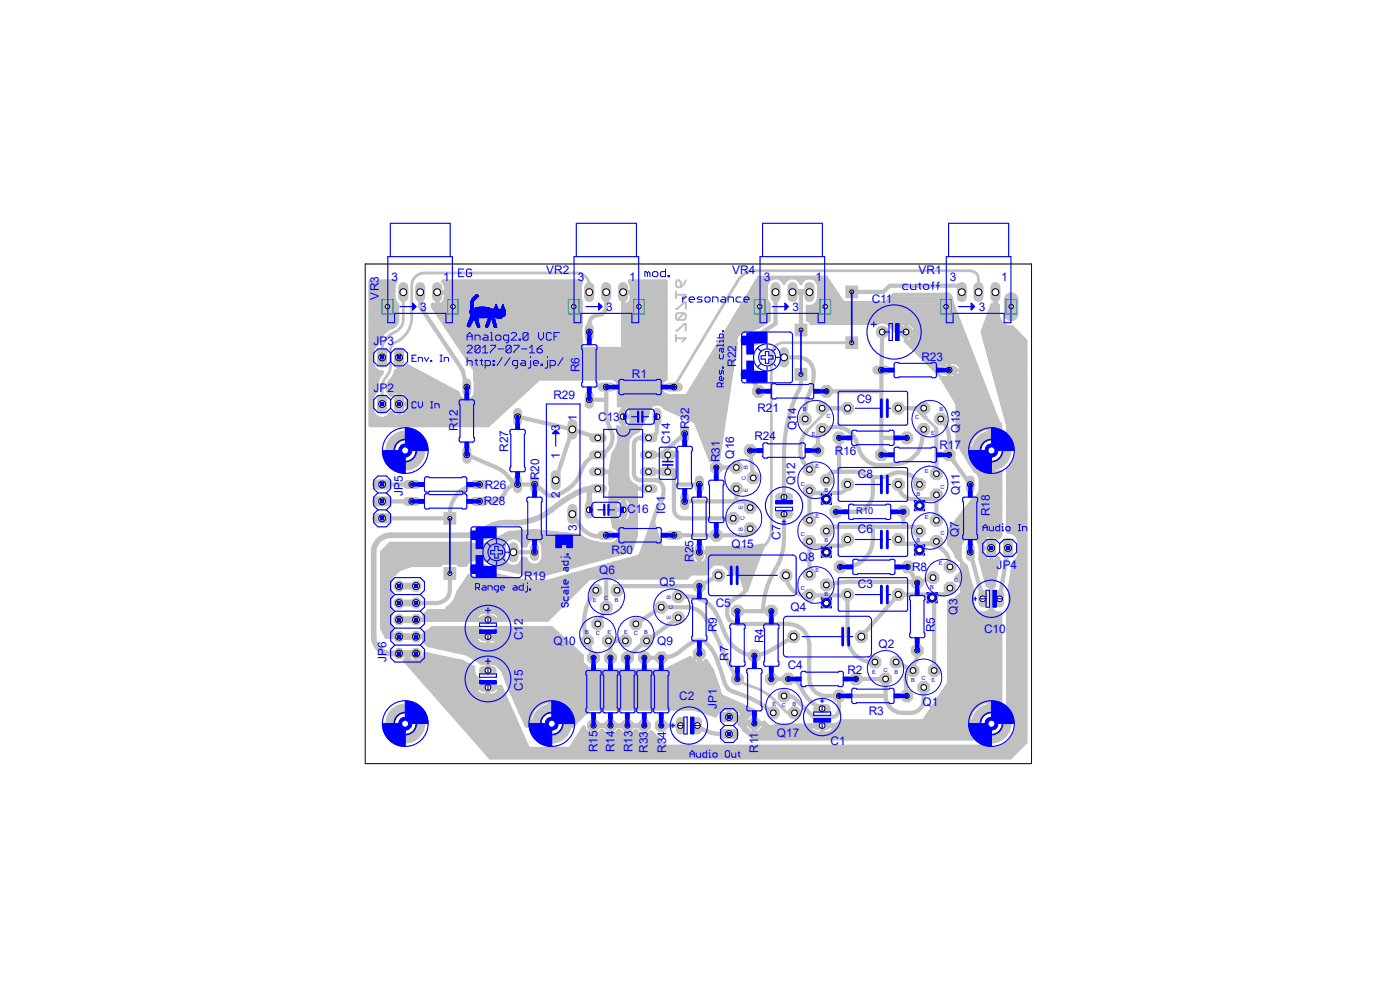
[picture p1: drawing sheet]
<svg xmlns="http://www.w3.org/2000/svg" width="210mm" height="148mm" viewBox="0 0 210 148" stroke-linecap="round" stroke-linejoin="round" font-family="sans-serif">
<defs><g id="words">
<g font-size="1.8" fill="#00f">
<text x="81.9" y="41.1">VR2</text>
<text x="109.8" y="41.1">VR4</text>
<text x="137.8" y="41.1">VR1</text>
<text x="56.8" y="44.9" transform="rotate(-90 56.8 44.9)">VR3</text>
<text x="58.7" y="42.2">3</text>
<text x="63" y="46.6">3</text>
<text x="66.5" y="42.1">1</text>
<text x="86.7" y="42.2">3</text>
<text x="90.9" y="46.6">3</text>
<text x="94.4" y="42.1">1</text>
<text x="114.6" y="42.2">3</text>
<text x="118.9" y="46.6">3</text>
<text x="122.3" y="42.1">1</text>
<text x="130.8" y="45.4">C11</text>
<text x="142.5" y="42.2">3</text>
<text x="146.8" y="46.6">3</text>
<text x="150.2" y="42.1">1</text>
<text x="56" y="51.8">JP3</text>
<text x="56" y="58.8">JP2</text>
<text x="83" y="59.9">R29</text>
<text x="86.9" y="55.8" transform="rotate(-90 86.9 55.8)">R6</text>
<text x="94.8" y="56.7">R1</text>
<text x="110.4" y="55" transform="rotate(-90 110.4 55)">R22</text>
<text x="138.2" y="54.1">R23</text>
<text x="68.7" y="64.7" transform="rotate(-90 68.7 64.7)">R12</text>
<text x="84" y="64.6" transform="rotate(-90 84 64.6)">3</text>
<text x="86.5" y="63.1" transform="rotate(-90 86.5 63.1)">1</text>
<text x="89.7" y="63.1">C13</text>
<text x="103.4" y="64.4" transform="rotate(-90 103.4 64.4)">R32</text>
<text x="113.6" y="61.8">R21</text>
<text x="119.5" y="64.5" transform="rotate(-90 119.5 64.5)">Q14</text>
<text x="128.5" y="60.5">C9</text>
<text x="144" y="64.9" transform="rotate(-90 144 64.9)">Q13</text>
<text x="76.2" y="67.7" transform="rotate(-90 76.2 67.7)">R27</text>
<text x="84" y="68.8" transform="rotate(-90 84 68.8)">1</text>
<text x="100.5" y="66.6" transform="rotate(-90 100.5 66.6)">C14</text>
<text x="108" y="69.3" transform="rotate(-90 108 69.3)">R31</text>
<text x="110.1" y="68.8" transform="rotate(-90 110.1 68.8)">Q16</text>
<text x="113.2" y="66">R24</text>
<text x="125.2" y="68.3">R16</text>
<text x="128.7" y="71.7">C8</text>
<text x="140.9" y="67.3">R17</text>
<text x="60.4" y="74.4" transform="rotate(-90 60.4 74.4)">JP5</text>
<text x="72.6" y="75.7">R28</text>
<text x="72.7" y="73.3">R26</text>
<text x="80.9" y="72" transform="rotate(-90 80.9 72)">R20</text>
<text x="84" y="74.7" transform="rotate(-90 84 74.7)">2</text>
<text x="94.1" y="77">C16</text>
<text x="99.8" y="77.1" transform="rotate(-90 99.8 77.1)">IC1</text>
<text x="119.3" y="72.8" transform="rotate(-90 119.3 72.8)">Q12</text>
<text x="144" y="74.3" transform="rotate(-90 144 74.3)">Q11</text>
<text x="148.5" y="77.4" transform="rotate(-90 148.5 77.4)">R18</text>
<text x="86.5" y="79.6" transform="rotate(-90 86.5 79.6)">3</text>
<text x="91.7" y="83.1">R30</text>
<text x="109.7" y="82.1">Q15</text>
<text x="117.1" y="80.9" transform="rotate(-90 117.1 80.9)">C7</text>
<text x="128.7" y="80">C6</text>
<text x="143.8" y="80.6" transform="rotate(-90 143.8 80.6)">Q7</text>
<text x="78.6" y="87">R19</text>
<text x="89.9" y="86.1">Q6</text>
<text x="98.9" y="87.8">Q5</text>
<text x="104" y="84.2" transform="rotate(-90 104 84.2)">R25</text>
<text x="119.8" y="84.1">Q8</text>
<text x="128.7" y="88.2">C3</text>
<text x="136.8" y="85.6">R8</text>
<text x="149.5" y="85.3">JP4</text>
<text x="107.4" y="91.1">C5</text>
<text x="107.5" y="94.8" transform="rotate(-90 107.5 94.8)">R9</text>
<text x="118.6" y="91.7">Q4</text>
<text x="140.2" y="94.8" transform="rotate(-90 140.2 94.8)">R5</text>
<text x="143.6" y="92.2" transform="rotate(-90 143.6 92.2)">Q3</text>
<text x="147.6" y="94.9">C10</text>
<text x="58" y="99.2" transform="rotate(-90 58 99.2)">JP6</text>
<text x="78.4" y="96" transform="rotate(-90 78.4 96)">C12</text>
<text x="83" y="96.8">Q10</text>
<text x="98.6" y="96.7">Q9</text>
<text x="109.3" y="99.1" transform="rotate(-90 109.3 99.1)">R7</text>
<text x="114.5" y="96.4" transform="rotate(-90 114.5 96.4)">R4</text>
<text x="118.2" y="100.3">C4</text>
<text x="127.1" y="101.1">R2</text>
<text x="131.8" y="97.2">Q2</text>
<text x="78.4" y="103.6" transform="rotate(-90 78.4 103.6)">C15</text>
<text x="101.9" y="104.9">C2</text>
<text x="107.5" y="106.3" transform="rotate(-90 107.5 106.3)">JP1</text>
<text x="130.3" y="107.1">R3</text>
<text x="138.4" y="105.8">Q1</text>
<text x="89.6" y="112.8" transform="rotate(-90 89.6 112.8)">R15</text>
<text x="92.2" y="112.8" transform="rotate(-90 92.2 112.8)">R14</text>
<text x="94.9" y="112.8" transform="rotate(-90 94.9 112.8)">R13</text>
<text x="97.2" y="112.9" transform="rotate(-90 97.2 112.9)">R33</text>
<text x="99.9" y="112.9" transform="rotate(-90 99.9 112.9)">R34</text>
<text x="113.7" y="112.9" transform="rotate(-90 113.7 112.9)">R11</text>
<text x="116.5" y="110.5">Q17</text>
<text x="124.6" y="111.7">C1</text>
</g>
<text font-size="1.4" fill="#00f" x="128.4" y="77.1">R10</text>
<g font-size=".8" fill="#00f">
<text x="120.4" y="61.7">B</text>
<text x="121.8" y="65.3">E</text>
<text x="124" y="62.6">C</text>
<text x="137.3" y="62.8">C</text>
<text x="139.7" y="65.2">E</text>
<text x="140.9" y="61.7">B</text>
<text x="112.2" y="70.4" transform="rotate(-90 112.2 70.4)">B</text>
<text x="122.3" y="70.1">E</text>
<text x="138.7" y="70.9">E</text>
<text x="111.4" y="76.3" transform="rotate(-90 111.4 76.3)">E</text>
<text x="111.9" y="72" transform="rotate(-90 111.9 72)">C</text>
<text x="112.2" y="73.7" transform="rotate(-90 112.2 73.7)">E</text>
<text x="120.1" y="72.8">C</text>
<text x="122.3" y="77.7">E</text>
<text x="123.7" y="73.7">B</text>
<text x="137.5" y="74.3">B</text>
<text x="138.7" y="77.9">E</text>
<text x="141.1" y="73.3">C</text>
<text x="111.4" y="79.6" transform="rotate(-90 111.4 79.6)">B</text>
<text x="111.7" y="78" transform="rotate(-90 111.7 78)">C</text>
<text x="120.1" y="80.4">C</text>
<text x="123.7" y="81.3">B</text>
<text x="137.5" y="81.3">B</text>
<text x="141.1" y="80.3">C</text>
<text x="90.6" y="89.9">C</text>
<text x="100.6" y="89.8" transform="rotate(-90 100.6 89.8)">B</text>
<text x="120.1" y="88.5">C</text>
<text x="122.3" y="85.8">E</text>
<text x="123.7" y="89.4">B</text>
<text x="139.5" y="88.3">B</text>
<text x="140.8" y="84.8">E</text>
<text x="143.1" y="87.2">C</text>
<text x="87.8" y="95">B</text>
<text x="88.9" y="90.2">E</text>
<text x="89.4" y="95.3">C</text>
<text x="91.1" y="95">E</text>
<text x="92.2" y="90.2">B</text>
<text x="93.6" y="95">E</text>
<text x="95.1" y="95.3">C</text>
<text x="96.6" y="95">B</text>
<text x="100.6" y="92.8" transform="rotate(-90 100.6 92.8)">E</text>
<text x="100.9" y="91.4" transform="rotate(-90 100.9 91.4)">C</text>
<text x="130.8" y="101">E</text>
<text x="132.5" y="100.7">C</text>
<text x="134.2" y="101">B</text>
<text x="138.2" y="102">C</text>
<text x="115.9" y="105.8">E</text>
<text x="117.3" y="106">C</text>
<text x="118.9" y="105.8">B</text>
<text x="136.7" y="102.3">B</text>
<text x="139.7" y="102.3">E</text>
</g>
</g></defs>
<path d="M101.4 50.7h1.5l-.5 .5M101.4 43.7v1M101.4 50.2v1M101.4 46.3h.2l1-1h.3v1M101.4 49.6h.2l1-1h.3v1M101.4 44.2h1.5l-.5 .5M101.6 42h.3l.2 .3v.8h-.5l-.2-.3v-.5zM102.6 46.9h-1l-.2 .3v.5l.2 .3M102.6 46.9l.3 .3v.5l-.3 .3h-1M102.6 46.9l-1 1.1M102.9 42l-.3 .5-.5 .6" fill="none" stroke="#c0c0c0" stroke-width=".3"/>
<g fill="none" stroke="#c0c0c0" stroke-width=".63">
<path d="M55.6 59.9h.2M55.6 52.3h.3M55.6 59.4h.3M55.6 56.7h1.1M55.6 58.9h.6M55.6 58.3h.8M55.6 57.8h.8M55.6 57.2h.9M55.6 56.1h1.4M55.6 55.6h.9M55.6 55h.4M55.6 54.5h.2"/>
<path d="M55.6 54h.2M55.6 53.4h.2M55.6 52.9h.2M55.6 51.8h.7M55.6 51.2h1M55.6 50.7h1.3M55.6 50.1h1.6M55.6 49.6h2.2M55.6 49.1h3M55.6 48.5h3.8M55.6 48h4M55.6 47.4h4"/>
<path d="M55.6 46.9h4M55.6 46.3h4M55.6 45.8h4M55.6 45.2h3.6M55.6 44.7h3.4M55.6 44.2h3.4M55.6 43.6h3.4M55.6 43.1h3.4M55.6 42.5h3.5M56.6 56.9l-.2 .8v1l-.3 .3-.3 .5v2.1a1.49 1.49 0 0 0 1.3 1.2 1.49 1.49 0 0 0 1.6-.9 1.31 1.31 0 0 0 2.3 .1l.2-.5v-1.8a1.32 1.32 0 0 0-1.1-1.2 1.32 1.32 0 0 0-1.4 .7l-.4-.5v-.8l.2-.7M56.6 56.9h.1M56.7 50.9v.1"/>
<path d="M56.7 50.9l-.2 .7-.4 .4-.3 .5v2.2a1.39 1.39 0 0 0 1.5 1.1l-.1 .2M57 56.1v.1M57 56.1l-.4 .8M57.2 56h.1M57.2 56l-.2 .1M57.4 50h.1M57.4 50l-.7 .9M58.3 58.3h9.2M58.3 57.8h8.2M58.3 49.2h.1M58.3 49.2l-.9 .8M58.5 58.9h.4"/>
<path d="M58.5 57.2h6.9M58.6 57.1l-.1 .1M58.6 57.1h.1M58.9 56.8l-.3 .3M58.9 56.8v.1M58.9 48.9v.1M58.9 48.9l-.6 .3M59 56.7h5.4M59.3 42.2h-3.7v21.6h17.6l7.6-7h9l.2-.1M59.3 42.2h.1M59.3 42.2l-.3 .6v2l.6 .9v2.3a1.08 1.08 0 0 1-.7 .9M59.3 56.1h4.1"/>
<path d="M59.3 56.1l-.4 .7M59.3 56.1h.1M59.9 59.9h.1M59.9 58.5v4.2M59.9 54.2v.1M59.9 59.4h.1M59.9 58.9h.1M59.9 55.6h.1M59.9 55h.1M59.9 54.5h.1M59.9 54h.1M59.9 53.6v2.1"/>
<path d="M60.3 55.6h2.1M60.8 58.9h7.7M61 55h.4M61.1 59.4h7.7M61.2 59.9h8.3M63 43.8v2.2l6.4 9.5 .6 2.5M64.9 45.8h.2M65.2 46.3h21.9M65.5 46.9h21.6M65.6 45.8v-2h11.4l2.4 2.3M65.6 45.8h.1M65.6 45.2h.1"/>
<path d="M65.6 44.7h.1M65.6 44.2h.1M65.9 47.4h21.2M66 45.8h21.1M66.3 48h20.8M66.6 42.2l.2 .3 .1 .4v1.8a1.3 1.3 0 0 1-2 1v.3l6.4 9.5 .1 3.5a1.4 1.4 0 0 1-1.4 1.1 1.4 1.4 0 0 1-1.4-1.2l-7.5-4-.2 .3a1.44 1.44 0 0 1-1.5 .4l-.1 .5M66.6 42.2h.1M66.6 42.2h20.5l-.1 .6v2l.1 .5v3.3l-.1 .3 .1 3.4M66.6 48.5h20.5M66.7 45.2h20.4M66.8 42.5h20.2M66.9 44.7h20.1"/>
<path d="M66.9 44.2h20.1M66.9 43.6h20.1M66.9 43.1h20.1M67 49.1h20M67.4 49.6h19.6M67.7 50.1h19.3M68.1 50.7h18.9M68.4 51.2h18.7M68.4 43.8l-.5 2.2M68.8 51.8h18.3M69.2 52.3h30.6M69.5 52.9h30.3"/>
<path d="M69.9 53.4h29.9M70.2 54h29.6M70.6 59.9h6.7M70.6 54.5h29.2M71 55h28.8M71.2 59.4h6.7M71.3 56.7h20.6l.5 .2 .4 .5 .2 .4M71.3 56.1h28.5M71.3 55.6h28.5M71.4 58.9h7.1M71.4 58.3h7.7M71.4 57.8h8.3"/>
<path d="M71.4 57.2h8.9M79.4 46.1l1.1 1.1v6.8l1.6 .2M79.4 46.1h6M82.1 54.2h11.4M82.1 54.2l-6.4 6.4h-15.8M88.4 59.9h2.5M90.9 58v3.8a7.1 7.1 0 0 0 .9 3.2 2.62 2.62 0 0 1-2.1 3.2 3.6 3.6 0 0 0-2.6 2.5 5.9 5.9 0 0 1-4.3 3.7 2.85 2.85 0 0 1-1.8-1.2l-.8-.6h-2.6M90.9 43.8v2.2a1.19 1.19 0 0 1-1.2 1.2 1.34 1.34 0 0 0-1.3 1.3v1.3M91.9 56.7h7.9M92.8 57.2h6.5M92.8 59.9h10.1M92.8 59.4h9.1l4.3 2.4-6.4-1.2h-.7a1.45 1.45 0 0 0-1.7 .4"/>
<path d="M92.8 58.9h6.5M93 57.8v.5M93 58.3l-.2 .3v2.2a1.23 1.23 0 0 1 1.9 .9v1.5M93 58.3h6.1M93 57.8h6.1M93.5 51.8h6.3M93.5 51.2h6.3M93.5 50.7h6.3M93.5 50.1h6.3M93.5 49.6h6.3M93.5 49.1h6.3M93.5 48.5h6.3"/>
<path d="M93.5 48h6.3M93.5 47.4h6.3M93.5 46.9h6.3M93.5 46.3h6.3M93.5 45.8h.1M93.5 45.2h.1M93.5 44.7h.1M93.5 44.2h.1M93.5 46h2.3M93.9 45.8h5.9M94.5 42.2l.3 .5v2.2a1.28 1.28 0 0 1-1.3 .9M94.5 42.2h5.3v14.6l-.5 .5-.2 .5"/>
<path d="M94.5 42.2h.1M94.6 45.2h5.2M94.7 42.5h5.1M94.8 43.8h-1.3v38.4l-13.3 3.1h-3.8l-1.9-1.9h-16.5v10.8l1.3 1.3M94.8 44.7h5M94.8 44.2h5M94.8 43.6h5M94.8 43.1h5M99.1 58.3a1.9 1.9 0 0 0 1.1 1.1M99.1 57.8v.5M99.2 59.9l5.1 1.9 3.1 3.8v4.5h3M112.5 56.1l1.3 2.6"/>
<path d="M114 46l-.5 2.5h-2.2l-2.6 2.6-1.5 14.2M116.3 43.8v4.7l-3.8 2.6M117.6 53.6h2.2a2.36 2.36 0 0 1 2.2 2.9 7.1 7.1 0 0 1-.8 3.1l-.3 1-.1 2.2M120.1 56.1a5 5 0 0 1-.8 3.6 22.3 22.3 0 0 0-1.7 9.6v5.2M120.1 43.8v5.7M123.8 46h5.2l.7 .6h3l3.2 3.2M124 58.7h8.2M127.8 43.8h4.7l1-1h10.8v1M132.3 49.8l-.1 5.7v12.7M135.9 49.8l6.5 5.7M141.6 57.2h2.5M141.9 46l-.8 .3v3.5h-5.2"/>
<path d="M142 57.8h2.6M142.3 58.3h2.8M142.4 55.5a13.4 13.4 0 0 1 6.3 12.1M142.4 56.7h.1M142.4 56.1h.1M142.4 55.6h.1M142.4 55.5v1.2M142.4 55.5h.1M142.6 58.9h3M142.9 59.4h3.2M143.3 59.9h3.3M143.3 56.7h.3"/>
<path d="M147.5 49.6h4.8M147.5 50.1h5.3M147.7 50.7h5.7M147.7 49.1h3.5M147.8 51.2h6M147.9 48.5h2.3M148 51.8h5.8M148.1 48h1.8M148.1 52.3h5.7M148.3 52.9h5.5M148.3 47.4h1.4M148.4 53.4h5.4"/>
<path d="M148.5 46.9h1.2M148.5 54h5.3M148.6 46.3h1.1M148.7 54.5h5.1M148.8 45.8h.2h.7v1.7a1.91 1.91 0 0 0 2.1 1.6l2 2v60.2l-2.3 2.3h-77.9l-12.8-14.6 .3-.4 .8 .8h1.1l.7-.8v-.6l5.7 1.3 1.6 .8v.8M148.8 55h5M148.8 45.8h.1M148.8 45.8l-1.4 4 3.8 14v.8l.6 .6 .5 .9 .2 1M149 55.6h4.8M149.1 56.1h4.7M149.3 56.7h4.5M149.3 45.8h.1"/>
<path d="M149.3 45.2h.1M149.3 44.7h.1M149.3 43.8v4.7l3.8 6.4v19.6l.7 .7v35.5l-2.6 2.5h-48.8l-2.6-1.2-2.1-2.2-.5 .4h-1.1l-.7-.6-.7 .6h-1.2l-.7-.6-.6 .6h-1.2l-.7-.6-.6 .6h-1.3l-.8-.8v-.3l-2 3.2M149.3 44.4h.1M149.4 57.2h4.4M149.6 57.8h4.2M149.7 58.3h4.1M149.9 58.9h3.9M150 59.4h3.8M150.2 59.9h3.6M55.6 63.2h18.1M55.6 62.7h1.1"/>
<path d="M55.6 62.1h.5M55.6 61.6h.2M55.6 61h.2M55.6 60.5h.2M57.3 72.6h4.5M57.3 75.2h4.5M57.9 62.7h16.4M58.6 62.1h.2M59.9 62.1h.1M59.9 61.6h.1M59.9 61h.1M59.9 60.5h.1"/>
<path d="M60.9 62.1h14M61.2 61.6h14.3M61.2 61h14.9M61.2 60.5h15.5M70 68.2l4.5 1.9a6 6 0 0 1 2.6 2.7l.2 .1 .3-.3M71.9 72.6a4.5 4.5 0 0 0-4.4 5.1h-10.2M77.6 72.6a2.38 2.38 0 0 0-2.1 1.7 1.94 1.94 0 0 1-1.7 .9h-1.9M77.6 62.5l8.3 1.9M85.9 77.1l1.2 1.9a3.3 3.3 0 0 0 3.8 1.3M85.9 64.4l3.8 1.3M85.9 64.4l-2.5 7.6M89.7 70.7h3.8"/>
<path d="M91.6 75.8h.7M91.6 75.2h.8M91.6 74.7h1.4M91.6 74.1h3.8M91.6 72.5h3.1M91.6 72h2.7M91.6 71.4h2.5M91.6 70.9h2.5M91.7 76.3h.6M91.7 70.3h2.4M91.7 73.6h3.7M91.7 73.1h3.7"/>
<path d="M91.7 69.8h2.4M91.8 76.9h.5M91.8 69.2h2.3M91.9 77.4h.4M91.9 68.7h2.2M92 78h.6M92 78.5h3.4M92 68.2h2.1M92.3 76.5h2.4M92.3 79h3.1M92.3 67.6h1.8M92.5 67.3l-.5 .7-.4 2.7v2l.1 .3v.5l-.1 .4v1.9l.5 3.2a1.37 1.37 0 0 1 .9 1.4 1.37 1.37 0 0 1-1.1 1.2h-1.9l-1.5-.3"/>
<path d="M92.5 67.3h.1M92.5 75a1.23 1.23 0 0 1 2 .1l.2 .6v1.5a1.23 1.23 0 0 1-1.1 1.1 1.23 1.23 0 0 1-1.3-.9v-1.9zM92.6 67.1h1.5M92.7 64.3l.2 1M92.7 64.1h.1M92.7 64.3v.1M92.7 64.1v.2M92.7 64.3h.5M92.8 66.5h1.3M92.8 79.6h2.6M92.8 64.9h2.3M92.8 60.5h5.4"/>
<path d="M92.9 66.3l-.4 1M92.9 66.3h.1M92.9 66h1.3M92.9 65.3v1M92.9 65.3v.1M92.9 65.4h1.5M93.5 73.3h3.8M93.5 62.5h1.2M93.5 78h.1M93.5 77.4h.1M93.5 76.9h.1M93.5 76.3h.1"/>
<path d="M93.5 75.8h.1M93.5 75.2h.1M93.5 74.7h.1M93.5 64.3h.1M93.5 63.8h.1M93.5 63.2h.1M93.5 62.7h.1M93.5 62.1h.1M93.5 61.6h.1M93.5 61h.1M93.8 64.3h2M94 74.7h1.4"/>
<path d="M94.1 66.4v.1M94.1 71.2v.1M94.1 71.5l.3 .7M94.4 65.5h.1M94.4 72.2h.1M94.4 65.5l-.3 .7v5.3M94.4 72.2l.5 .5M94.4 78h1M94.4 61h3M94.5 63.8a1.22 1.22 0 0 1-1.8 .3M94.5 63.8h1.6M94.6 75.2h.8"/>
<path d="M94.7 77.4h.7M94.7 63.2l-.2 .6M94.7 76.9h.7M94.7 76.3h.7M94.7 75.8h.7M94.7 63.2h1.7M94.7 62.7h2M94.7 62.1h2.3M94.7 61.6h2.5M94.9 64.9h.1M94.9 64.9l-.5 .6M94.9 72.7h.1"/>
<path d="M94.9 72.7l.5 .2v7.4l-.7 1.9-.4 .4-12.4 3.4h-2.9l-4.9-1.1-.2-.4M97.3 70.7h3.8v5.8a1.34 1.34 0 0 0 1.3 1.2h7.6M97.4 61l-.2 .6v.3l-1.6 2.7-.7 .3M97.5 79.6h.8M97.7 79h.5M97.9 78.5h.1M98.6 62.5v1.9a1.19 1.19 0 0 1-1.3 1.3h-1.3a.94 .94 0 0 0-.9 .9v4.4a.94 .94 0 0 0 .9 1h2.6a1.89 1.89 0 0 1 .8 2.5l-.2 .7a7.5 7.5 0 0 0-1.3 3.8v3.8M98.9 60.5h4.9M101.1 72.6h3.8M102.2 61h2.6M102.7 65l-2.9 2.6 .4 .6h-2.9M102.7 75.2h8.9l.9 .9"/>
<path d="M104.9 61.6h.9M110.4 73.3v1.7l.2 .2M112.5 79.3a1.02 1.02 0 0 1-.9 1h-10.5M112.5 67.6l.5 4.1M117.6 77.1v3.8a10.1 10.1 0 0 1-1.9 5.6 12 12 0 0 0-1.3 5.2M121.1 64.6a4.1 4.1 0 0 0 .3 5.8M121.4 73.6v4.4M124 79.6a1 1 0 0 1 1.2-.6h11.5a1.04 1.04 0 0 1 1.2 .6M124 73.9v.9M125.9 65.7v5M127.1 72.6a1.27 1.27 0 0 1-1.2 1.3h-4.5M127.1 61.2l-3.7 .1"/>
<path d="M130.9 71.5v2.4a2.85 2.85 0 0 1-2.8 2.9h-2.7M130.9 71.5l-.9-.2a2.64 2.64 0 0 0-1.6-.6h-3.2a1.27 1.27 0 0 0-1.2 1.3M130.9 71.5a4.8 4.8 0 0 0 3.2-.5 3.3 3.3 0 0 1 3.8 1.6M130.9 79a5.9 5.9 0 0 1-.9 4.5 4.4 4.4 0 0 1-4 1.5M132.2 65.7h3.8M134.7 72.6a2.17 2.17 0 0 0 2.3 2.2h3.5M135.5 76.8v2.2M137.4 61.2l1.5 1.5M137.9 74.8v1M138.6 64.4l-.4 2.1a3.9 3.9 0 0 1-3 3l-1.6 .2a4.1 4.1 0 0 1-3.8-.9 5.3 5.3 0 0 1-1.4-2.8 3.3 3.3 0 0 0-3.8-1.9l-1.3 .3a.89 .89 0 0 0-.6 1.1v2.1M138.6 61.2l-3.8 .1M140.5 64.4v6.6"/>
<path d="M140.5 74.2v3.8M141.1 62.8a4 4 0 0 1 1.3 2.9 7.5 7.5 0 0 0 .8 3.6M142.4 79.6h7.6M142.4 68.2l.8 1.1M142.8 79h7.2M143.2 69.3l2.3 3.3M143.2 78.5h6.8M143.6 60.5h3.5M143.6 78h6.4M143.6 66h2M143.6 65.4h2.4M143.6 64.9h2.9"/>
<path d="M143.6 64.3h3.8M143.6 63.8h6.4M143.6 63.2h6M143.6 62.7h5.5M143.6 62.1h5M143.6 61.6h4.5M143.6 61h4M143.8 66.5h1.6M144.1 77.4h5.9M144.1 67.1h1.2M144.4 67.6h4M144.5 76.9h5.5"/>
<path d="M144.7 68.2h.6M144.9 76.3h5.1M145 68.7h.4M145.3 67.1a3.5 3.5 0 0 1 3.1-3v6.9a3.5 3.5 0 0 1-3-2.3M145.3 67.1l-.1 .2h3.8v-3.2l1 .2-.1-.7-6.4-7-.4 .1h-1.8l2.3 3.9v5.7l2.7 4.3 .6 .5 .2 .6v1.9M145.3 75.8h4.7M145.4 69.2h.3M145.4 68.7l-.2-.8h3.8v3.1l1-.2v9.5l-.3 .3v-.1a1.3 1.3 0 0 0-1.9-.1l-.2 .3M145.7 69.8h.4M145.8 75.2h4.2M146.1 70.3h.5M146.3 74.7h3.7"/>
<path d="M146.6 70.9h1.1M146.9 74.1h3.1M147 71.4h3M147.1 73.6h2.9M147.1 73.1h2.9M147.1 72.5h2.9M147.1 72h2.9M147.1 73.6l-.2 .6-.5 .4-.3 .2-3.7 4.8v2l.4 .4M148.4 70.9h.6M148.4 70.3h.6M148.4 69.8h.6M148.4 69.2h.6"/>
<path d="M148.4 68.7h.6M148.4 68.2h.6M148.4 67.1h.6M148.4 66.5h.6M148.4 66h.6M148.4 65.4h.6M148.4 64.9h.6M148.4 64.3h.6M148.7 67.5v.1M148.7 67.6v41.2h-32.3a.85 .85 0 0 1-1.2 .1l-.6-.5v.7l-.8 .8h-1.2l-.9-.8v-1.2l.9-.9h.7l-.4-.5-4.8-2.1-.4-1.1M149.8 70.9h.2M150 64.3h.1"/>
<path d="M150.3 60.5h3.5M150.5 61h3.3M150.7 61.6h3.1M150.8 62.1h3M151 62.7h2.8M151.1 63.2h2.7M151.2 79.6h2.6M151.2 79h2.6M151.2 78.5h2.6M151.2 78h2.6M151.2 77.4h2.6M151.2 76.9h2.6"/>
<path d="M151.2 76.3h2.6M151.2 75.8h2.6M151.2 75.2h2.6M151.2 74.7h2.6M151.2 74.1h2.6M151.2 73.6h2.6M151.2 73.1h2.6M151.2 72.5h2.6M151.2 72h2.6M151.2 71.4h2.6M151.2 70.9h2.6M151.2 64.3h2.6"/>
<path d="M151.2 63.8h2.6M151.3 70.3h2.5M151.5 64.9h2.3M151.9 69.8h1.9M151.9 65.4h1.9M152.2 69.2h1.6M152.2 66h1.6M152.4 68.7h1.4M152.4 66.5h1.4M152.5 67.1a3.6 3.6 0 0 1-1.3 3.3v9.3a1.61 1.61 0 0 1 1.7 1.4v2.2l-.2 .6-.6 .5-.7 4.1 .2 .3v2l-.4 .6v14.2a3.8 3.8 0 0 1 .7 5 3.8 3.8 0 0 1-4.9 1.4h-55.4l-2.6 .6h-12l-4.4-4.4 .6-5.1v1.2M152.5 68.2h1.3M152.5 67.6h1.3"/>
<path d="M152.5 67.1h1.3M57.3 87.2h1.1M57.3 93.8h1.3M57.3 93.2h1.1M57.3 92.7h1.1M57.3 92.2h1.3M57.3 91.6h1.3M57.3 91.1h1.1M57.3 90.5h1.1M57.3 90h1.1M57.3 89.4h1.3M57.3 88.9h1.3"/>
<path d="M57.3 88.3h1.1M57.3 87.8h1.1M57.3 86.7h1.3M57.3 86.1h1.8M57.3 85.6h2.3M57.3 85h3.4M57.3 84.5h8.8M57.3 83.9h13.3M57.3 83.4h18.2M57.3 82.9h18.2M57.4 94.3h1.2M57.7 94.9h.9"/>
<path d="M57.8 82.3h17.7M57.9 95.4h.6M58.3 81.8h17.2M58.6 93.8v.4l.2 .5-.3 .2v.6M60.9 99.2h.9M61 98.7h.2M61.4 99.8h9M62.4 95.5h12.7M62.4 99.2h.1M62.4 98.7h.1M62.4 98.1h.1M62.4 99.4v-1.4l5.1 5.1h7.6"/>
<path d="M62.4 98h-2.5M63 95.5h.1M63 99.2h6.2M63 92.9l.1 .1M63.6 98.7h3.1M63.7 95.4h7.6M63.7 92.7h7.6M63.7 98.1h.6M63.7 96h7.7M63.8 92.2h7.8M63.9 94.9h7.6M64.1 96.5h7.8"/>
<path d="M64.8 94.3h7M65.7 97.1h20.1M66.9 91.6h16.5M67.4 91.1h16.5M67.5 86v2.5a1.95 1.95 0 0 1-1.9 1.9h-3.2M67.8 90.7l-.7 .5-.3 .5h-2.5l-.7 .6 .1 .6M67.8 90.7h.1M67.8 90.7v.1M67.9 90.5h16.6M68.2 97.6h18.2M68.4 89.9l16.6 .1M68.4 89.9l-.6 .8"/>
<path d="M68.5 89.4h17.1M68.7 88.9h17.5M68.7 89l-.3 .9M68.8 84.5h1.1M69 88.3h17.7M69.4 87.8h17.8M69.8 87.2h18M69.9 84.5l.4-.4 .6-.2h2.1l.5 .2 .4 .4M69.9 84.5l-.1 .2h-.8l-.2-.2-.3-.1h-2.1l-.2 .1-.2 .2h-4.2l-1.9 .6-1.3 1.3v.4l-.2 .2v1.3l.2 .2v.9l-.2 .2v1.2l.2 .2v.9l-.2 .2v1.3l.2 .2M70.1 86.7h6.4M70.2 98.1h16.8M71.1 98.7h16.2"/>
<path d="M71.3 92.9v-.2a1.1 1.1 0 0 1 .9-1h1.9l.4 .2a1.1 1.1 0 0 1 .6 1M71.9 96.5a1.22 1.22 0 0 1 0-2.1l-.3-.2h-6.7l-1.2 .8v1l-.1 .1 .7 .6 5.7 1.3 2.3 1.4M71.9 96.5l.5 .2h1.6a1.22 1.22 0 0 0 1-1 1.22 1.22 0 0 0-.6-1.3l.4-.2h7.9l4.6 4.1v1.1l1 1.1h11.5l3.7-1.8 .8 .8h1.2l.4-.4 .9 1.4 .8 2.3M71.9 86.6a8 8 0 0 0 1.3 4.5M71.9 86.1h.1M71.9 85.3v1.4M71.9 86h.1M72.1 99.2h15.2M72.3 99.4h1.8l.5 .2 .4 .5 .5 .4 .7 2.2 2.8 6.1h3.5v-3.7l-.9 .1M72.3 99.4h.1M73.2 91.1v1.9M73.2 92.7h.1"/>
<path d="M73.2 92.2h.1M73.2 99.9h.1M73.2 99.8h.1M73.2 96.5h.1M73.2 96h.1M73.2 83.9h2.4M73.7 86.1h.3M73.8 81.2l-.8 .5h-2.1l-.5-.2h-11.8l-1.3 1.3v11.4l.7 1.3h1.2M73.8 81.2h1.9M73.9 84.5h2M74.5 96.5h10.7M74.6 94.3h8.2"/>
<path d="M74.7 85h10.7M74.8 92.2h8M74.8 99.8h12.8M74.8 80.7h1.6M74.9 94.9h8.5M75 96h9.6M75 92.7h7.3M75.1 95.4h8.9M75.7 81.2a1.48 1.48 0 0 1 1.6-.6 1.48 1.48 0 0 1 1.1 1.2h.4a1.39 1.39 0 0 1 1.4-1.1 1.39 1.39 0 0 1 1.3 1.2v1.8a1.39 1.39 0 0 1-1.3 1.2 1.39 1.39 0 0 1-1.4-1.1h-.4a1.49 1.49 0 0 1-1.4 1.2 1.49 1.49 0 0 1-1.5-1.1v-2.2zM75.9 80.1h9.3M77 82.8h3.2M77.2 85.6h6.2"/>
<path d="M77.6 80.7h9.8M78.1 84.5h1.2M78.3 81.2h.8M78.4 83.9h.5M78.9 87.2l-5.2-1.1-.5 .5-.4 .1h-1.8l-.6-.3-1.7 2.6M81 84.5h6.4M81.2 81.2h7.2M81.5 83.9h7.9M81.5 81.8h13.4M81.5 83.4h9.9M81.5 82.9h11.9M81.5 82.3h13.1"/>
<path d="M84 86.7h4.3M86.1 86.1h17.4M87.5 80.8l-.5-.5-6.8-.7-3.8 .3-2.6 1.3M87.5 80.8h.1M87.5 80.8l1 .5M88.1 85.6h17.9M88.5 81.3h.1M89.4 88.5a7.7 7.7 0 0 0-1.3 7.6l.9 2.5M90 85h16.4M91.3 96.1h2.5M91.5 85l-.1 .2h-.5v5.9l-1.2 2.5M91.5 85l-15.1 5.4-3.2 .7"/>
<path d="M91.6 96.1v2.5M92 84.5h12.3M92.6 81.2h2.5M92.9 80.7h2.4M93 80.1h2.4M93.4 84.4l-1.9 .6M93.4 84.4l.1 .1M94.1 83.9h9.7M95.4 93.6l3.8-2.5h3.8a3.3 3.3 0 0 1 2.5 1.2 26.9 26.9 0 0 1 3.3 6.2l1.8 3.3M96 83.4h7.7M96 83.4l-13.9 3.8M96.2 82.9h7.5"/>
<path d="M96.4 82.3h7.3M96.6 98.6h2.6a4.1 4.1 0 0 0 3.2-1.2 6 6 0 0 1 2.3-1.4l.8 .1a5.6 5.6 0 0 1 1.9 2.5l1.3 3.8a1.8 1.8 0 0 0 1.3 1.3 16.3 16.3 0 0 1 6 3.2M96.6 81.8h2.5M96.9 81.2h2M97.1 80.7h1.6M97.2 80.1h1.3M97.9 82.8h14l.5 4.3a2.88 2.88 0 0 1-2 2.5 2.33 2.33 0 0 0-1.1 3.3 2.21 2.21 0 0 0 2 .7h6.9a3.2 3.2 0 0 1 3.2 3.1v5.1a2.5 2.5 0 0 0 2.6 2.6h8.8M97.9 82.8l-4.5 1.6M99.2 82.2h4.5v1.4a1.22 1.22 0 0 0 1.5 1l.5-.2 .3-.5 .1-1.7h5.8l2.5-.4-2.5 6.7-.6-1.9-.7-.6h-1v-.5l-1.1-1h-1.5l-1 1v.4l-.2 .1h-2.2l-.6 .6h-14.6l-6.3 6.3h-19.7M99.2 82.2l-1.3-3.8-1.9 5M99.2 82.2l-3.2 1.2M101.4 99.8h4.9"/>
<path d="M101.7 92.6a43.7 43.7 0 0 0-7.6 6M101.7 89.5a5.7 5.7 0 0 1 4.7 1.2 8.9 8.9 0 0 1 2.1 3.8 5.4 5.4 0 0 0 4.7 3.8l1.8-.5 4-2.3M102.4 99.2h1.7M104.9 84.5h.1M104.9 83.9h.1M104.9 83.4h.1M104.9 82.9h.1M104.9 82.8v1.9M104.9 99.2h.1M104.9 98.7h.1M104.9 98l-5.1 5.1M104.9 98.6v.9"/>
<path d="M105.5 84.5h1.5M105.8 99.2h.1M106 83.9h7.6M106.1 83.4h7.7M106.1 82.9h7.9M106.1 82.3h8.2M107.8 86.3l-2.9 1.6h-11.7a.59 .59 0 0 0-.7 .6M108.5 84.5h4.9M109.1 85h4.1M109.6 85.6h3.4M110.6 91.7h5.1M110.8 86.1h2"/>
<path d="M111.3 86.7h1.3M111.5 87.2h.9M111.6 87.8h.6M111.8 88.3h.2M117.9 86.3a3.1 3.1 0 0 0 3 3h6.1l.1-.1v6.3a3.8 3.8 0 0 0 4.1 3.8M121.4 81.2v4.9M124 81.8v1M124 89.3v1.1M127.1 80.9a.94 .94 0 0 1-.9 .9h-4.8M134.4 99.3l2.6 1.2-.3-.4M134.7 80.9a.65 .65 0 0 0 .7 .6h4.4l.2-.3h.5M136.1 85l1.5 2.4"/>
<path d="M137.6 97.5a2.68 2.68 0 0 1-.9 2.6M137.6 87.4l.3-.2h-9.2a15.3 15.3 0 0 0-4.5 .5h-.6h.4M137.9 81.5v1M139.2 81.5a3.3 3.3 0 0 1 3.3 3.5M140 86.6l-2.4 .8M140.1 89.5l.1-.2 .3-.1-.7 .4 .3-.4v11.3M142.4 95.4h7.6M142.4 94.9h7.6M142.4 94.3h7.6M142.4 93.8h7.6M142.4 93.2h7.6M142.4 92.7h7.6"/>
<path d="M142.4 92.2h7.6M142.4 91.6h4M142.4 91.1h3.6M142.4 90.5h3.4M142.4 81.2h1.8M142.4 80.7h2.5M142.4 80.1h5.9M142.4 99.8h7.6M142.4 99.2h7.6M142.4 98.7h7.6M142.4 98.1h7.6M142.4 97.6h7.6"/>
<path d="M142.4 97.1h7.6M142.4 96.5h7.6M142.4 96h7.6M142.5 88.2a.94 .94 0 0 1-.9 1h-6.9l-5.5 6.3M142.5 81.8h1.5M142.8 90h.5l1-1.1v-1.5l-.8-.8 .8-.8v-1.3l.5 .4 1.1 3.8-.1 2.1a1.61 1.61 0 0 0 1.3 1.2 1.61 1.61 0 0 0 1.6-.6l.4 .4 .6 .2h.3v13.3l-.1-.1M142.8 90l-.4 .2v12.2l-3.8 5.8h-12.1h-.3l-.4 .3M142.8 90h.1M142.8 82l.6 1.1M142.8 82v.1M143 82.3h.9M143.3 90h2.5"/>
<path d="M143.3 82.9h.6M143.4 83.1h.1M143.5 83.4h.4M143.6 86.7h1.7M143.8 89.4h2M143.9 86.1h1.3M144 83.9h.1M144.1 87.2h1.4M144.2 81.2a1.61 1.61 0 0 1 2.7 0M144.2 81.2l-.3 .6v2l.2 .2-.6-.5-.1-.4M144.3 88.9h1.5M144.3 88.3h1.5"/>
<path d="M144.3 87.8h1.3M144.3 85.6h.7M144.3 85h.6M144.3 84.5h.1M145.5 82.8l1.9 7M146.1 80.7h1.5M146.9 81.2h.5M146.9 81.2l.2 .6v2l1 3.9 .2 .1 .4 .3 .4-.3M147.1 81.8h.3M147.1 83.9h.8M147.1 83.4h.4M147.1 82.9h.3"/>
<path d="M147.1 82.3h.3M147.2 84.5h2.4M147.4 82.2h1.3M147.4 85h2.1M147.5 85.6h1.9M147.6 80.7l-.2 .6v1.7a1.32 1.32 0 0 0 .9 1.2 1.32 1.32 0 0 0 1.4-.5l-.6 4.1M147.7 86.1h1.7M147.8 86.7h1.4M148 87.2h1.1M148.3 87.8h.8M148.5 91.6h.4M148.7 81.8h.1"/>
<path d="M148.7 83.9h.1M148.7 83.4h.1M148.7 82.9h.1M148.7 82.3h.1M148.7 81.2h.1M148.7 80.7h.1M148.7 80.1h.1M149.1 80.1h.9M149.5 83.9h.2M151.2 95.4h2.6M151.2 94.9h2.6M151.2 94.3h2.6"/>
<path d="M151.2 93.8h2.6M151.2 93.2h2.6M151.2 92.7h2.6M151.2 92.2h2.6M151.2 91.6h2.6M151.2 99.8h2.6M151.2 99.2h2.6M151.2 98.7h2.6M151.2 98.1h2.6M151.2 97.6h2.6M151.2 97.1h2.6M151.2 96.5h2.6"/>
<path d="M151.2 96h2.6M151.2 82.2l-1.3 7.6M151.4 91.1h2.4M151.4 88.3h2.4M151.5 87.8h2.3M151.6 90.5h2.2M151.6 90h2.2M151.6 89.4h2.2M151.6 88.9h2.2M151.6 87.2h2.2M151.7 86.7h2.1M151.8 86.1h2"/>
<path d="M151.9 85.6h1.9M152 85h1.8M152.1 84.5h1.7M152.4 80.1h1.4M152.6 83.9h1.2M152.7 80.7h1.1M152.8 83.4h1M152.9 81.8h.9M152.9 82.9h.9M152.9 82.3h.9M152.9 81.2h.9M61.9 100.3h9.1"/>
<path d="M62.4 100.9h8.6M62.9 101.4h8.3M63.3 102h8.5M63.8 102.5h7.7M64.3 103h7M64.8 103.6h6.6M65.2 104.1h6.7M65.7 104.7h10.1M66.2 105.2h9.8M66.7 105.8h9.6M67.2 106.3h9.3M67.7 106.9h9.1"/>
<path d="M68.1 107.4h8.9M68.6 107.9h8.7M69.1 108.5h8.4M69.6 109.1h8.2M70.1 109.6h7.9M70.5 110.2h7.7M71 100.9l.2 .5 .4 .5 .3 .1a1.22 1.22 0 0 0-.6 1.4 1.22 1.22 0 0 0 1.1 .9h1.6l.5-.2M71 110.7h7.5M71.5 111.3h7.2M72 111.8h7M72.5 112.3h9.7M72.9 112.9h79.3"/>
<path d="M73.2 104.1h.1M73.2 103.6h.1M73.4 113.4h78.3M74.5 104.1l.4-.4 .2-.7 4.1 9.3M74.5 104.1h1.1M74.9 103.6h.4M75.1 103h.1M75.3 100.3h12.9M75.7 100.9h31.2M75.8 101.4h31.3M76 102h31.3M76.2 102.5h31.2"/>
<path d="M76.4 103h31.2M76.7 103.6h31.1M76.9 104.1h31.1M77.1 104.7h31.7M77.4 105.2h4.2M77.6 105.8h3M77.9 106.3h2.2M78.1 106.9h1.6M78.4 107.4h1.1M78.6 107.9h.7M78.9 108.5h3.6M81.6 105.2a3.5 3.5 0 0 0-2.3 3h6.9a3.5 3.5 0 0 0-2.3-3"/>
<path d="M82 112.3h1.5M82.5 107.9h.6M82.5 107.4h.6M82.5 106.9h.6M82.5 106.3h.6M82.5 105.8h.6M82.5 105.2h.6M83.1 108.5h3.1M83.4 112.3h64.7M83.9 105.2l-.8-.1v3.7h2.8l2.5-2.5h15.9l3 1a1.23 1.23 0 0 1 1.2-1.1h1.7a1.32 1.32 0 0 1 1.2 1 1.32 1.32 0 0 1-.5 1.4l.7 .5 .1 .4 1.5 1.2h32.8l-.6-1-.2-.9h3.2v-3.7l-.9 .1M83.9 105.2h26.2M84.9 105.8h26.4"/>
<path d="M85.5 106.3h2.9M85.8 106.9h2M85.9 111.8h13.8M86.1 107.4h1.2M86.2 100.5l-13-5v5M86.2 100.5l6.6 2.6h7M86.2 100.5l-3.4 8M86.2 107.9h.5M86.2 111.3h12.9M86.6 110.7h12M86.9 110.2h1.5M87.3 109.6h.5"/>
<path d="M89 110.2h.1M89 109.6h.1M89 109.1h.1M89.7 110.2h1.2M90.3 109.6h.1M91.6 108.8v1.4M91.6 110.2h.1M91.6 109.6h.1M91.6 109.1h.1M92.3 110.2h1.1M92.8 109.6h.1M94.1 110.2h.1"/>
<path d="M94.1 109.6h.1M94.1 109.1h.1M94.1 108.8v1.4M94.8 110.2h1.2M95.4 109.6h.1M96.6 110.2h.1M96.6 109.6h.1M96.6 109.1h.1M96.6 108.8v1.4M96.7 108.8h-7.7v1.4M97.4 110.2h.6M98.5 110.6h.1"/>
<path d="M99.2 108.8h2.9M99.8 103.1l9.5 4.4M100.3 100.3h6.4M104.5 106.3h3.5M104.6 108.8a6.1 6.1 0 0 0 4.7 1.3M106.1 106.9h1.3M107.6 102.8h.1M107.6 102.8v.2M107.6 103l.1 .1M107.6 103l.1 .3M107.7 103.3h.1M109.3 107.5h2.1"/>
<path d="M109.3 106.2v1.4M109.3 107.4h.1M109.3 106.9h.1M109.3 106.3h.1M109.3 107.5l3.9 1M110.7 106.3h1.8M111 108.5h3.8M111.3 106.9h1.8M111.4 107.9h.3M111.4 107.4h.8M111.5 109.1h.2M111.8 109.6h.4"/>
<path d="M112.5 110.2h33.1M113.2 107v2.9M113.2 109.6h.1M113.2 109.1h.1M113.2 107.9h.1M113.2 107.4h.1M114.1 109.6h7.6M114.6 109.1h.8M115.7 101.8h2.5a2.23 2.23 0 0 1 1.9 1.3 6 6 0 0 0 3.2 3.2M116 109.1h5.5M117.6 104.4a2.01 2.01 0 0 1 1.9 .6l2.5 2.5h2.8a1.12 1.12 0 0 0 1.1-1.1v-2M121.5 108.8v.3l.2 .5"/>
<path d="M121.7 109.6l.3 .3 .6 .1h1.5l.5-.1 .3-.3M123.3 109.6h.1M123.3 109.1h.1M123.4 108.8l-.1 1.2M124.9 109.6h20.5M125.2 109.1h20.1M125.8 108.5h22.6M125.8 108.5l-.6 .2v.4l-.3 .5M125.8 108.5v.1M128.4 101.8h4.4v2.6M136.7 100.1a2.22 2.22 0 0 0-.9 1.9l.2 2.4M138.6 103.1v1.9a1.95 1.95 0 0 1-1.9 1.9h-1.3a2.5 2.5 0 0 1-2.6-2.5"/>
<path d="M138.7 107.9h6.6M139 107.4h6.4M139.4 106.9h6.3M139.8 106.3h6.2M140.1 105.8h6.5M140.5 105.2h7M140.8 104.7h9.2M141.2 104.1h8.8M141.6 103.6h8.4M141.9 103h8.1M142.3 102.5h7.7M142.4 102h7.6"/>
<path d="M142.4 101.4h7.6M142.4 100.9h7.6M142.4 100.3h7.6M147.5 105.2a3.5 3.5 0 0 0-2.3 3h3.8v-3.1l.9 .1M148.4 107.9h.6M148.4 107.4h.6M148.4 106.9h.6M148.4 106.3h.6M148.4 105.8h.6M148.4 105.2h.6M149.3 112.3h3.5M149.9 105.2h.1"/>
<path d="M150.7 111.8h2.6M151.2 105.2h2.6M151.2 104.7h2.6M151.2 104.1h2.6M151.2 103.6h2.6M151.2 103h2.6M151.2 102.5h2.6M151.2 102h2.6M151.2 101.4h2.6M151.2 100.9h2.6M151.2 100.3h2.6M151.4 105.8h2.4"/>
<path d="M151.4 111.3h2.4M151.9 110.7h1.9M151.9 106.3h1.9M152.2 110.2h1.6M152.2 106.9h1.6M152.4 109.6h1.4M152.4 107.4h1.4M152.5 108.5h1.3M152.5 109.1h1.3M152.5 107.9h1.3"/>
</g>
<g fill="none" stroke="#c0c0c0" stroke-width=".42">
<path d="M58.1 46h-2.4v17.1h4.2v-2.5M60.5 43.8v4.1a2.02 2.02 0 0 1-1.3 1.9 3.3 3.3 0 0 0-1.9 3.8M88.4 43.8v-1a1.88 1.88 0 0 0-1.9-1.9h-22.8a1.88 1.88 0 0 0-1.9 1.9v4.4a4.4 4.4 0 0 1-2.9 4.4l-.3 .7v2.6a3.1 3.1 0 0 1-1 2l-.3 1.1v2.6M100 59.7h9.2M101 59.4h8.3M103.2 59h6.1M103.4 58.7h6M103.6 58.3h5.8M103.8 58h5.7M104 57.7h5.5M104.2 57.3h5.4M104.4 57h5.2"/>
<path d="M104.7 56.6h5M104.9 56.3h4.8M105.1 56h4.7M105.2 55.6h4.7M105.5 55.2h4.4M105.7 54.9h4.2M105.9 54.6h4.1M106.1 54.2h3.9M106.3 53.9h3.8M106.5 53.6h3.7M106.7 53.2h3.5M106.9 52.9h3.3"/>
<path d="M107.1 52.5h3.2M107.4 52.2h3M107.6 51.8h2.8M107.7 51.5h2.7M108 51.1h2.4M108.2 50.8h2.2M108.4 50.5h2.1M108.6 50.1h2.2M108.8 49.8h2.5M109 49.4h3.9M109.2 49.1h4.6M109.4 48.8h4.9"/>
<path d="M109.6 48.4h5.3M109.9 48h5.5M110 47.7h5.4M110.2 47.4h5.2M110.4 50.8v.7l-2.6 17.2h-.9l-.3 .4-2.3-5.8-4.6-2.1-.4-.5M110.4 47h5M110.7 46.7h4.7M110.9 46.4h4.5M111.1 46h4.3M111.3 45.7h4.1M111.5 45.3h3.7M111.7 45h3.3"/>
<path d="M111.9 44.7h3.1M112.1 44.3h2.9M112.4 43.9h2.6M112.5 43.6h2.5M112.7 43.3h2.3M112.9 42.9h2.1M113.2 42.6h1.9M113.4 42.2h1.8M113.6 41.9h1.9M115.2 45.3l-.2-.5v-2a1.38 1.38 0 0 1 1.2-1.1 1.38 1.38 0 0 1 1.4 .8 1.36 1.36 0 0 1 1.3-.8 1.36 1.36 0 0 1 1.2 .8 1.38 1.38 0 0 1 1.4-.8 1.38 1.38 0 0 1 1.3 1.1v2l-.2 .5M115.2 45.3l.2 .3v2.4l-1.4 1-1.6 .7a1.52 1.52 0 0 0-2 1.1M117.1 41.9h1"/>
<path d="M117.5 42.2h.2M119.7 41.9h.9M120 42.2h.3M121.1 47.7h22.7M121.1 47.4h22.5M121.1 47h22.4M121.1 46.7h22.2M121.1 46.4h22.1M121.1 46h22M121.3 48h22.6M121.6 48.4h10.2M122.2 45.7h20.8"/>
<path d="M122.2 41.9h2M122.6 45.3a1.29 1.29 0 0 1-1.5 .6v2.1a.55 .55 0 0 1 .5 .5h9.9M122.6 45.3h3.9M122.6 42.2h1.8M122.7 45h3.5M122.7 42.6h1.9M122.8 44.7h3.2M122.8 44.3h3M122.8 43.9h2.8M122.8 43.6h2.5M122.8 43.3h2.3M122.8 42.9h2.1"/>
<path d="M127.8 51.4h-10.2a1.88 1.88 0 0 0-1.9 1.9v25.7a3.5 3.5 0 0 1-3.8 3.8M131.5 48.5a1.52 1.52 0 0 1 2.1 .5l.9 .9v-.7l.8-.7h1.1l.8 .7v1.2l-.8 .7M131.5 48.5v.1M132.8 45.3l1.3-1.2h8.3l7.5 19.7-6.3-3.9-1.9-3.1h-.3l-.4-.4 .6 .2M132.9 48.4h11.1M133.2 45h9.5M133.4 48.8h1.6M133.6 44.7h9M133.7 49.1h1M133.9 44.3h8.5M134.1 49.4h.4M134.4 49.8h10.2"/>
<path d="M135.9 48.5v2.6M135.9 50.8h.1M135.9 50.5h.1M135.9 50.1h.1M135.9 49.4h.1M135.9 49.1h.1M135.9 48.8h.1M136.1 51.5h9.1M136.4 51.8h8.9M136.7 48.8h7.4M136.8 52.2h8.7M136.8 50.8h8.2"/>
<path d="M137.1 49.1h7.2M137.1 52.5h8.5M137.1 50.5h7.7M137.2 50.1h7.5M137.2 49.4h7.2M137.5 52.9h8.3M137.8 53.2h8.1M138.2 53.6h7.8M138.5 53.9h7.6M138.9 54.2h7.4M139.2 54.6h1.9M139.5 54.9h1.3"/>
<path d="M139.9 55.2h.7M140.2 55.6h.4M140.5 56h.2M140.6 55.5h3.5M140.6 55.2v.6l.1 .3M141.3 56.6h5.9M141.8 57h5.5M142 57.3h5.5M142.2 57.7h5.4M142.4 54.4v2.2M142.4 56.3h.1M142.4 56h.1"/>
<path d="M142.4 55.6h.1M142.4 55.2h.1M142.4 54.9h.1M142.4 54.6h.1M142.5 58h5.2M142.7 58.3h5.2M142.8 45.3h-16.3l-2.5-3.7h-10.2l-10.8 17.7h-1.9l-3.2 1.1 .4 .2h.5l.5 .1M142.9 58.7h5.1M143 59h5.1M143.3 59.4h5M143.5 59.7h4.9M143.6 54.6h2.8"/>
<path d="M143.8 56.3h3.3M144 54.9l.1 .7M144 54.9l-.4-.3-.5-.2h-1.5l-.6 .3-.3 .2-.1 .3M144 54.9h2.6M144.1 56h2.8M144.1 55.2h2.6M144.1 55.6a1.17 1.17 0 0 1-1 1M144.1 55.6h2.7M145.1 51.1h-9.3l5 5.1M146.8 44.1v-2.2a1.19 1.19 0 0 0-1.3-1.3h-32.3a3 3 0 0 0-2.6 1.6l-9.5 15.8M98 60.4h11.1M99 60.1h10.2"/>
<path d="M99.3 60.7h9.8M99.6 61.1h9.4M100.2 61.4h8.8M100.9 61.8h8M101.7 62.1h7.1M102.4 62.4h6.4M103.2 62.8h5.6M104 63.1h4.7M104.4 63.5h4.2M104.5 63.8h4.1M104.6 64.2h3.9M104.8 64.5h3.7"/>
<path d="M104.9 64.9h3.5M105 65.2h3.4M105.2 65.5h3.1M105.3 65.9h3M105.4 66.2h2.8M105.6 66.5h2.6M105.7 66.9h2.4M105.8 67.3h2.3M106 67.6h2M106.1 67.9h1.9M106.2 68.3h1.7M106.4 68.6h1.5"/>
<path d="M106.5 69h.2M107.4 68.7l.1 1.4M107.4 70h.1M107.4 69.6h.1M107.4 69.3h.1M107.4 69h.1M125.2 61.2h-1v.3l-3.1 3.1M138.9 62.7l1.6 1.5v.2M143.8 60.1h4.7M144.4 60.4h4.3M145 60.7h3.8M145.5 61.1h3.4"/>
<path d="M146.1 61.4h3M146.6 61.8h2.6M147.2 62.1h2.1M147.8 62.4h1.7M148.4 62.8h1.2M148.9 63.1h.8M149.5 63.5h.4M121.4 96.7v2.6M110.6 101.8a7.1 7.1 0 0 0 3 1.5l.9 .4a18.3 18.3 0 0 1 3.6 3.1l1.1 .1"/>
</g>
<path d="M59.9 95.5h2.5M59.9 98h2.5M59.9 92.9h2.5M59.9 90.4h2.5M59.9 87.9h2.5" fill="none" stroke="#c0c0c0" stroke-width="1"/>
<path d="M59.9 53.6v7M86.1 46l-.5 .2-.2-.1M118.9 43.8h2.5M88.4 73.3a7.5 7.5 0 0 0-3.2 1.4l-1.3 .8a10 10 0 0 1-8.4 2.9 4.8 4.8 0 0 0-3.6 1.9h-13.3a2.56 2.56 0 0 0-2.5 2.5v12.7a2.5 2.5 0 0 0 2.5 2.5h1.3M88.4 73.3v3.2M88.4 73.3h1.3" fill="none" stroke="#c0c0c0" stroke-width=".85"/>
<path d="M77 82v1.6" fill="none" stroke="#c0c0c0" stroke-width="1.5"/>
<circle cx="77" cy="82.8" r=".51" fill="#fff"/>
<circle cx="77" cy="82.8" r=".51" fill="none" stroke="#000" stroke-width=".15"/>
<path d="M71.2 80.3h1.5" fill="none" stroke="#c0c0c0" stroke-width="1.5"/>
<circle cx="71.9" cy="80.3" r=".51" fill="#fff"/>
<circle cx="71.9" cy="80.3" r=".51" fill="none" stroke="#000" stroke-width=".15"/>
<path d="M71.2 85.3h1.5" fill="none" stroke="#c0c0c0" stroke-width="1.5"/>
<circle cx="71.9" cy="85.3" r=".51" fill="#fff"/>
<circle cx="71.9" cy="85.3" r=".51" fill="none" stroke="#000" stroke-width=".15"/>
<path d="M117.6 52.8v1.6" fill="none" stroke="#c0c0c0" stroke-width="1.5"/>
<circle cx="117.6" cy="53.6" r=".51" fill="#fff"/>
<circle cx="117.6" cy="53.6" r=".51" fill="none" stroke="#000" stroke-width=".15"/>
<path d="M111.8 51.1h1.5" fill="none" stroke="#c0c0c0" stroke-width="1.5"/>
<circle cx="112.5" cy="51.1" r=".51" fill="#fff"/>
<circle cx="112.5" cy="51.1" r=".51" fill="none" stroke="#000" stroke-width=".15"/>
<path d="M111.8 56.1h1.5" fill="none" stroke="#c0c0c0" stroke-width="1.5"/>
<circle cx="112.5" cy="56.1" r=".51" fill="#fff"/>
<circle cx="112.5" cy="56.1" r=".51" fill="none" stroke="#000" stroke-width=".15"/>
<circle cx="134.7" cy="89.2" r=".97" fill="#c0c0c0"/>
<circle cx="134.7" cy="89.2" r=".97" fill="none" stroke="#c0c0c0" stroke-width=".15"/>
<circle cx="134.7" cy="89.2" r=".46" fill="#fff"/>
<circle cx="134.7" cy="89.2" r=".46" fill="none" stroke="#000" stroke-width=".15"/>
<circle cx="127.1" cy="89.2" r=".97" fill="#c0c0c0"/>
<circle cx="127.1" cy="89.2" r=".97" fill="none" stroke="#c0c0c0" stroke-width=".15"/>
<circle cx="127.1" cy="89.2" r=".46" fill="#fff"/>
<circle cx="127.1" cy="89.2" r=".46" fill="none" stroke="#000" stroke-width=".15"/>
<circle cx="134.7" cy="80.9" r=".97" fill="#c0c0c0"/>
<circle cx="134.7" cy="80.9" r=".97" fill="none" stroke="#c0c0c0" stroke-width=".15"/>
<circle cx="134.7" cy="80.9" r=".46" fill="#fff"/>
<circle cx="134.7" cy="80.9" r=".46" fill="none" stroke="#000" stroke-width=".15"/>
<circle cx="127.1" cy="80.9" r=".97" fill="#c0c0c0"/>
<circle cx="127.1" cy="80.9" r=".97" fill="none" stroke="#c0c0c0" stroke-width=".15"/>
<circle cx="127.1" cy="80.9" r=".46" fill="#fff"/>
<circle cx="127.1" cy="80.9" r=".46" fill="none" stroke="#000" stroke-width=".15"/>
<circle cx="134.7" cy="72.6" r=".97" fill="#c0c0c0"/>
<circle cx="134.7" cy="72.6" r=".97" fill="none" stroke="#c0c0c0" stroke-width=".15"/>
<circle cx="134.7" cy="72.6" r=".46" fill="#fff"/>
<circle cx="134.7" cy="72.6" r=".46" fill="none" stroke="#000" stroke-width=".15"/>
<circle cx="127.1" cy="72.6" r=".97" fill="#c0c0c0"/>
<circle cx="127.1" cy="72.6" r=".97" fill="none" stroke="#c0c0c0" stroke-width=".15"/>
<circle cx="127.1" cy="72.6" r=".46" fill="#fff"/>
<circle cx="127.1" cy="72.6" r=".46" fill="none" stroke="#000" stroke-width=".15"/>
<circle cx="134.7" cy="61.2" r=".97" fill="#c0c0c0"/>
<circle cx="134.7" cy="61.2" r=".97" fill="none" stroke="#c0c0c0" stroke-width=".15"/>
<circle cx="134.7" cy="61.2" r=".46" fill="#fff"/>
<circle cx="134.7" cy="61.2" r=".46" fill="none" stroke="#000" stroke-width=".15"/>
<circle cx="127.1" cy="61.2" r=".97" fill="#c0c0c0"/>
<circle cx="127.1" cy="61.2" r=".97" fill="none" stroke="#c0c0c0" stroke-width=".15"/>
<circle cx="127.1" cy="61.2" r=".46" fill="#fff"/>
<circle cx="127.1" cy="61.2" r=".46" fill="none" stroke="#000" stroke-width=".15"/>
<circle cx="136" cy="104.4" r=".97" fill="#c0c0c0"/>
<circle cx="136" cy="104.4" r=".97" fill="none" stroke="#c0c0c0" stroke-width=".15"/>
<circle cx="136" cy="104.4" r=".38" fill="#fff"/>
<circle cx="136" cy="104.4" r=".38" fill="none" stroke="#000" stroke-width=".15"/>
<circle cx="125.9" cy="104.4" r=".97" fill="#c0c0c0"/>
<circle cx="125.9" cy="104.4" r=".97" fill="none" stroke="#c0c0c0" stroke-width=".15"/>
<circle cx="125.9" cy="104.4" r=".38" fill="#fff"/>
<circle cx="125.9" cy="104.4" r=".38" fill="none" stroke="#000" stroke-width=".15"/>
<circle cx="137.6" cy="87.4" r=".97" fill="#c0c0c0"/>
<circle cx="137.6" cy="87.4" r=".97" fill="none" stroke="#c0c0c0" stroke-width=".15"/>
<circle cx="137.6" cy="87.4" r=".38" fill="#fff"/>
<circle cx="137.6" cy="87.4" r=".38" fill="none" stroke="#000" stroke-width=".15"/>
<circle cx="137.6" cy="97.5" r=".97" fill="#c0c0c0"/>
<circle cx="137.6" cy="97.5" r=".97" fill="none" stroke="#c0c0c0" stroke-width=".15"/>
<circle cx="137.6" cy="97.5" r=".38" fill="#fff"/>
<circle cx="137.6" cy="97.5" r=".38" fill="none" stroke="#000" stroke-width=".15"/>
<circle cx="126" cy="85" r=".97" fill="#c0c0c0"/>
<circle cx="126" cy="85" r=".97" fill="none" stroke="#c0c0c0" stroke-width=".15"/>
<circle cx="126" cy="85" r=".38" fill="#fff"/>
<circle cx="126" cy="85" r=".38" fill="none" stroke="#000" stroke-width=".15"/>
<circle cx="136.1" cy="85" r=".97" fill="#c0c0c0"/>
<circle cx="136.1" cy="85" r=".97" fill="none" stroke="#c0c0c0" stroke-width=".15"/>
<circle cx="136.1" cy="85" r=".38" fill="#fff"/>
<circle cx="136.1" cy="85" r=".38" fill="none" stroke="#000" stroke-width=".15"/>
<circle cx="125.4" cy="76.8" r=".97" fill="#c0c0c0"/>
<circle cx="125.4" cy="76.8" r=".97" fill="none" stroke="#c0c0c0" stroke-width=".15"/>
<circle cx="125.4" cy="76.8" r=".38" fill="#fff"/>
<circle cx="125.4" cy="76.8" r=".38" fill="none" stroke="#000" stroke-width=".15"/>
<circle cx="135.5" cy="76.8" r=".97" fill="#c0c0c0"/>
<circle cx="135.5" cy="76.8" r=".97" fill="none" stroke="#c0c0c0" stroke-width=".15"/>
<circle cx="135.5" cy="76.8" r=".38" fill="#fff"/>
<circle cx="135.5" cy="76.8" r=".38" fill="none" stroke="#000" stroke-width=".15"/>
<circle cx="136" cy="65.7" r=".97" fill="#c0c0c0"/>
<circle cx="136" cy="65.7" r=".97" fill="none" stroke="#c0c0c0" stroke-width=".15"/>
<circle cx="136" cy="65.7" r=".38" fill="#fff"/>
<circle cx="136" cy="65.7" r=".38" fill="none" stroke="#000" stroke-width=".15"/>
<circle cx="125.9" cy="65.7" r=".97" fill="#c0c0c0"/>
<circle cx="125.9" cy="65.7" r=".97" fill="none" stroke="#c0c0c0" stroke-width=".15"/>
<circle cx="125.9" cy="65.7" r=".38" fill="#fff"/>
<circle cx="125.9" cy="65.7" r=".38" fill="none" stroke="#000" stroke-width=".15"/>
<circle cx="140.1" cy="100.5" r=".97" fill="#c0c0c0"/>
<circle cx="140.1" cy="100.5" r=".97" fill="none" stroke="#c0c0c0" stroke-width=".15"/>
<circle cx="140.1" cy="100.5" r=".43" fill="#fff"/>
<circle cx="140.1" cy="100.5" r=".43" fill="none" stroke="#000" stroke-width=".15"/>
<circle cx="138.6" cy="103.1" r=".97" fill="#c0c0c0"/>
<circle cx="138.6" cy="103.1" r=".97" fill="none" stroke="#c0c0c0" stroke-width=".15"/>
<circle cx="138.6" cy="103.1" r=".43" fill="#fff"/>
<circle cx="138.6" cy="103.1" r=".43" fill="none" stroke="#000" stroke-width=".15"/>
<circle cx="137" cy="100.5" r=".97" fill="#c0c0c0"/>
<circle cx="137" cy="100.5" r=".97" fill="none" stroke="#c0c0c0" stroke-width=".15"/>
<circle cx="136.9" cy="100.5" r=".43" fill="#fff"/>
<circle cx="136.9" cy="100.5" r=".43" fill="none" stroke="#000" stroke-width=".15"/>
<circle cx="131.2" cy="99.3" r=".97" fill="#c0c0c0"/>
<circle cx="131.2" cy="99.3" r=".97" fill="none" stroke="#c0c0c0" stroke-width=".15"/>
<circle cx="131.2" cy="99.3" r=".43" fill="#fff"/>
<circle cx="131.2" cy="99.3" r=".43" fill="none" stroke="#000" stroke-width=".15"/>
<circle cx="132.8" cy="101.8" r=".97" fill="#c0c0c0"/>
<circle cx="132.8" cy="101.8" r=".97" fill="none" stroke="#c0c0c0" stroke-width=".15"/>
<circle cx="132.8" cy="101.8" r=".43" fill="#fff"/>
<circle cx="132.8" cy="101.8" r=".43" fill="none" stroke="#000" stroke-width=".15"/>
<circle cx="134.4" cy="99.3" r=".97" fill="#c0c0c0"/>
<circle cx="134.4" cy="99.3" r=".97" fill="none" stroke="#c0c0c0" stroke-width=".15"/>
<circle cx="134.4" cy="99.3" r=".43" fill="#fff"/>
<circle cx="134.4" cy="99.3" r=".43" fill="none" stroke="#000" stroke-width=".15"/>
<circle cx="142.5" cy="85" r=".97" fill="#c0c0c0"/>
<circle cx="142.5" cy="85" r=".97" fill="none" stroke="#c0c0c0" stroke-width=".15"/>
<circle cx="142.5" cy="85" r=".43" fill="#fff"/>
<circle cx="142.5" cy="85" r=".43" fill="none" stroke="#000" stroke-width=".15"/>
<circle cx="142.5" cy="88.2" r=".97" fill="#c0c0c0"/>
<circle cx="142.5" cy="88.2" r=".97" fill="none" stroke="#c0c0c0" stroke-width=".15"/>
<circle cx="142.5" cy="88.2" r=".43" fill="#fff"/>
<circle cx="142.5" cy="88.2" r=".43" fill="none" stroke="#000" stroke-width=".15"/>
<circle cx="140" cy="86.6" r=".97" fill="#c0c0c0"/>
<circle cx="140" cy="86.6" r=".97" fill="none" stroke="#c0c0c0" stroke-width=".15"/>
<circle cx="140" cy="86.6" r=".43" fill="#fff"/>
<circle cx="140" cy="86.6" r=".43" fill="none" stroke="#000" stroke-width=".15"/>
<circle cx="121.4" cy="86.1" r=".97" fill="#c0c0c0"/>
<circle cx="121.4" cy="86.1" r=".97" fill="none" stroke="#c0c0c0" stroke-width=".15"/>
<circle cx="121.4" cy="86.1" r=".43" fill="#fff"/>
<circle cx="121.4" cy="86.1" r=".43" fill="none" stroke="#000" stroke-width=".15"/>
<circle cx="121.4" cy="89.3" r=".97" fill="#c0c0c0"/>
<circle cx="121.4" cy="89.3" r=".97" fill="none" stroke="#c0c0c0" stroke-width=".15"/>
<circle cx="121.4" cy="89.3" r=".43" fill="#fff"/>
<circle cx="121.4" cy="89.3" r=".43" fill="none" stroke="#000" stroke-width=".15"/>
<circle cx="124" cy="87.7" r=".97" fill="#c0c0c0"/>
<circle cx="124" cy="87.7" r=".97" fill="none" stroke="#c0c0c0" stroke-width=".15"/>
<circle cx="123.9" cy="87.7" r=".43" fill="#fff"/>
<circle cx="123.9" cy="87.7" r=".43" fill="none" stroke="#000" stroke-width=".15"/>
<circle cx="140.5" cy="78" r=".97" fill="#c0c0c0"/>
<circle cx="140.5" cy="78" r=".97" fill="none" stroke="#c0c0c0" stroke-width=".15"/>
<circle cx="140.5" cy="78" r=".43" fill="#fff"/>
<circle cx="140.5" cy="78" r=".43" fill="none" stroke="#000" stroke-width=".15"/>
<circle cx="140.5" cy="81.2" r=".97" fill="#c0c0c0"/>
<circle cx="140.5" cy="81.2" r=".97" fill="none" stroke="#c0c0c0" stroke-width=".15"/>
<circle cx="140.5" cy="81.2" r=".43" fill="#fff"/>
<circle cx="140.5" cy="81.2" r=".43" fill="none" stroke="#000" stroke-width=".15"/>
<circle cx="137.9" cy="79.6" r=".97" fill="#c0c0c0"/>
<circle cx="137.9" cy="79.6" r=".97" fill="none" stroke="#c0c0c0" stroke-width=".15"/>
<circle cx="137.9" cy="79.6" r=".43" fill="#fff"/>
<circle cx="137.9" cy="79.6" r=".43" fill="none" stroke="#000" stroke-width=".15"/>
<circle cx="121.4" cy="78" r=".97" fill="#c0c0c0"/>
<circle cx="121.4" cy="78" r=".97" fill="none" stroke="#c0c0c0" stroke-width=".15"/>
<circle cx="121.4" cy="78" r=".43" fill="#fff"/>
<circle cx="121.4" cy="78" r=".43" fill="none" stroke="#000" stroke-width=".15"/>
<circle cx="121.4" cy="81.2" r=".97" fill="#c0c0c0"/>
<circle cx="121.4" cy="81.2" r=".97" fill="none" stroke="#c0c0c0" stroke-width=".15"/>
<circle cx="121.4" cy="81.2" r=".43" fill="#fff"/>
<circle cx="121.4" cy="81.2" r=".43" fill="none" stroke="#000" stroke-width=".15"/>
<circle cx="124" cy="79.6" r=".97" fill="#c0c0c0"/>
<circle cx="124" cy="79.6" r=".97" fill="none" stroke="#c0c0c0" stroke-width=".15"/>
<circle cx="123.9" cy="79.6" r=".43" fill="#fff"/>
<circle cx="123.9" cy="79.6" r=".43" fill="none" stroke="#000" stroke-width=".15"/>
<circle cx="140.5" cy="71" r=".97" fill="#c0c0c0"/>
<circle cx="140.5" cy="71" r=".97" fill="none" stroke="#c0c0c0" stroke-width=".15"/>
<circle cx="140.5" cy="71" r=".43" fill="#fff"/>
<circle cx="140.5" cy="71" r=".43" fill="none" stroke="#000" stroke-width=".15"/>
<circle cx="140.5" cy="74.2" r=".97" fill="#c0c0c0"/>
<circle cx="140.5" cy="74.2" r=".97" fill="none" stroke="#c0c0c0" stroke-width=".15"/>
<circle cx="140.5" cy="74.2" r=".43" fill="#fff"/>
<circle cx="140.5" cy="74.2" r=".43" fill="none" stroke="#000" stroke-width=".15"/>
<circle cx="137.9" cy="72.6" r=".97" fill="#c0c0c0"/>
<circle cx="137.9" cy="72.6" r=".97" fill="none" stroke="#c0c0c0" stroke-width=".15"/>
<circle cx="137.9" cy="72.6" r=".43" fill="#fff"/>
<circle cx="137.9" cy="72.6" r=".43" fill="none" stroke="#000" stroke-width=".15"/>
<circle cx="121.4" cy="70.4" r=".97" fill="#c0c0c0"/>
<circle cx="121.4" cy="70.4" r=".97" fill="none" stroke="#c0c0c0" stroke-width=".15"/>
<circle cx="121.4" cy="70.4" r=".43" fill="#fff"/>
<circle cx="121.4" cy="70.4" r=".43" fill="none" stroke="#000" stroke-width=".15"/>
<circle cx="121.4" cy="73.6" r=".97" fill="#c0c0c0"/>
<circle cx="121.4" cy="73.6" r=".97" fill="none" stroke="#c0c0c0" stroke-width=".15"/>
<circle cx="121.4" cy="73.6" r=".43" fill="#fff"/>
<circle cx="121.4" cy="73.6" r=".43" fill="none" stroke="#000" stroke-width=".15"/>
<circle cx="124" cy="72" r=".97" fill="#c0c0c0"/>
<circle cx="124" cy="72" r=".97" fill="none" stroke="#c0c0c0" stroke-width=".15"/>
<circle cx="123.9" cy="72" r=".43" fill="#fff"/>
<circle cx="123.9" cy="72" r=".43" fill="none" stroke="#000" stroke-width=".15"/>
<circle cx="138.6" cy="64.4" r=".97" fill="#c0c0c0"/>
<circle cx="138.6" cy="64.4" r=".97" fill="none" stroke="#c0c0c0" stroke-width=".15"/>
<circle cx="138.6" cy="64.4" r=".43" fill="#fff"/>
<circle cx="138.6" cy="64.4" r=".43" fill="none" stroke="#000" stroke-width=".15"/>
<circle cx="138.6" cy="61.2" r=".97" fill="#c0c0c0"/>
<circle cx="138.6" cy="61.2" r=".97" fill="none" stroke="#c0c0c0" stroke-width=".15"/>
<circle cx="138.6" cy="61.2" r=".43" fill="#fff"/>
<circle cx="138.6" cy="61.2" r=".43" fill="none" stroke="#000" stroke-width=".15"/>
<circle cx="141.1" cy="62.8" r=".97" fill="#c0c0c0"/>
<circle cx="141.1" cy="62.8" r=".97" fill="none" stroke="#c0c0c0" stroke-width=".15"/>
<circle cx="141.1" cy="62.8" r=".43" fill="#fff"/>
<circle cx="141.1" cy="62.8" r=".43" fill="none" stroke="#000" stroke-width=".15"/>
<circle cx="123.3" cy="64.4" r=".97" fill="#c0c0c0"/>
<circle cx="123.3" cy="64.4" r=".97" fill="none" stroke="#c0c0c0" stroke-width=".15"/>
<circle cx="123.3" cy="64.4" r=".43" fill="#fff"/>
<circle cx="123.3" cy="64.4" r=".43" fill="none" stroke="#000" stroke-width=".15"/>
<circle cx="123.3" cy="61.2" r=".97" fill="#c0c0c0"/>
<circle cx="123.3" cy="61.2" r=".97" fill="none" stroke="#c0c0c0" stroke-width=".15"/>
<circle cx="123.3" cy="61.2" r=".43" fill="#fff"/>
<circle cx="123.3" cy="61.2" r=".43" fill="none" stroke="#000" stroke-width=".15"/>
<circle cx="120.8" cy="62.8" r=".97" fill="#c0c0c0"/>
<circle cx="120.8" cy="62.8" r=".97" fill="none" stroke="#c0c0c0" stroke-width=".15"/>
<circle cx="120.8" cy="62.8" r=".43" fill="#fff"/>
<circle cx="120.8" cy="62.8" r=".43" fill="none" stroke="#000" stroke-width=".15"/>
<path d="M116.9 74.5h1.4" fill="none" stroke="#c0c0c0" stroke-width="1.4"/>
<circle cx="117.6" cy="74.5" r=".43" fill="#fff"/>
<circle cx="117.6" cy="74.5" r=".43" fill="none" stroke="#000" stroke-width=".15"/>
<path d="M116.9 77.1h1.4" fill="none" stroke="#c0c0c0" stroke-width="1.4"/>
<circle cx="117.6" cy="77.1" r=".43" fill="#fff"/>
<circle cx="117.6" cy="77.1" r=".43" fill="none" stroke="#000" stroke-width=".15"/>
<circle cx="113.8" cy="58.7" r=".97" fill="#c0c0c0"/>
<circle cx="113.8" cy="58.7" r=".97" fill="none" stroke="#c0c0c0" stroke-width=".15"/>
<circle cx="113.8" cy="58.7" r=".38" fill="#fff"/>
<circle cx="113.8" cy="58.7" r=".38" fill="none" stroke="#000" stroke-width=".15"/>
<circle cx="124" cy="58.7" r=".97" fill="#c0c0c0"/>
<circle cx="124" cy="58.7" r=".97" fill="none" stroke="#c0c0c0" stroke-width=".15"/>
<circle cx="124" cy="58.7" r=".38" fill="#fff"/>
<circle cx="124" cy="58.7" r=".38" fill="none" stroke="#000" stroke-width=".15"/>
<circle cx="132.2" cy="68.2" r=".97" fill="#c0c0c0"/>
<circle cx="132.2" cy="68.2" r=".97" fill="none" stroke="#c0c0c0" stroke-width=".15"/>
<circle cx="132.2" cy="68.2" r=".38" fill="#fff"/>
<circle cx="132.2" cy="68.2" r=".38" fill="none" stroke="#000" stroke-width=".15"/>
<circle cx="142.4" cy="68.2" r=".97" fill="#c0c0c0"/>
<circle cx="142.4" cy="68.2" r=".97" fill="none" stroke="#c0c0c0" stroke-width=".15"/>
<circle cx="142.4" cy="68.2" r=".38" fill="#fff"/>
<circle cx="142.4" cy="68.2" r=".38" fill="none" stroke="#000" stroke-width=".15"/>
<path d="M61.6 97.7l.5-.5h.6l.5 .5v.6l-.5 .5h-.6l-.5-.5z" fill-rule="evenodd" fill="#c0c0c0"/>
<path d="M61.6 97.7l.5-.5h.6l.5 .5v.6l-.5 .5h-.6l-.5-.5z" fill="none" stroke="#c0c0c0" stroke-width=".15"/>
<circle cx="62.4" cy="98" r=".51" fill="#fff"/>
<circle cx="62.4" cy="98" r=".51" fill="none" stroke="#000" stroke-width=".15"/>
<path d="M59.1 97.7l.5-.5h.6l.4 .5v.6l-.4 .5h-.6l-.5-.5z" fill-rule="evenodd" fill="#c0c0c0"/>
<path d="M59.1 97.7l.5-.5h.6l.4 .5v.6l-.4 .5h-.6l-.5-.5z" fill="none" stroke="#c0c0c0" stroke-width=".15"/>
<circle cx="59.9" cy="98" r=".51" fill="#fff"/>
<circle cx="59.9" cy="98" r=".51" fill="none" stroke="#000" stroke-width=".15"/>
<path d="M61.6 95.2l.5-.5h.6l.5 .5v.6l-.5 .4h-.6l-.5-.4z" fill-rule="evenodd" fill="#c0c0c0"/>
<path d="M61.6 95.2l.5-.5h.6l.5 .5v.6l-.5 .4h-.6l-.5-.4z" fill="none" stroke="#c0c0c0" stroke-width=".15"/>
<circle cx="62.4" cy="95.5" r=".51" fill="#fff"/>
<circle cx="62.4" cy="95.5" r=".51" fill="none" stroke="#000" stroke-width=".15"/>
<path d="M59.1 95.2l.5-.5h.6l.4 .5v.6l-.4 .4h-.6l-.5-.4z" fill-rule="evenodd" fill="#c0c0c0"/>
<path d="M59.1 95.2l.5-.5h.6l.4 .5v.6l-.4 .4h-.6l-.5-.4z" fill="none" stroke="#c0c0c0" stroke-width=".15"/>
<circle cx="59.9" cy="95.5" r=".51" fill="#fff"/>
<circle cx="59.9" cy="95.5" r=".51" fill="none" stroke="#000" stroke-width=".15"/>
<path d="M61.6 92.6l.5-.4h.6l.5 .4v.6l-.5 .5h-.6l-.5-.5z" fill-rule="evenodd" fill="#c0c0c0"/>
<path d="M61.6 92.6l.5-.4h.6l.5 .4v.6l-.5 .5h-.6l-.5-.5z" fill="none" stroke="#c0c0c0" stroke-width=".15"/>
<circle cx="62.4" cy="92.9" r=".51" fill="#fff"/>
<circle cx="62.4" cy="92.9" r=".51" fill="none" stroke="#000" stroke-width=".15"/>
<path d="M59.1 92.6l.5-.4h.6l.4 .4v.6l-.4 .5h-.6l-.5-.5z" fill-rule="evenodd" fill="#c0c0c0"/>
<path d="M59.1 92.6l.5-.4h.6l.4 .4v.6l-.4 .5h-.6l-.5-.5z" fill="none" stroke="#c0c0c0" stroke-width=".15"/>
<circle cx="59.9" cy="92.9" r=".51" fill="#fff"/>
<circle cx="59.9" cy="92.9" r=".51" fill="none" stroke="#000" stroke-width=".15"/>
<path d="M61.6 90.1l.5-.4h.6l.5 .4v.6l-.5 .5h-.6l-.5-.5z" fill-rule="evenodd" fill="#c0c0c0"/>
<path d="M61.6 90.1l.5-.4h.6l.5 .4v.6l-.5 .5h-.6l-.5-.5z" fill="none" stroke="#c0c0c0" stroke-width=".15"/>
<circle cx="62.4" cy="90.4" r=".51" fill="#fff"/>
<circle cx="62.4" cy="90.4" r=".51" fill="none" stroke="#000" stroke-width=".15"/>
<path d="M59.1 90.1l.5-.4h.6l.4 .4v.6l-.4 .5h-.6l-.5-.5z" fill-rule="evenodd" fill="#c0c0c0"/>
<path d="M59.1 90.1l.5-.4h.6l.4 .4v.6l-.4 .5h-.6l-.5-.5z" fill="none" stroke="#c0c0c0" stroke-width=".15"/>
<circle cx="59.9" cy="90.4" r=".51" fill="#fff"/>
<circle cx="59.9" cy="90.4" r=".51" fill="none" stroke="#000" stroke-width=".15"/>
<path d="M61.6 87.6l.5-.5h.6l.5 .5v.6l-.5 .4h-.6l-.5-.4z" fill-rule="evenodd" fill="#c0c0c0"/>
<path d="M61.6 87.6l.5-.5h.6l.5 .5v.6l-.5 .4h-.6l-.5-.4z" fill="none" stroke="#c0c0c0" stroke-width=".15"/>
<circle cx="62.4" cy="87.9" r=".51" fill="#fff"/>
<circle cx="62.4" cy="87.9" r=".51" fill="none" stroke="#000" stroke-width=".15"/>
<path d="M59.1 87.6l.5-.5h.6l.4 .5v.6l-.4 .4h-.6l-.5-.4z" fill-rule="evenodd" fill="#c0c0c0"/>
<path d="M59.1 87.6l.5-.5h.6l.4 .5v.6l-.4 .4h-.6l-.5-.4z" fill="none" stroke="#c0c0c0" stroke-width=".15"/>
<circle cx="59.9" cy="87.9" r=".51" fill="#fff"/>
<circle cx="59.9" cy="87.9" r=".51" fill="none" stroke="#000" stroke-width=".15"/>
<path d="M72.5 95.5h1.3" fill="none" stroke="#c0c0c0" stroke-width="1.4"/>
<circle cx="73.2" cy="95.5" r=".43" fill="#fff"/>
<circle cx="73.2" cy="95.5" r=".43" fill="none" stroke="#000" stroke-width=".15"/>
<path d="M72.5 92.9h1.3" fill="none" stroke="#c0c0c0" stroke-width="1.4"/>
<circle cx="73.2" cy="92.9" r=".43" fill="#fff"/>
<circle cx="73.2" cy="92.9" r=".43" fill="none" stroke="#000" stroke-width=".15"/>
<path d="M72.5 103.1h1.3" fill="none" stroke="#c0c0c0" stroke-width="1.4"/>
<circle cx="73.2" cy="103.1" r=".43" fill="#fff"/>
<circle cx="73.2" cy="103.1" r=".43" fill="none" stroke="#000" stroke-width=".15"/>
<path d="M72.5 100.5h1.3" fill="none" stroke="#c0c0c0" stroke-width="1.4"/>
<circle cx="73.2" cy="100.5" r=".43" fill="#fff"/>
<circle cx="73.2" cy="100.5" r=".43" fill="none" stroke="#000" stroke-width=".15"/>
<circle cx="101.7" cy="92.6" r=".97" fill="#c0c0c0"/>
<circle cx="101.7" cy="92.6" r=".97" fill="none" stroke="#c0c0c0" stroke-width=".15"/>
<circle cx="101.7" cy="92.6" r=".43" fill="#fff"/>
<circle cx="101.7" cy="92.6" r=".43" fill="none" stroke="#000" stroke-width=".15"/>
<circle cx="99.2" cy="91.1" r=".97" fill="#c0c0c0"/>
<circle cx="99.2" cy="91.1" r=".97" fill="none" stroke="#c0c0c0" stroke-width=".15"/>
<circle cx="99.2" cy="91.1" r=".43" fill="#fff"/>
<circle cx="99.2" cy="91.1" r=".43" fill="none" stroke="#000" stroke-width=".15"/>
<circle cx="101.7" cy="89.5" r=".97" fill="#c0c0c0"/>
<circle cx="101.7" cy="89.5" r=".97" fill="none" stroke="#c0c0c0" stroke-width=".15"/>
<circle cx="101.7" cy="89.5" r=".43" fill="#fff"/>
<circle cx="101.7" cy="89.5" r=".43" fill="none" stroke="#000" stroke-width=".15"/>
<circle cx="93.8" cy="96.1" r=".97" fill="#c0c0c0"/>
<circle cx="93.8" cy="96.1" r=".97" fill="none" stroke="#c0c0c0" stroke-width=".15"/>
<circle cx="93.8" cy="96.1" r=".43" fill="#fff"/>
<circle cx="93.8" cy="96.1" r=".43" fill="none" stroke="#000" stroke-width=".15"/>
<circle cx="95.4" cy="93.6" r=".97" fill="#c0c0c0"/>
<circle cx="95.4" cy="93.6" r=".97" fill="none" stroke="#c0c0c0" stroke-width=".15"/>
<circle cx="95.4" cy="93.6" r=".43" fill="#fff"/>
<circle cx="95.4" cy="93.6" r=".43" fill="none" stroke="#000" stroke-width=".15"/>
<circle cx="97" cy="96.1" r=".97" fill="#c0c0c0"/>
<circle cx="97" cy="96.1" r=".97" fill="none" stroke="#c0c0c0" stroke-width=".15"/>
<circle cx="97" cy="96.1" r=".43" fill="#fff"/>
<circle cx="97" cy="96.1" r=".43" fill="none" stroke="#000" stroke-width=".15"/>
<circle cx="89.4" cy="88.5" r=".97" fill="#c0c0c0"/>
<circle cx="89.4" cy="88.5" r=".97" fill="none" stroke="#c0c0c0" stroke-width=".15"/>
<circle cx="89.4" cy="88.5" r=".43" fill="#fff"/>
<circle cx="89.4" cy="88.5" r=".43" fill="none" stroke="#000" stroke-width=".15"/>
<circle cx="90.9" cy="91.1" r=".97" fill="#c0c0c0"/>
<circle cx="90.9" cy="91.1" r=".97" fill="none" stroke="#c0c0c0" stroke-width=".15"/>
<circle cx="90.9" cy="91.1" r=".43" fill="#fff"/>
<circle cx="90.9" cy="91.1" r=".43" fill="none" stroke="#000" stroke-width=".15"/>
<circle cx="92.5" cy="88.5" r=".97" fill="#c0c0c0"/>
<circle cx="92.5" cy="88.5" r=".97" fill="none" stroke="#c0c0c0" stroke-width=".15"/>
<circle cx="92.5" cy="88.5" r=".43" fill="#fff"/>
<circle cx="92.5" cy="88.5" r=".43" fill="none" stroke="#000" stroke-width=".15"/>
<circle cx="91.3" cy="96.1" r=".97" fill="#c0c0c0"/>
<circle cx="91.3" cy="96.1" r=".97" fill="none" stroke="#c0c0c0" stroke-width=".15"/>
<circle cx="91.3" cy="96.1" r=".43" fill="#fff"/>
<circle cx="91.3" cy="96.1" r=".43" fill="none" stroke="#000" stroke-width=".15"/>
<circle cx="89.7" cy="93.6" r=".97" fill="#c0c0c0"/>
<circle cx="89.7" cy="93.6" r=".97" fill="none" stroke="#c0c0c0" stroke-width=".15"/>
<circle cx="89.7" cy="93.6" r=".43" fill="#fff"/>
<circle cx="89.7" cy="93.6" r=".43" fill="none" stroke="#000" stroke-width=".15"/>
<circle cx="88.1" cy="96.1" r=".97" fill="#c0c0c0"/>
<circle cx="88.1" cy="96.1" r=".97" fill="none" stroke="#c0c0c0" stroke-width=".15"/>
<circle cx="88.1" cy="96.1" r=".43" fill="#fff"/>
<circle cx="88.1" cy="96.1" r=".43" fill="none" stroke="#000" stroke-width=".15"/>
<circle cx="129.2" cy="95.5" r=".97" fill="#c0c0c0"/>
<circle cx="129.2" cy="95.5" r=".97" fill="none" stroke="#c0c0c0" stroke-width=".15"/>
<circle cx="129.2" cy="95.5" r=".51" fill="#fff"/>
<circle cx="129.2" cy="95.5" r=".51" fill="none" stroke="#000" stroke-width=".15"/>
<circle cx="119" cy="95.5" r=".97" fill="#c0c0c0"/>
<circle cx="119" cy="95.5" r=".97" fill="none" stroke="#c0c0c0" stroke-width=".15"/>
<circle cx="119" cy="95.5" r=".51" fill="#fff"/>
<circle cx="119" cy="95.5" r=".51" fill="none" stroke="#000" stroke-width=".15"/>
<circle cx="107.8" cy="86.3" r=".97" fill="#c0c0c0"/>
<circle cx="107.8" cy="86.3" r=".97" fill="none" stroke="#c0c0c0" stroke-width=".15"/>
<circle cx="107.8" cy="86.3" r=".51" fill="#fff"/>
<circle cx="107.8" cy="86.3" r=".51" fill="none" stroke="#000" stroke-width=".15"/>
<circle cx="117.9" cy="86.3" r=".97" fill="#c0c0c0"/>
<circle cx="117.9" cy="86.3" r=".97" fill="none" stroke="#c0c0c0" stroke-width=".15"/>
<circle cx="117.9" cy="86.3" r=".51" fill="#fff"/>
<circle cx="117.9" cy="86.3" r=".51" fill="none" stroke="#000" stroke-width=".15"/>
<circle cx="128.4" cy="101.8" r=".97" fill="#c0c0c0"/>
<circle cx="128.4" cy="101.8" r=".97" fill="none" stroke="#c0c0c0" stroke-width=".15"/>
<circle cx="128.4" cy="101.8" r=".38" fill="#fff"/>
<circle cx="128.4" cy="101.8" r=".38" fill="none" stroke="#000" stroke-width=".15"/>
<circle cx="118.2" cy="101.8" r=".97" fill="#c0c0c0"/>
<circle cx="118.2" cy="101.8" r=".97" fill="none" stroke="#c0c0c0" stroke-width=".15"/>
<circle cx="118.2" cy="101.8" r=".38" fill="#fff"/>
<circle cx="118.2" cy="101.8" r=".38" fill="none" stroke="#000" stroke-width=".15"/>
<path d="M141.7 55.5h1.3" fill="none" stroke="#c0c0c0" stroke-width="1.4"/>
<circle cx="142.4" cy="55.5" r=".43" fill="#fff"/>
<circle cx="142.4" cy="55.5" r=".43" fill="none" stroke="#000" stroke-width=".15"/>
<path d="M131.5 55.5h1.3" fill="none" stroke="#c0c0c0" stroke-width="1.4"/>
<circle cx="132.2" cy="55.5" r=".43" fill="#fff"/>
<circle cx="132.2" cy="55.5" r=".43" fill="none" stroke="#000" stroke-width=".15"/>
<circle cx="135.9" cy="49.8" r=".97" fill="#c0c0c0"/>
<circle cx="135.9" cy="49.8" r=".97" fill="none" stroke="#c0c0c0" stroke-width=".15"/>
<circle cx="135.9" cy="49.8" r=".43" fill="#fff"/>
<circle cx="135.9" cy="49.8" r=".43" fill="none" stroke="#000" stroke-width=".15"/>
<circle cx="132.3" cy="49.8" r=".89" fill="#c0c0c0"/>
<circle cx="132.3" cy="49.8" r=".89" fill="none" stroke="#c0c0c0" stroke-width=".15"/>
<circle cx="132.3" cy="49.8" r=".43" fill="#fff"/>
<circle cx="132.3" cy="49.8" r=".43" fill="none" stroke="#000" stroke-width=".15"/>
<circle cx="107.4" cy="70.1" r=".97" fill="#c0c0c0"/>
<circle cx="107.4" cy="70.1" r=".97" fill="none" stroke="#c0c0c0" stroke-width=".15"/>
<circle cx="107.4" cy="70.1" r=".38" fill="#fff"/>
<circle cx="107.4" cy="70.1" r=".38" fill="none" stroke="#000" stroke-width=".15"/>
<circle cx="107.4" cy="80.3" r=".97" fill="#c0c0c0"/>
<circle cx="107.4" cy="80.3" r=".97" fill="none" stroke="#c0c0c0" stroke-width=".15"/>
<circle cx="107.4" cy="80.3" r=".38" fill="#fff"/>
<circle cx="107.4" cy="80.3" r=".38" fill="none" stroke="#000" stroke-width=".15"/>
<path d="M99.5 70.7h1.3" fill="none" stroke="#c0c0c0" stroke-width="1.4"/>
<circle cx="100.2" cy="70.7" r=".43" fill="#fff"/>
<circle cx="100.2" cy="70.7" r=".43" fill="none" stroke="#000" stroke-width=".15"/>
<path d="M99.5 68.2h1.3" fill="none" stroke="#c0c0c0" stroke-width="1.4"/>
<circle cx="100.2" cy="68.2" r=".43" fill="#fff"/>
<circle cx="100.2" cy="68.2" r=".43" fill="none" stroke="#000" stroke-width=".15"/>
<path d="M122.6 108.8h1.4" fill="none" stroke="#c0c0c0" stroke-width="1.4"/>
<circle cx="123.3" cy="108.8" r=".43" fill="#fff"/>
<circle cx="123.3" cy="108.8" r=".43" fill="none" stroke="#000" stroke-width=".15"/>
<path d="M122.6 106.3h1.4" fill="none" stroke="#c0c0c0" stroke-width="1.4"/>
<circle cx="123.3" cy="106.3" r=".43" fill="#fff"/>
<circle cx="123.3" cy="106.3" r=".43" fill="none" stroke="#000" stroke-width=".15"/>
<circle cx="112.5" cy="67.6" r=".97" fill="#c0c0c0"/>
<circle cx="112.5" cy="67.6" r=".97" fill="none" stroke="#c0c0c0" stroke-width=".15"/>
<circle cx="112.5" cy="67.6" r=".38" fill="#fff"/>
<circle cx="112.5" cy="67.6" r=".38" fill="none" stroke="#000" stroke-width=".15"/>
<circle cx="122.7" cy="67.6" r=".97" fill="#c0c0c0"/>
<circle cx="122.7" cy="67.6" r=".97" fill="none" stroke="#c0c0c0" stroke-width=".15"/>
<circle cx="122.7" cy="67.6" r=".38" fill="#fff"/>
<circle cx="122.7" cy="67.6" r=".38" fill="none" stroke="#000" stroke-width=".15"/>
<circle cx="113.2" cy="108.5" r=".97" fill="#c0c0c0"/>
<circle cx="113.2" cy="108.5" r=".97" fill="none" stroke="#c0c0c0" stroke-width=".15"/>
<circle cx="113.2" cy="108.5" r=".38" fill="#fff"/>
<circle cx="113.2" cy="108.5" r=".38" fill="none" stroke="#000" stroke-width=".15"/>
<circle cx="113.2" cy="98.3" r=".97" fill="#c0c0c0"/>
<circle cx="113.2" cy="98.3" r=".97" fill="none" stroke="#c0c0c0" stroke-width=".15"/>
<circle cx="113.2" cy="98.3" r=".38" fill="#fff"/>
<circle cx="113.2" cy="98.3" r=".38" fill="none" stroke="#000" stroke-width=".15"/>
<circle cx="104.9" cy="98" r=".97" fill="#c0c0c0"/>
<circle cx="104.9" cy="98" r=".97" fill="none" stroke="#c0c0c0" stroke-width=".15"/>
<circle cx="104.9" cy="98" r=".38" fill="#fff"/>
<circle cx="104.9" cy="98" r=".38" fill="none" stroke="#000" stroke-width=".15"/>
<circle cx="104.9" cy="87.9" r=".97" fill="#c0c0c0"/>
<circle cx="104.9" cy="87.9" r=".97" fill="none" stroke="#c0c0c0" stroke-width=".15"/>
<circle cx="104.9" cy="87.9" r=".38" fill="#fff"/>
<circle cx="104.9" cy="87.9" r=".38" fill="none" stroke="#000" stroke-width=".15"/>
<circle cx="115.7" cy="101.8" r=".97" fill="#c0c0c0"/>
<circle cx="115.7" cy="101.8" r=".97" fill="none" stroke="#c0c0c0" stroke-width=".15"/>
<circle cx="115.7" cy="101.8" r=".38" fill="#fff"/>
<circle cx="115.7" cy="101.8" r=".38" fill="none" stroke="#000" stroke-width=".15"/>
<circle cx="115.7" cy="91.7" r=".97" fill="#c0c0c0"/>
<circle cx="115.7" cy="91.7" r=".97" fill="none" stroke="#c0c0c0" stroke-width=".15"/>
<circle cx="115.7" cy="91.7" r=".38" fill="#fff"/>
<circle cx="115.7" cy="91.7" r=".38" fill="none" stroke="#000" stroke-width=".15"/>
<circle cx="110.6" cy="91.7" r=".97" fill="#c0c0c0"/>
<circle cx="110.6" cy="91.7" r=".97" fill="none" stroke="#c0c0c0" stroke-width=".15"/>
<circle cx="110.6" cy="91.7" r=".38" fill="#fff"/>
<circle cx="110.6" cy="91.7" r=".38" fill="none" stroke="#000" stroke-width=".15"/>
<circle cx="110.6" cy="101.8" r=".97" fill="#c0c0c0"/>
<circle cx="110.6" cy="101.8" r=".97" fill="none" stroke="#c0c0c0" stroke-width=".15"/>
<circle cx="110.6" cy="101.8" r=".38" fill="#fff"/>
<circle cx="110.6" cy="101.8" r=".38" fill="none" stroke="#000" stroke-width=".15"/>
<circle cx="91.6" cy="108.8" r=".97" fill="#c0c0c0"/>
<circle cx="91.6" cy="108.8" r=".97" fill="none" stroke="#c0c0c0" stroke-width=".15"/>
<circle cx="91.6" cy="108.8" r=".38" fill="#fff"/>
<circle cx="91.6" cy="108.8" r=".38" fill="none" stroke="#000" stroke-width=".15"/>
<circle cx="91.6" cy="98.6" r=".97" fill="#c0c0c0"/>
<circle cx="91.6" cy="98.6" r=".97" fill="none" stroke="#c0c0c0" stroke-width=".15"/>
<circle cx="91.6" cy="98.6" r=".38" fill="#fff"/>
<circle cx="91.6" cy="98.6" r=".38" fill="none" stroke="#000" stroke-width=".15"/>
<circle cx="89" cy="108.8" r=".97" fill="#c0c0c0"/>
<circle cx="89" cy="108.8" r=".97" fill="none" stroke="#c0c0c0" stroke-width=".15"/>
<circle cx="89" cy="108.8" r=".38" fill="#fff"/>
<circle cx="89" cy="108.8" r=".38" fill="none" stroke="#000" stroke-width=".15"/>
<circle cx="89" cy="98.6" r=".97" fill="#c0c0c0"/>
<circle cx="89" cy="98.6" r=".97" fill="none" stroke="#c0c0c0" stroke-width=".15"/>
<circle cx="89" cy="98.6" r=".38" fill="#fff"/>
<circle cx="89" cy="98.6" r=".38" fill="none" stroke="#000" stroke-width=".15"/>
<circle cx="94.1" cy="108.8" r=".97" fill="#c0c0c0"/>
<circle cx="94.1" cy="108.8" r=".97" fill="none" stroke="#c0c0c0" stroke-width=".15"/>
<circle cx="94.1" cy="108.8" r=".38" fill="#fff"/>
<circle cx="94.1" cy="108.8" r=".38" fill="none" stroke="#000" stroke-width=".15"/>
<circle cx="94.1" cy="98.6" r=".97" fill="#c0c0c0"/>
<circle cx="94.1" cy="98.6" r=".97" fill="none" stroke="#c0c0c0" stroke-width=".15"/>
<circle cx="94.1" cy="98.6" r=".38" fill="#fff"/>
<circle cx="94.1" cy="98.6" r=".38" fill="none" stroke="#000" stroke-width=".15"/>
<path d="M149.9 89.1v1.3" fill="none" stroke="#c0c0c0" stroke-width="1.4"/>
<circle cx="149.9" cy="89.8" r=".43" fill="#fff"/>
<circle cx="149.9" cy="89.8" r=".43" fill="none" stroke="#000" stroke-width=".15"/>
<path d="M147.4 89.1v1.3" fill="none" stroke="#c0c0c0" stroke-width="1.4"/>
<circle cx="147.4" cy="89.8" r=".43" fill="#fff"/>
<circle cx="147.4" cy="89.8" r=".43" fill="none" stroke="#000" stroke-width=".15"/>
<path d="M151.2 81.4v1.5" fill="none" stroke="#c0c0c0" stroke-width="1.5"/>
<circle cx="151.2" cy="82.2" r=".51" fill="#fff"/>
<circle cx="151.2" cy="82.2" r=".51" fill="none" stroke="#000" stroke-width=".15"/>
<path d="M148.7 81.4v1.5" fill="none" stroke="#c0c0c0" stroke-width="1.5"/>
<circle cx="148.7" cy="82.2" r=".51" fill="#fff"/>
<circle cx="148.7" cy="82.2" r=".51" fill="none" stroke="#000" stroke-width=".15"/>
<path d="M108.6 110.1h1.5" fill="none" stroke="#c0c0c0" stroke-width="1.5"/>
<circle cx="109.3" cy="110.1" r=".51" fill="#fff"/>
<circle cx="109.3" cy="110.1" r=".51" fill="none" stroke="#000" stroke-width=".15"/>
<path d="M108.6 107.5h1.5" fill="none" stroke="#c0c0c0" stroke-width="1.5"/>
<circle cx="109.3" cy="107.5" r=".51" fill="#fff"/>
<circle cx="109.3" cy="107.5" r=".51" fill="none" stroke="#000" stroke-width=".15"/>
<path d="M104.9 72v1.3" fill="none" stroke="#c0c0c0" stroke-width="1.4"/>
<circle cx="104.9" cy="72.6" r=".43" fill="#fff"/>
<circle cx="104.9" cy="72.6" r=".43" fill="none" stroke="#000" stroke-width=".15"/>
<path d="M104.9 82.1v1.3" fill="none" stroke="#c0c0c0" stroke-width="1.4"/>
<circle cx="104.9" cy="82.8" r=".43" fill="#fff"/>
<circle cx="104.9" cy="82.8" r=".43" fill="none" stroke="#000" stroke-width=".15"/>
<path d="M102.7 64.3v1.4" fill="none" stroke="#c0c0c0" stroke-width="1.4"/>
<circle cx="102.7" cy="65" r=".43" fill="#fff"/>
<circle cx="102.7" cy="65" r=".43" fill="none" stroke="#000" stroke-width=".15"/>
<path d="M102.7 74.5v1.3" fill="none" stroke="#c0c0c0" stroke-width="1.4"/>
<circle cx="102.7" cy="75.2" r=".43" fill="#fff"/>
<circle cx="102.7" cy="75.2" r=".43" fill="none" stroke="#000" stroke-width=".15"/>
<path d="M100.5 80.3h1.3" fill="none" stroke="#c0c0c0" stroke-width="1.4"/>
<circle cx="101.1" cy="80.3" r=".43" fill="#fff"/>
<circle cx="101.1" cy="80.3" r=".43" fill="none" stroke="#000" stroke-width=".15"/>
<path d="M90.3 80.3h1.3" fill="none" stroke="#c0c0c0" stroke-width="1.4"/>
<circle cx="90.9" cy="80.3" r=".43" fill="#fff"/>
<circle cx="90.9" cy="80.3" r=".43" fill="none" stroke="#000" stroke-width=".15"/>
<path d="M89 65.7h1.3" fill="none" stroke="#c0c0c0" stroke-width="1.4"/>
<circle cx="89.7" cy="65.7" r=".43" fill="#fff"/>
<circle cx="89.7" cy="65.7" r=".43" fill="none" stroke="#000" stroke-width=".15"/>
<path d="M89 68.2h1.3" fill="none" stroke="#c0c0c0" stroke-width="1.4"/>
<circle cx="89.7" cy="68.2" r=".43" fill="#fff"/>
<circle cx="89.7" cy="68.2" r=".43" fill="none" stroke="#000" stroke-width=".15"/>
<path d="M96.6 68.2h1.4" fill="none" stroke="#c0c0c0" stroke-width="1.4"/>
<circle cx="97.3" cy="68.2" r=".43" fill="#fff"/>
<circle cx="97.3" cy="68.2" r=".43" fill="none" stroke="#000" stroke-width=".15"/>
<path d="M96.6 65.7h1.4" fill="none" stroke="#c0c0c0" stroke-width="1.4"/>
<circle cx="97.3" cy="65.7" r=".43" fill="#fff"/>
<circle cx="97.3" cy="65.7" r=".43" fill="none" stroke="#000" stroke-width=".15"/>
<path d="M89 70.7h1.3" fill="none" stroke="#c0c0c0" stroke-width="1.4"/>
<circle cx="89.7" cy="70.7" r=".43" fill="#fff"/>
<circle cx="89.7" cy="70.7" r=".43" fill="none" stroke="#000" stroke-width=".15"/>
<path d="M89 73.3h1.3" fill="none" stroke="#c0c0c0" stroke-width="1.4"/>
<circle cx="89.7" cy="73.3" r=".43" fill="#fff"/>
<circle cx="89.7" cy="73.3" r=".43" fill="none" stroke="#000" stroke-width=".15"/>
<path d="M96.6 70.7h1.4" fill="none" stroke="#c0c0c0" stroke-width="1.4"/>
<circle cx="97.3" cy="70.7" r=".43" fill="#fff"/>
<circle cx="97.3" cy="70.7" r=".43" fill="none" stroke="#000" stroke-width=".15"/>
<path d="M96.6 73.3h1.4" fill="none" stroke="#c0c0c0" stroke-width="1.4"/>
<circle cx="97.3" cy="73.3" r=".43" fill="#fff"/>
<circle cx="97.3" cy="73.3" r=".43" fill="none" stroke="#000" stroke-width=".15"/>
<path d="M85.9 63.6v1.6" fill="none" stroke="#c0c0c0" stroke-width="1.5"/>
<circle cx="85.8" cy="64.4" r=".51" fill="#fff"/>
<circle cx="85.8" cy="64.4" r=".51" fill="none" stroke="#000" stroke-width=".15"/>
<path d="M85.9 76.3v1.6" fill="none" stroke="#c0c0c0" stroke-width="1.5"/>
<circle cx="85.8" cy="77.1" r=".51" fill="#fff"/>
<circle cx="85.8" cy="77.1" r=".51" fill="none" stroke="#000" stroke-width=".15"/>
<path d="M83.4 71.2v1.6" fill="none" stroke="#c0c0c0" stroke-width="1.5"/>
<circle cx="83.4" cy="72" r=".51" fill="#fff"/>
<circle cx="83.4" cy="72" r=".51" fill="none" stroke="#000" stroke-width=".15"/>
<path d="M57.3 59.8v1.5" fill="none" stroke="#c0c0c0" stroke-width="1.5"/>
<circle cx="57.3" cy="60.6" r=".51" fill="#fff"/>
<circle cx="57.3" cy="60.6" r=".51" fill="none" stroke="#000" stroke-width=".15"/>
<path d="M59.9 59.8v1.5" fill="none" stroke="#c0c0c0" stroke-width="1.5"/>
<circle cx="59.9" cy="60.6" r=".51" fill="#fff"/>
<circle cx="59.9" cy="60.6" r=".51" fill="none" stroke="#000" stroke-width=".15"/>
<path d="M57.3 52.8v1.6" fill="none" stroke="#c0c0c0" stroke-width="1.5"/>
<circle cx="57.3" cy="53.6" r=".51" fill="#fff"/>
<circle cx="57.3" cy="53.6" r=".51" fill="none" stroke="#000" stroke-width=".15"/>
<path d="M59.9 52.8v1.6" fill="none" stroke="#c0c0c0" stroke-width="1.5"/>
<circle cx="59.9" cy="53.6" r=".51" fill="#fff"/>
<circle cx="59.9" cy="53.6" r=".51" fill="none" stroke="#000" stroke-width=".15"/>
<path d="M77.6 61.8v1.4" fill="none" stroke="#c0c0c0" stroke-width="1.4"/>
<circle cx="77.6" cy="62.5" r=".43" fill="#fff"/>
<circle cx="77.6" cy="62.5" r=".43" fill="none" stroke="#000" stroke-width=".15"/>
<path d="M77.6 72v1.3" fill="none" stroke="#c0c0c0" stroke-width="1.4"/>
<circle cx="77.6" cy="72.6" r=".43" fill="#fff"/>
<circle cx="77.6" cy="72.6" r=".43" fill="none" stroke="#000" stroke-width=".15"/>
<path d="M71.2 75.2h1.4" fill="none" stroke="#c0c0c0" stroke-width="1.4"/>
<circle cx="71.9" cy="75.2" r=".43" fill="#fff"/>
<circle cx="71.9" cy="75.2" r=".43" fill="none" stroke="#000" stroke-width=".15"/>
<path d="M61.1 75.2h1.3" fill="none" stroke="#c0c0c0" stroke-width="1.4"/>
<circle cx="61.8" cy="75.2" r=".43" fill="#fff"/>
<circle cx="61.8" cy="75.2" r=".43" fill="none" stroke="#000" stroke-width=".15"/>
<path d="M80.2 72v1.3" fill="none" stroke="#c0c0c0" stroke-width="1.4"/>
<circle cx="80.2" cy="72.6" r=".43" fill="#fff"/>
<circle cx="80.2" cy="72.6" r=".43" fill="none" stroke="#000" stroke-width=".15"/>
<path d="M80.2 82.1v1.3" fill="none" stroke="#c0c0c0" stroke-width="1.4"/>
<circle cx="80.2" cy="82.8" r=".43" fill="#fff"/>
<circle cx="80.2" cy="82.8" r=".43" fill="none" stroke="#000" stroke-width=".15"/>
<path d="M70 67.5v1.4" fill="none" stroke="#c0c0c0" stroke-width="1.4"/>
<circle cx="70" cy="68.2" r=".43" fill="#fff"/>
<circle cx="70" cy="68.2" r=".43" fill="none" stroke="#000" stroke-width=".15"/>
<path d="M70 57.4v1.3" fill="none" stroke="#c0c0c0" stroke-width="1.4"/>
<circle cx="70" cy="58" r=".43" fill="#fff"/>
<circle cx="70" cy="58" r=".43" fill="none" stroke="#000" stroke-width=".15"/>
<path d="M88.4 59.3v1.3" fill="none" stroke="#c0c0c0" stroke-width="1.4"/>
<circle cx="88.4" cy="59.9" r=".43" fill="#fff"/>
<circle cx="88.4" cy="59.9" r=".43" fill="none" stroke="#000" stroke-width=".15"/>
<path d="M88.4 49.1v1.4" fill="none" stroke="#c0c0c0" stroke-width="1.4"/>
<circle cx="88.4" cy="49.8" r=".43" fill="#fff"/>
<circle cx="88.4" cy="49.8" r=".43" fill="none" stroke="#000" stroke-width=".15"/>
<path d="M93.5 61.8v1.4" fill="none" stroke="#c0c0c0" stroke-width="1.4"/>
<circle cx="93.5" cy="62.5" r=".43" fill="#fff"/>
<circle cx="93.5" cy="62.5" r=".43" fill="none" stroke="#000" stroke-width=".15"/>
<path d="M98.6 61.8v1.4" fill="none" stroke="#c0c0c0" stroke-width="1.4"/>
<circle cx="98.5" cy="62.5" r=".43" fill="#fff"/>
<circle cx="98.5" cy="62.5" r=".43" fill="none" stroke="#000" stroke-width=".15"/>
<path d="M93.5 75.8v1.3" fill="none" stroke="#c0c0c0" stroke-width="1.4"/>
<circle cx="93.5" cy="76.5" r=".43" fill="#fff"/>
<circle cx="93.5" cy="76.5" r=".43" fill="none" stroke="#000" stroke-width=".15"/>
<path d="M88.4 75.8v1.3" fill="none" stroke="#c0c0c0" stroke-width="1.4"/>
<circle cx="88.4" cy="76.5" r=".43" fill="#fff"/>
<circle cx="88.4" cy="76.5" r=".43" fill="none" stroke="#000" stroke-width=".15"/>
<path d="M90.3 58h1.3" fill="none" stroke="#c0c0c0" stroke-width="1.4"/>
<circle cx="90.9" cy="58" r=".43" fill="#fff"/>
<circle cx="90.9" cy="58" r=".43" fill="none" stroke="#000" stroke-width=".15"/>
<path d="M100.5 58h1.3" fill="none" stroke="#c0c0c0" stroke-width="1.4"/>
<circle cx="101.1" cy="58" r=".43" fill="#fff"/>
<circle cx="101.1" cy="58" r=".43" fill="none" stroke="#000" stroke-width=".15"/>
<circle cx="60.8" cy="108.5" r="2.92" fill="#c0c0c0"/>
<circle cx="60.8" cy="108.5" r="2.92" fill="none" stroke="#c0c0c0" stroke-width=".15"/>
<circle cx="60.8" cy="108.5" r="1.61" fill="#fff"/>
<circle cx="60.8" cy="108.5" r="1.61" fill="none" stroke="#000" stroke-width=".15"/>
<circle cx="60.8" cy="67.6" r="2.92" fill="#c0c0c0"/>
<circle cx="60.8" cy="67.6" r="2.92" fill="none" stroke="#c0c0c0" stroke-width=".15"/>
<circle cx="60.8" cy="67.6" r="1.61" fill="#fff"/>
<circle cx="60.8" cy="67.6" r="1.61" fill="none" stroke="#000" stroke-width=".15"/>
<circle cx="82.8" cy="108.5" r="2.92" fill="#c0c0c0"/>
<circle cx="82.8" cy="108.5" r="2.92" fill="none" stroke="#c0c0c0" stroke-width=".15"/>
<circle cx="82.8" cy="108.5" r="1.61" fill="#fff"/>
<circle cx="82.8" cy="108.5" r="1.61" fill="none" stroke="#000" stroke-width=".15"/>
<circle cx="148.7" cy="108.5" r="2.92" fill="#c0c0c0"/>
<circle cx="148.7" cy="108.5" r="2.92" fill="none" stroke="#c0c0c0" stroke-width=".15"/>
<circle cx="148.7" cy="108.5" r="1.61" fill="#fff"/>
<circle cx="148.7" cy="108.5" r="1.61" fill="none" stroke="#000" stroke-width=".15"/>
<circle cx="148.7" cy="67.6" r="2.92" fill="#c0c0c0"/>
<circle cx="148.7" cy="67.6" r="2.92" fill="none" stroke="#c0c0c0" stroke-width=".15"/>
<circle cx="148.7" cy="67.6" r="1.61" fill="#fff"/>
<circle cx="148.7" cy="67.6" r="1.61" fill="none" stroke="#000" stroke-width=".15"/>
<path d="M104.6 108.2v1.3" fill="none" stroke="#c0c0c0" stroke-width="1.4"/>
<circle cx="104.6" cy="108.8" r=".43" fill="#fff"/>
<circle cx="104.6" cy="108.8" r=".43" fill="none" stroke="#000" stroke-width=".15"/>
<path d="M102.1 108.2v1.3" fill="none" stroke="#c0c0c0" stroke-width="1.4"/>
<circle cx="102.1" cy="108.8" r=".43" fill="#fff"/>
<circle cx="102.1" cy="108.8" r=".43" fill="none" stroke="#000" stroke-width=".15"/>
<circle cx="112.5" cy="76.1" r=".97" fill="#c0c0c0"/>
<circle cx="112.5" cy="76.1" r=".97" fill="none" stroke="#c0c0c0" stroke-width=".15"/>
<circle cx="112.5" cy="76.1" r=".43" fill="#fff"/>
<circle cx="112.5" cy="76.1" r=".43" fill="none" stroke="#000" stroke-width=".15"/>
<circle cx="110" cy="77.7" r=".97" fill="#c0c0c0"/>
<circle cx="110" cy="77.7" r=".97" fill="none" stroke="#c0c0c0" stroke-width=".15"/>
<circle cx="110" cy="77.7" r=".43" fill="#fff"/>
<circle cx="110" cy="77.7" r=".43" fill="none" stroke="#000" stroke-width=".15"/>
<circle cx="112.5" cy="79.3" r=".97" fill="#c0c0c0"/>
<circle cx="112.5" cy="79.3" r=".97" fill="none" stroke="#c0c0c0" stroke-width=".15"/>
<circle cx="112.5" cy="79.3" r=".43" fill="#fff"/>
<circle cx="112.5" cy="79.3" r=".43" fill="none" stroke="#000" stroke-width=".15"/>
<circle cx="110.4" cy="73.3" r=".97" fill="#c0c0c0"/>
<circle cx="110.4" cy="73.3" r=".97" fill="none" stroke="#c0c0c0" stroke-width=".15"/>
<circle cx="110.4" cy="73.3" r=".43" fill="#fff"/>
<circle cx="110.4" cy="73.3" r=".43" fill="none" stroke="#000" stroke-width=".15"/>
<circle cx="113" cy="71.7" r=".97" fill="#c0c0c0"/>
<circle cx="113" cy="71.7" r=".97" fill="none" stroke="#c0c0c0" stroke-width=".15"/>
<circle cx="113" cy="71.7" r=".43" fill="#fff"/>
<circle cx="113" cy="71.7" r=".43" fill="none" stroke="#000" stroke-width=".15"/>
<circle cx="110.4" cy="70.1" r=".97" fill="#c0c0c0"/>
<circle cx="110.4" cy="70.1" r=".97" fill="none" stroke="#c0c0c0" stroke-width=".15"/>
<circle cx="110.4" cy="70.1" r=".43" fill="#fff"/>
<circle cx="110.4" cy="70.1" r=".43" fill="none" stroke="#000" stroke-width=".15"/>
<path d="M145.5 72v1.3" fill="none" stroke="#c0c0c0" stroke-width="1.4"/>
<circle cx="145.5" cy="72.6" r=".43" fill="#fff"/>
<circle cx="145.5" cy="72.6" r=".43" fill="none" stroke="#000" stroke-width=".15"/>
<path d="M145.5 82.1v1.3" fill="none" stroke="#c0c0c0" stroke-width="1.4"/>
<circle cx="145.5" cy="82.8" r=".43" fill="#fff"/>
<circle cx="145.5" cy="82.8" r=".43" fill="none" stroke="#000" stroke-width=".15"/>
<path d="M56.6 72.6h1.5" fill="none" stroke="#c0c0c0" stroke-width="1.5"/>
<circle cx="57.3" cy="72.6" r=".51" fill="#fff"/>
<circle cx="57.3" cy="72.6" r=".51" fill="none" stroke="#000" stroke-width=".15"/>
<path d="M56.6 75.2h1.5" fill="none" stroke="#c0c0c0" stroke-width="1.5"/>
<circle cx="57.3" cy="75.2" r=".51" fill="#fff"/>
<circle cx="57.3" cy="75.2" r=".51" fill="none" stroke="#000" stroke-width=".15"/>
<path d="M56.6 77.7h1.5" fill="none" stroke="#c0c0c0" stroke-width="1.5"/>
<circle cx="57.3" cy="77.7" r=".51" fill="#fff"/>
<circle cx="57.3" cy="77.7" r=".51" fill="none" stroke="#000" stroke-width=".15"/>
<path d="M71.2 72.6h1.4" fill="none" stroke="#c0c0c0" stroke-width="1.4"/>
<circle cx="71.9" cy="72.6" r=".43" fill="#fff"/>
<circle cx="71.9" cy="72.6" r=".43" fill="none" stroke="#000" stroke-width=".15"/>
<path d="M61.1 72.6h1.3" fill="none" stroke="#c0c0c0" stroke-width="1.4"/>
<circle cx="61.8" cy="72.6" r=".43" fill="#fff"/>
<circle cx="61.8" cy="72.6" r=".43" fill="none" stroke="#000" stroke-width=".15"/>
<path d="M144.3 43.1v1.4" fill="none" stroke="#c0c0c0" stroke-width="1.5"/>
<circle cx="144.3" cy="43.8" r=".51" fill="#fff"/>
<circle cx="144.3" cy="43.8" r=".51" fill="none" stroke="#000" stroke-width=".15"/>
<path d="M149.3 43.1v1.4" fill="none" stroke="#c0c0c0" stroke-width="1.5"/>
<circle cx="149.3" cy="43.8" r=".51" fill="#fff"/>
<circle cx="149.3" cy="43.8" r=".51" fill="none" stroke="#000" stroke-width=".15"/>
<path d="M146.8 43.1v1.4" fill="none" stroke="#c0c0c0" stroke-width="1.5"/>
<circle cx="146.8" cy="43.8" r=".51" fill="#fff"/>
<circle cx="146.8" cy="43.8" r=".51" fill="none" stroke="#000" stroke-width=".15"/>
<path d="M151.7 44.9v2.2" fill="none" stroke="#c0c0c0" stroke-width="2.2"/>
<circle cx="151.7" cy="46" r=".33" fill="#fff"/>
<circle cx="151.7" cy="46" r=".33" fill="none" stroke="#000" stroke-width=".15"/>
<path d="M141.9 44.9v2.2" fill="none" stroke="#c0c0c0" stroke-width="2.2"/>
<circle cx="141.9" cy="46" r=".33" fill="#fff"/>
<circle cx="141.9" cy="46" r=".33" fill="none" stroke="#000" stroke-width=".15"/>
<path d="M88.4 43.1v1.4" fill="none" stroke="#c0c0c0" stroke-width="1.5"/>
<circle cx="88.4" cy="43.8" r=".51" fill="#fff"/>
<circle cx="88.4" cy="43.8" r=".51" fill="none" stroke="#000" stroke-width=".15"/>
<path d="M93.5 43.1v1.4" fill="none" stroke="#c0c0c0" stroke-width="1.5"/>
<circle cx="93.5" cy="43.8" r=".51" fill="#fff"/>
<circle cx="93.5" cy="43.8" r=".51" fill="none" stroke="#000" stroke-width=".15"/>
<path d="M90.9 43.1v1.4" fill="none" stroke="#c0c0c0" stroke-width="1.5"/>
<circle cx="90.9" cy="43.8" r=".51" fill="#fff"/>
<circle cx="90.9" cy="43.8" r=".51" fill="none" stroke="#000" stroke-width=".15"/>
<path d="M95.8 44.9v2.2" fill="none" stroke="#c0c0c0" stroke-width="2.2"/>
<circle cx="95.8" cy="46" r=".33" fill="#fff"/>
<circle cx="95.8" cy="46" r=".33" fill="none" stroke="#000" stroke-width=".15"/>
<path d="M86.1 44.9v2.2" fill="none" stroke="#c0c0c0" stroke-width="2.2"/>
<circle cx="86.1" cy="46" r=".33" fill="#fff"/>
<circle cx="86.1" cy="46" r=".33" fill="none" stroke="#000" stroke-width=".15"/>
<path d="M60.5 43.1v1.4" fill="none" stroke="#c0c0c0" stroke-width="1.5"/>
<circle cx="60.5" cy="43.8" r=".51" fill="#fff"/>
<circle cx="60.5" cy="43.8" r=".51" fill="none" stroke="#000" stroke-width=".15"/>
<path d="M65.6 43.1v1.4" fill="none" stroke="#c0c0c0" stroke-width="1.5"/>
<circle cx="65.6" cy="43.8" r=".51" fill="#fff"/>
<circle cx="65.6" cy="43.8" r=".51" fill="none" stroke="#000" stroke-width=".15"/>
<path d="M63 43.1v1.4" fill="none" stroke="#c0c0c0" stroke-width="1.5"/>
<circle cx="63" cy="43.8" r=".51" fill="#fff"/>
<circle cx="63" cy="43.8" r=".51" fill="none" stroke="#000" stroke-width=".15"/>
<path d="M67.9 44.9v2.2" fill="none" stroke="#c0c0c0" stroke-width="2.2"/>
<circle cx="68" cy="46" r=".33" fill="#fff"/>
<circle cx="68" cy="46" r=".33" fill="none" stroke="#000" stroke-width=".15"/>
<path d="M58.1 44.9v2.2" fill="none" stroke="#c0c0c0" stroke-width="2.2"/>
<circle cx="58.1" cy="46" r=".33" fill="#fff"/>
<circle cx="58.1" cy="46" r=".33" fill="none" stroke="#000" stroke-width=".15"/>
<path d="M116.3 43.1v1.4" fill="none" stroke="#c0c0c0" stroke-width="1.5"/>
<circle cx="116.3" cy="43.8" r=".51" fill="#fff"/>
<circle cx="116.3" cy="43.8" r=".51" fill="none" stroke="#000" stroke-width=".15"/>
<path d="M121.4 43.1v1.4" fill="none" stroke="#c0c0c0" stroke-width="1.5"/>
<circle cx="121.4" cy="43.8" r=".51" fill="#fff"/>
<circle cx="121.4" cy="43.8" r=".51" fill="none" stroke="#000" stroke-width=".15"/>
<path d="M118.9 43.1v1.4" fill="none" stroke="#c0c0c0" stroke-width="1.5"/>
<circle cx="118.9" cy="43.8" r=".51" fill="#fff"/>
<circle cx="118.9" cy="43.8" r=".51" fill="none" stroke="#000" stroke-width=".15"/>
<path d="M123.8 44.9v2.2" fill="none" stroke="#c0c0c0" stroke-width="2.2"/>
<circle cx="123.8" cy="46" r=".33" fill="#fff"/>
<circle cx="123.8" cy="46" r=".33" fill="none" stroke="#000" stroke-width=".15"/>
<path d="M114 44.9v2.2" fill="none" stroke="#c0c0c0" stroke-width="2.2"/>
<circle cx="114" cy="46" r=".33" fill="#fff"/>
<circle cx="114" cy="46" r=".33" fill="none" stroke="#000" stroke-width=".15"/>
<circle cx="139.8" cy="89.6" r=".87" fill="#c0c0c0"/>
<circle cx="139.8" cy="89.6" r=".87" fill="none" stroke="#c0c0c0" stroke-width=".15"/>
<circle cx="139.8" cy="89.6" r=".43" fill="#fff"/>
<circle cx="139.8" cy="89.6" r=".43" fill="none" stroke="#000" stroke-width=".15"/>
<circle cx="124" cy="90.4" r=".87" fill="#c0c0c0"/>
<circle cx="124" cy="90.4" r=".87" fill="none" stroke="#c0c0c0" stroke-width=".15"/>
<circle cx="123.9" cy="90.4" r=".43" fill="#fff"/>
<circle cx="123.9" cy="90.4" r=".43" fill="none" stroke="#000" stroke-width=".15"/>
<circle cx="137.9" cy="82.5" r=".87" fill="#c0c0c0"/>
<circle cx="137.9" cy="82.5" r=".87" fill="none" stroke="#c0c0c0" stroke-width=".15"/>
<circle cx="137.9" cy="82.5" r=".43" fill="#fff"/>
<circle cx="137.9" cy="82.5" r=".43" fill="none" stroke="#000" stroke-width=".15"/>
<circle cx="124" cy="82.8" r=".87" fill="#c0c0c0"/>
<circle cx="124" cy="82.8" r=".87" fill="none" stroke="#c0c0c0" stroke-width=".15"/>
<circle cx="123.9" cy="82.8" r=".43" fill="#fff"/>
<circle cx="123.9" cy="82.8" r=".43" fill="none" stroke="#000" stroke-width=".15"/>
<circle cx="137.9" cy="75.8" r=".87" fill="#c0c0c0"/>
<circle cx="137.9" cy="75.8" r=".87" fill="none" stroke="#c0c0c0" stroke-width=".15"/>
<circle cx="137.9" cy="75.8" r=".43" fill="#fff"/>
<circle cx="137.9" cy="75.8" r=".43" fill="none" stroke="#000" stroke-width=".15"/>
<circle cx="124" cy="74.8" r=".87" fill="#c0c0c0"/>
<circle cx="124" cy="74.8" r=".87" fill="none" stroke="#c0c0c0" stroke-width=".15"/>
<circle cx="123.9" cy="74.8" r=".43" fill="#fff"/>
<circle cx="123.9" cy="74.8" r=".43" fill="none" stroke="#000" stroke-width=".15"/>
<circle cx="116" cy="106.9" r=".97" fill="#c0c0c0"/>
<circle cx="116" cy="106.9" r=".97" fill="none" stroke="#c0c0c0" stroke-width=".15"/>
<circle cx="116" cy="106.9" r=".43" fill="#fff"/>
<circle cx="116" cy="106.9" r=".43" fill="none" stroke="#000" stroke-width=".15"/>
<circle cx="117.6" cy="104.4" r=".97" fill="#c0c0c0"/>
<circle cx="117.6" cy="104.4" r=".97" fill="none" stroke="#c0c0c0" stroke-width=".15"/>
<circle cx="117.6" cy="104.4" r=".43" fill="#fff"/>
<circle cx="117.6" cy="104.4" r=".43" fill="none" stroke="#000" stroke-width=".15"/>
<circle cx="119.2" cy="106.9" r=".97" fill="#c0c0c0"/>
<circle cx="119.2" cy="106.9" r=".97" fill="none" stroke="#c0c0c0" stroke-width=".15"/>
<circle cx="119.2" cy="106.9" r=".43" fill="#fff"/>
<circle cx="119.2" cy="106.9" r=".43" fill="none" stroke="#000" stroke-width=".15"/>
<circle cx="96.6" cy="108.8" r=".97" fill="#c0c0c0"/>
<circle cx="96.6" cy="108.8" r=".97" fill="none" stroke="#c0c0c0" stroke-width=".15"/>
<circle cx="96.6" cy="108.8" r=".38" fill="#fff"/>
<circle cx="96.6" cy="108.8" r=".38" fill="none" stroke="#000" stroke-width=".15"/>
<circle cx="96.6" cy="98.6" r=".97" fill="#c0c0c0"/>
<circle cx="96.6" cy="98.6" r=".97" fill="none" stroke="#c0c0c0" stroke-width=".15"/>
<circle cx="96.6" cy="98.6" r=".38" fill="#fff"/>
<circle cx="96.6" cy="98.6" r=".38" fill="none" stroke="#000" stroke-width=".15"/>
<circle cx="99.2" cy="108.8" r=".97" fill="#c0c0c0"/>
<circle cx="99.2" cy="108.8" r=".97" fill="none" stroke="#c0c0c0" stroke-width=".15"/>
<circle cx="99.2" cy="108.8" r=".38" fill="#fff"/>
<circle cx="99.2" cy="108.8" r=".38" fill="none" stroke="#000" stroke-width=".15"/>
<circle cx="99.2" cy="98.6" r=".97" fill="#c0c0c0"/>
<circle cx="99.2" cy="98.6" r=".97" fill="none" stroke="#c0c0c0" stroke-width=".15"/>
<circle cx="99.2" cy="98.6" r=".38" fill="#fff"/>
<circle cx="99.2" cy="98.6" r=".38" fill="none" stroke="#000" stroke-width=".15"/>
<path d="M126.9 50.5h1.8v1.8h-1.8z" fill-rule="evenodd" fill="#c0c0c0"/>
<path d="M126.9 50.5h1.8v1.8h-1.8z" fill="none" stroke="#c0c0c0" stroke-width=".15"/>
<circle cx="127.8" cy="51.4" r=".3" fill="#fff"/>
<circle cx="127.8" cy="51.4" r=".3" fill="none" stroke="#000" stroke-width=".15"/>
<path d="M126.9 42.9h1.8v1.8h-1.8z" fill-rule="evenodd" fill="#c0c0c0"/>
<path d="M126.9 42.9h1.8v1.8h-1.8z" fill="none" stroke="#c0c0c0" stroke-width=".15"/>
<circle cx="127.8" cy="43.8" r=".3" fill="#fff"/>
<circle cx="127.8" cy="43.8" r=".3" fill="none" stroke="#000" stroke-width=".15"/>
<path d="M119.3 55.2h1.7v1.8h-1.7z" fill-rule="evenodd" fill="#c0c0c0"/>
<path d="M119.3 55.2h1.7v1.8h-1.7z" fill="none" stroke="#c0c0c0" stroke-width=".15"/>
<circle cx="120.1" cy="56.1" r=".3" fill="#fff"/>
<circle cx="120.1" cy="56.1" r=".3" fill="none" stroke="#000" stroke-width=".15"/>
<path d="M119.3 48.6h1.7v1.8h-1.7z" fill-rule="evenodd" fill="#c0c0c0"/>
<path d="M119.3 48.6h1.7v1.8h-1.7z" fill="none" stroke="#c0c0c0" stroke-width=".15"/>
<circle cx="120.1" cy="49.5" r=".3" fill="#fff"/>
<circle cx="120.1" cy="49.5" r=".3" fill="none" stroke="#000" stroke-width=".15"/>
<path d="M66.6 85.1h1.8v1.8h-1.8z" fill-rule="evenodd" fill="#c0c0c0"/>
<path d="M66.6 85.1h1.8v1.8h-1.8z" fill="none" stroke="#c0c0c0" stroke-width=".15"/>
<circle cx="67.5" cy="86" r=".3" fill="#fff"/>
<circle cx="67.5" cy="86" r=".3" fill="none" stroke="#000" stroke-width=".15"/>
<path d="M66.6 76.8h1.8v1.8h-1.8z" fill-rule="evenodd" fill="#c0c0c0"/>
<path d="M66.6 76.8h1.8v1.8h-1.8z" fill="none" stroke="#c0c0c0" stroke-width=".15"/>
<circle cx="67.5" cy="77.7" r=".3" fill="#fff"/>
<circle cx="67.5" cy="77.7" r=".3" fill="none" stroke="#000" stroke-width=".15"/>
<g fill="none" stroke="#00f" stroke-width=".15">
<path d="M61.8 53.7h.3M62.4 53.3h-.6v.9h.6M62.7 54.2v-.6h.5l.2 .1v.5M63.7 53.6l.3 .6 .3-.6M64.6 54.1h.2v.1h-.2zM66 53.3h.3M66 54.2h.3M66.2 53.3v.9M66.6 54.2v-.6h.5l.2 .1v.5M68.8 40.9h.4M69.6 40.3h-.8v1.2h.8M70.1 51v-.8l.3-.3 .4 .3v.8"/>
<path d="M70.1 53.6v1.2M70.1 51.9l.2-.1h.4l.1 .1v.3l-.7 .7h.7M70.1 54.2l.2-.1h.4l.1 .1v.6M70.1 50.4h.7M70.7 40.5l-.2-.2h-.4l-.1 .2v.8l.1 .2h.4l.2-.2v-.4h-.3M71.2 51v-.8h.6l.2 .2v.6M71.2 54.1h.4M71.4 53.8v.8l.2 .2M72 51.9l-.2-.1h-.4l-.2 .1v.8M72 51.9v.8l-.2 .2h-.4l-.2-.2M72 51.9l-.8 .8M72 54.1h.4"/>
<path d="M72.2 53.8v.8l.2 .2M72.4 52.9h.8M72.4 52.2l.4-.4v1.1M72.6 50.2h.4l.2 .2v.6h-.6l-.2-.2 .2-.2h.6M72.8 54.8h.6l.2-.2v-.4l-.2-.1h-.6v1.1M73.6 51h.4M73.6 49.9h.1v1.1M73.6 51.8h.7v.1l-.7 .8v.2M74 54.1h.2v.1h-.2zM74 54.6h.2v.2h-.2zM74.3 50.4l.3-.2h.3l.2 .2v.4l-.2 .2h-.3l-.3-.2zM74.7 52.3h.8"/>
<path d="M75.3 53.6l-.7 1.2M76.3 51h-.6l-.2-.2v-.4l.2-.2h.6v1l-.2 .2h-.2M76.5 53.6l-.8 1.2M76.7 50l.2-.1h.4l.2 .1v.2l-.8 .8h.8M76.7 51.9v.8l-.2 .2h-.4l-.2-.2M76.7 51.9l-.2-.1h-.4l-.2 .1v.8M76.7 51.9l-.8 .8M77.1 51.8h.8v.1l-.8 .8v.2M77.6 54.8h-.5l-.2-.2v-.4l.2-.1h.5v.9l-.1 .2h-.2M77.9 50.8h.2v.2h-.2zM78.2 52.3h.8M78.2 54.1h.4l.2 .1v.6h-.6l-.1-.2 .1-.2h.6"/>
<path d="M79.2 50v.8l-.2 .2h-.4l-.2-.2M79.2 50l-.2-.1h-.4l-.2 .1v.8M79.2 50l-.8 .8M79.4 52.9h.8M79.4 52.2l.4-.4v1.1M79.6 54.1v.9l-.2 .2h-.2M79.6 53.5v.1M80 54.4h.8v-.2l-.2-.1h-.4l-.2 .1v.4l.2 .2h.4M80.6 52.3h.6l.2 .2v.2l-.2 .2h-.4l-.2-.2zM80.8 49.9v.7l.4 .4 .3-.4v-.7M81.2 54.6h.2v.2h-.2zM81.4 51.8l-.4 .1-.4 .4"/>
<path d="M82.1 54.1v.9l-.1 .2h-.3M82.1 53.5v.1M82.5 54.8h.6l.2-.2v-.4l-.2-.1h-.6v1.1M82.7 50l-.2-.1h-.4l-.1 .1v.8l.1 .2h.4l.2-.2M83.1 50.4h.4M83.9 49.9h-.8v1.1M84.5 53.6l-.8 1.2M97.1 40.9l-.2-.2h-.2v.8M97.1 40.9v.6M97.1 40.9l.2-.2 .2 .2v.6M98.1 40.7h.4l.2 .2v.4l-.2 .2h-.4l-.2-.2v-.4zM99.8 40.3v1.2h-.6l-.1-.2v-.4l.1-.2h.6"/>
<path d="M100.2 41.3h.2v.2h-.2zM102.4 44.5v.8M103 44.5h-.2l-.4 .4M103.4 44.9h.8v-.2l-.2-.2h-.4l-.2 .2v.4l.2 .2h.4M105.3 44.5h-.5l-.2 .2 .2 .2h.4l.1 .2-.1 .2h-.6M105.9 44.5h.4l.2 .2v.4l-.2 .2h-.4l-.1-.2v-.4zM106.9 45.3v-.8h.6l.2 .2v.6M107.4 51.1h.2M107.6 50.7h.9v-.5l-.1-.1h-.4l-.1 .1v.5M107.9 55.5v.5l.1 .1 .4-.6 .1 .2v.4M107.9 53.2v.4l.1 .2h.4l.1-.2v-.4M108.2 58v-.5l-.2-.1h-.3l-.1 .1v.5h.9"/>
<path d="M108.2 52.2v.5l.2 .2 .1-.2v-.5h-.5l-.1 .2v.3M108.2 44.5h.5l.1 .2v.6h-.6l-.1-.2 .1-.2h.6M108.4 49.6h.1v.1h-.1zM108.4 55h.1v.2h-.1zM108.5 51.8h-.9v.1M108.5 56.6v.3l-.1 .2h-.4l-.1-.2v-.3l.1-.2h.2v.7M108.5 57.4l-.3 .3M108.5 51v.3M108.5 51.6v.3M108.5 51.1h-.6v.2M109.2 45.3v-.8h.6l.2 .2v.6M111.2 44.5h-.6l-.2 .2v.4l.2 .2h.6"/>
<path d="M111.6 44.9h.8v-.2l-.3-.2h-.3l-.2 .2v.4l.2 .2h.3M136.2 42.6h-.6l-.2 .2v.4l.2 .2h.6M136.6 42.6v.6l.2 .2h.6v-.8M137.8 42.6h.3M138 42.4v.8l.1 .2M138.7 42.6h.4l.2 .2v.4l-.2 .2h-.4l-.2-.2v-.4zM139.7 42.8h.4M140.1 42.2l-.2 .2v1M140.5 42.8h.4M140.9 42.2l-.2 .2v1M62.4 60.4l-.1-.2h-.4l-.1 .2v.6l.1 .2h.4l.1-.2M62.7 60.2v.7l.3 .3 .4-.3v-.7"/>
<path d="M64.6 60.2h.3M64.6 61.2h.3M64.8 60.2v1M65.2 61.2v-.7h.5l.2 .2v.5M147.4 79.6v-.6l.4-.3 .3 .3v.6M147.4 79.1h.7M148.4 79v.4l.1 .2h.5v-.6M149.9 78.7v.9h-.4l-.1-.2v-.3l.1-.1h.4M150.3 79.6h.3M150.3 79h.1v.6M150.4 78.5v.2M151 79h.3l.2 .1v.3l-.2 .2h-.3l-.1-.2v-.3z"/>
<path d="M152.8 79.6h.3M152.8 78.7h.3M152.9 78.7v.9M153.4 79.6v-.6h.4l.2 .1v.5M71.3 88.1h.5l.1-.1v-.3l-.1-.2h-.5v1M71.6 88.1l.3 .4M72.4 87.8h.3l.2 .2v.5h-.5l-.1-.2 .1-.2h.5M73.2 88.5v-.7h.5l.1 .2v.5M74.8 88.5h-.5l-.2-.2v-.3l.2-.2h.5v.8l-.2 .2h-.2M75.1 88.1h.6l-.2-.3h-.3l-.1 .2v.3l.1 .2h.3M77.1 87.8h.3l.2 .2v.5h-.5l-.2-.2 .2-.2h.5M78.5 87.5v1h-.5l-.1-.2v-.3l.1-.2h.5"/>
<path d="M79.1 87.8v.8l-.1 .2h-.2M79.1 87.4v.1M79.4 88.3h.2v.2h-.2zM84.1 83.5h.1M84.2 84.2h1v.4l-.2 .2h-.3l-.1-.2v-.4M84.4 90.4l-.2 .2v.2l.2 .2h.2l.1-.2v-.2l.2-.2h.1l.2 .2v.2l-.2 .2M84.6 89.5v.4l.1 .2h.3l.2-.2v-.4M84.6 83.5h.7l.2 .3M84.9 85.1v.5l.1 .1 .2-.1v-.5h-.5l-.1 .1v.4M84.9 88.5v.5l.1 .1 .2-.1v-.5h-.5l-.1 .1v.4M85 83.1h.2v.1h-.2zM85.2 88.1h-1v.1"/>
<path d="M85.2 87.1v.3l-.2 .2h-.3l-.1-.2v-.3l.1-.1h.2v.6M85.2 87.9v.3M103.5 113.5v-.6l.3-.3 .3 .3v.6M103.5 113.1h.6M104.4 112.9v.5l.2 .1h.5v-.6M106 112.6v.9h-.5l-.1-.1v-.3l.1-.2h.5M106.3 113.5h.3M106.3 112.9h.2v.6M106.5 112.4v.2M106.9 113.1l.2-.2h.3l.2 .2v.3l-.2 .1h-.3l-.2-.1zM108.8 112.7l.2-.1h.3l.1 .1v.7l-.1 .1h-.3l-.2-.1zM109.8 112.9v.5l.1 .1h.5v-.6"/>
<path d="M110.7 112.9h.3M110.8 112.7v.7l.2 .1"/>
</g>
<path d="M120.1 49.5v6.6M127.8 43.8v7.6M67.5 77.7v8.3" fill="none" stroke="#00f" stroke-width=".25"/>
<g fill="none" stroke="#00f" stroke-width=".17">
<path d="M111.3 57v.2l.3 .2M111.3 51.9v3.3M111.6 49.8l-.3 .2v.2M113.5 49.8h5l.2 .1 .2 .3v2.5M113.7 52.2l.5 .5M114.2 53.3h.6v-.6h.5v.6h.7v.5h-.7v.7h-.5v-.7h-.6zM114.2 54.5l-.5 .5M115.1 51.7v.5M115.1 55v.5M116.1 54.6l.2 .3M116.3 52.3l-.2 .3M118.9 54.5v2.5l-.1 .2-.1 .2h-5.2"/>
<path d="M125.8 58.8l.2-.1h10l.1 .2v4.7l-.2 .2-10-.1-.2-.2zM71 79h-.2l-.1 .4M72.9 79h5.2l.2 .4v2.5M125.8 78.5l.2-.1h10l.1 .2v4.7l-.2 .1h-10l-.2-.2zM125.8 70.2l.2-.1h10l.1 .3v4.7l-.2 .1-10-.1-.2-.2zM128.3 72.6h3.9M128.3 61.2h3.9M133.1 72.6h.5M133.1 61.2h.5M70.7 86.2l.1 .3 .2 .1M70.7 81.2v3.3M73.1 81.4l.5 .5"/>
<path d="M73.6 82.5h.6v-.6h.5v.6h.7v.6h-.7v.6h-.5v-.6h-.6zM73.6 83.7l-.5 .5M74.5 80.9v.5M74.5 84.2v.5M75.5 83.8l.2 .3M75.7 81.5l-.2 .3M78.3 83.7v2.5l-.2 .3-.2 .1h-5M125.9 86.6h10.1l.1 .3v4.6l-.1 .2h-10.1l-.2-.3v-4.5zM128.3 89.2h3.9M128.3 80.9h3.9M133.1 89.2h.5M133.1 80.9h.5"/>
<path d="M127.8 103.3l.2-.1h.4l.1 .1h4.9l.1-.1h.4l.2 .3v1.7l-.2 .3h-.4l-.1-.1h-4.9l-.1 .1h-.4l-.2-.3z"/>
</g>
<path d="M132.2 59.9v2.6M133.1 59.9v2.6M132.2 71.4v2.5M132.2 79.6v2.6M133.1 71.4v2.5M133.1 79.6v2.6M132.2 87.9v2.5M133.1 87.9v2.5" fill="none" stroke="#00f" stroke-width=".42"/>
<path d="M126.9 104.1h.9v.5h-.9z" fill-rule="evenodd" fill="#00f"/>
<path d="M126.9 104.1h.9v.5h-.9z" fill="none" stroke="#00f" stroke-width=".15"/>
<path d="M134.1 104.1h.9v.5h-.9z" fill-rule="evenodd" fill="#00f"/>
<path d="M134.1 104.1h.9v.5h-.9z" fill="none" stroke="#00f" stroke-width=".15"/>
<path d="M136.5 89.4l.2-.1h1.8l.2 .2v.4l-.1 .1v4.9l.1 .1v.4l-.2 .2h-1.8l-.3-.2v-.4l.2-.1z" fill="none" stroke="#00f" stroke-width=".17"/>
<path d="M137.3 95.6h.6v.9h-.6z" fill-rule="evenodd" fill="#00f"/>
<path d="M137.3 95.6h.6v.9h-.6z" fill="none" stroke="#00f" stroke-width=".15"/>
<path d="M137.3 88.4h.6v.9h-.6z" fill-rule="evenodd" fill="#00f"/>
<path d="M137.3 88.4h.6v.9h-.6z" fill="none" stroke="#00f" stroke-width=".15"/>
<path d="M127.9 84l.3-.1h.4l.1 .1h4.8l.1-.1h.4l.2 .1v2l-.2 .1h-.4l-.1-.1h-4.8l-.1 .1h-.4l-.3-.1z" fill="none" stroke="#00f" stroke-width=".17"/>
<path d="M134.3 84.7h.8v.6h-.8z" fill-rule="evenodd" fill="#00f"/>
<path d="M134.3 84.7h.8v.6h-.8z" fill="none" stroke="#00f" stroke-width=".15"/>
<path d="M127 84.7h.9v.6h-.9z" fill-rule="evenodd" fill="#00f"/>
<path d="M127 84.7h.9v.6h-.9z" fill="none" stroke="#00f" stroke-width=".15"/>
<path d="M127.3 75.7l.3-.1h.3l.2 .1h4.7l.2-.1h.4l.2 .1v2.1l-.2 .1h-.4l-.2-.1h-4.7l-.2 .1h-.3l-.3-.1z" fill="none" stroke="#00f" stroke-width=".17"/>
<path d="M133.6 76.5h.9v.5h-.9z" fill-rule="evenodd" fill="#00f"/>
<path d="M133.6 76.5h.9v.5h-.9z" fill="none" stroke="#00f" stroke-width=".15"/>
<path d="M126.4 76.5h.9v.5h-.9z" fill-rule="evenodd" fill="#00f"/>
<path d="M126.4 76.5h.9v.5h-.9z" fill="none" stroke="#00f" stroke-width=".15"/>
<path d="M127.8 64.6l.2-.1h.4l.1 .1h4.9l.1-.1h.4l.2 .3v1.7l-.2 .3h-.4l-.1-.1h-4.9l-.1 .1h-.4l-.2-.3z" fill="none" stroke="#00f" stroke-width=".17"/>
<path d="M126.9 65.4h.9v.6h-.9z" fill-rule="evenodd" fill="#00f"/>
<path d="M126.9 65.4h.9v.6h-.9z" fill="none" stroke="#00f" stroke-width=".15"/>
<path d="M134.1 65.4h.9v.6h-.9z" fill-rule="evenodd" fill="#00f"/>
<g fill="none" stroke="#00f" stroke-width=".15">
<path d="M120.3 77.9a2.69 2.69 0 0 0 0 3.5M120.3 70.3a2.69 2.69 0 0 0 0 3.4M121.9 76.9a2.75 2.75 0 0 1 3.2 2.8 2.75 2.75 0 0 1-3.4 2.6M121.9 69.3a2.77 2.77 0 0 1 3.2 2.8 2.77 2.77 0 0 1-3.4 2.6M123 60.1a2.75 2.75 0 0 0-3.4 2.6 2.75 2.75 0 0 0 3.3 2.8M124.4 61a2.75 2.75 0 0 1 0 3.6M134.1 65.4h.9v.6h-.9zM137.4 61a2.75 2.75 0 0 0 0 3.6M138.9 60.1a2.74 2.74 0 0 1 3.3 2.6 2.74 2.74 0 0 1-3.2 2.8M140 76.9a2.75 2.75 0 0 0-3.3 2.8 2.75 2.75 0 0 0 3.4 2.6M140 69.9a2.77 2.77 0 0 0-3.3 2.8 2.77 2.77 0 0 0 3.4 2.7M141.6 77.9a2.69 2.69 0 0 1 0 3.5"/>
<path d="M141.6 70.9a2.69 2.69 0 0 1 0 3.5M120.3 86a2.69 2.69 0 0 0 0 3.5M121.9 85a2.77 2.77 0 0 1 3.2 2.8 2.77 2.77 0 0 1-3.4 2.6M130.1 99.8a2.73 2.73 0 0 0 2.7 3.2 2.73 2.73 0 0 0 2.7-3.2M131.1 98.2a2.75 2.75 0 0 1 3.5 0M136.8 99.4a2.75 2.75 0 0 1 3.5 0M142 83.9a2.75 2.75 0 0 0-3.2 2.8 2.75 2.75 0 0 0 3.4 2.6M143.6 84.8a2.75 2.75 0 0 1 0 3.5M135.8 101a2.73 2.73 0 0 0 2.7 3.2 2.73 2.73 0 0 0 2.7-3.2"/>
</g>
<g fill="none" stroke="#00f" stroke-width=".17">
<path d="M115.7 57.7l.3-.2h.3l.2 .2h4.8l.1-.2h.4l.2 .3v1.8l-.2 .2h-.4l-.1-.1h-4.8l-.2 .1h-.3l-.3-.2zM117.4 78.2h.5M117.6 78v.5"/>
<circle cx="117.6" cy="75.8" r="2.79"/>
</g>
<path d="M122 58.4h.9v.6h-.9z" fill-rule="evenodd" fill="#00f"/>
<path d="M122 58.4h.9v.6h-.9z" fill="none" stroke="#00f" stroke-width=".15"/>
<path d="M114.9 58.4h.8v.6h-.8z" fill-rule="evenodd" fill="#00f"/>
<path d="M114.9 58.4h.8v.6h-.8z" fill="none" stroke="#00f" stroke-width=".15"/>
<path d="M134.2 67.1l5.5 .1 .1-.1h.4l.3 .2v1.8l-.3 .2h-.4l-.1-.1h-4.8l-.2 .1h-.3l-.3-.2v-1.8z" fill="none" stroke="#00f" stroke-width=".17"/>
<path d="M140.5 67.9h.8v.6h-.8z" fill-rule="evenodd" fill="#00f"/>
<path d="M140.5 67.9h.8v.6h-.8z" fill="none" stroke="#00f" stroke-width=".15"/>
<path d="M133.3 67.9h.8v.6h-.8z" fill-rule="evenodd" fill="#00f"/>
<path d="M133.3 67.9h.8v.6h-.8zM87 95.6a2.73 2.73 0 0 1 2.7-3.2 2.73 2.73 0 0 1 2.7 3.2M87.9 97.2a2.75 2.75 0 0 0 3.5 0M88.3 89a2.73 2.73 0 0 0 2.7 3.2 2.73 2.73 0 0 0 2.6-3.2M89.2 87.4a2.75 2.75 0 0 1 3.5 0M92.7 95.6a2.73 2.73 0 0 1 2.7-3.2 2.73 2.73 0 0 1 2.7 3.2M93.6 97.2a2.75 2.75 0 0 0 3.6 0M101.3 88.3a2.73 2.73 0 0 0-3.3 2.7 2.73 2.73 0 0 0 3.3 2.7M102.8 89.3a2.62 2.62 0 0 1 0 3.5" fill="none" stroke="#00f" stroke-width=".15"/>
<g fill="none" stroke="#00f" stroke-width=".17">
<path d="M59.2 96.7l-.6 .7v1.2l.6 .7h3.8l.7-.7v-1.2l-.7-.7M59.2 89.2l-.6-.7v-1.3l.6-.6h3.8l.7 .6v1.3l-.7 .7M59.2 89.2l-.6 .6v1.3l.6 .6M59.2 91.7l-.6 .6v1.3l.6 .6M59.2 94.2l-.6 .6v1.3l.6 .6M59.2 96.7h3.8M59.2 94.2h3.8M59.2 91.7h3.8M59.2 89.2h3.8M63 94.2l.7 .6v1.3l-.7 .6M63 91.7l.7 .6v1.3l-.7 .6M63 89.2l.7 .6v1.3l-.7 .6"/>
<path d="M72.8 91.5h.8M72.8 99.1h.8M73.2 91.1v.8M73.2 98.8v.7M106.4 83.4l.4-.2h12.1a.5 .5 0 0 1 .5 .5v5.1a.45 .45 0 0 1-.5 .5h-12.1a.45 .45 0 0 1-.5-.5v-5.1zM109.1 86.3h.6M110.6 86.3h6M117.6 92.6l.4-.2h12.2a.6 .6 0 0 1 .5 .5v5.1a.5 .5 0 0 1-.5 .5h-12.2a.45 .45 0 0 1-.5-.5v-5.1zM120.3 95.5h6.1M127.3 95.5h.6M120.2 100.8l.2-.1h.4l.1 .1h4.8l.2-.1h.3l.3 .2v1.8l-.3 .3h-.3l-.2-.2h-4.8l-.1 .2h-.4l-.3-.3z"/>
<circle cx="73.2" cy="94.2" r="3.4"/>
<circle cx="73.2" cy="101.8" r="3.4"/>
</g>
<path d="M109.7 85v2.5M110.6 85v2.5M126.4 94.2v2.5M127.3 94.2v2.5" fill="none" stroke="#00f" stroke-width=".42"/>
<path d="M119.3 101.5h.8v.6h-.8z" fill-rule="evenodd" fill="#00f"/>
<path d="M119.3 101.5h.8v.6h-.8z" fill="none" stroke="#00f" stroke-width=".15"/>
<path d="M126.5 101.5h.8v.6h-.8z" fill-rule="evenodd" fill="#00f"/>
<path d="M126.5 101.5h.8v.6h-.8z" fill="none" stroke="#00f" stroke-width=".15"/>
<path d="M134.2 54.4l5.5 .1 .1-.1h.4l.3 .2v1.8l-.3 .2h-.4l-.1-.1h-4.8l-.2 .1h-.3l-.3-.2v-1.8z" fill="none" stroke="#00f" stroke-width=".17"/>
<path d="M133.3 55.2h.8v.6h-.8z" fill-rule="evenodd" fill="#00f"/>
<path d="M133.3 55.2h.8v.6h-.8z" fill="none" stroke="#00f" stroke-width=".15"/>
<path d="M140.5 55.2h.8v.6h-.8z" fill-rule="evenodd" fill="#00f"/>
<path d="M140.5 55.2h.8v.6h-.8z" fill="none" stroke="#00f" stroke-width=".15"/>
<g fill="none" stroke="#00f" stroke-width=".17">
<path d="M130.7 48.6h.7M131.1 48.3v.7M106.3 72.1l.3-.1h1.7l.3 .3v.3l-.1 .2v4.8l.1 .1v.4l-.3 .3h-1.7l-.3-.3v-.4l.1-.1z"/>
<circle cx="134.1" cy="49.8" r="4.1"/>
</g>
<path d="M107.1 78.4h.6v.8h-.6z" fill-rule="evenodd" fill="#00f"/>
<path d="M107.1 78.4h.6v.8h-.6z" fill="none" stroke="#00f" stroke-width=".15"/>
<path d="M107.1 71.2h.6v.8h-.6z" fill-rule="evenodd" fill="#00f"/>
<path d="M107.1 71.2h.6v.8h-.6z" fill="none" stroke="#00f" stroke-width=".15"/>
<g fill="none" stroke="#00f" stroke-width=".17">
<path d="M98.9 67.2l.2-.1h2.1l.2 .1v4.4l-.1 .2-2.2 .1-.2-.1zM100.2 69.1v.1M100.2 69.7v.1M114.5 66.5l.2-.1h.4l.1 .1h4.8l.1-.1h.4l.3 .3v1.8l-.3 .2h-.4l-.1-.1h-4.8l-.1 .1h-.4l-.3-.2zM123.1 105.1h.5M123.3 104.9v.5"/>
<circle cx="123.3" cy="107.5" r="2.79"/>
</g>
<path d="M99.4 69.2h1.5M99.4 69.7h1.5" fill="none" stroke="#00f" stroke-width=".25"/>
<path d="M120.8 67.3h.8v.6h-.8z" fill-rule="evenodd" fill="#00f"/>
<path d="M120.8 67.3h.8v.6h-.8z" fill="none" stroke="#00f" stroke-width=".15"/>
<path d="M113.6 67.3h.8v.6h-.8z" fill-rule="evenodd" fill="#00f"/>
<path d="M113.6 67.3h.8v.6h-.8z" fill="none" stroke="#00f" stroke-width=".15"/>
<path d="M112.1 100.4l.2-.2h1.7l.3 .3v.4l-.1 .1v4.8l.1 .2v.3l-.3 .3h-1.7l-.3-.3v-.3l.1-.2z" fill="none" stroke="#00f" stroke-width=".17"/>
<path d="M112.9 99.4h.6v.8h-.6z" fill-rule="evenodd" fill="#00f"/>
<path d="M112.9 99.4h.6v.8h-.6z" fill="none" stroke="#00f" stroke-width=".15"/>
<path d="M112.9 106.6h.6v.8h-.6z" fill-rule="evenodd" fill="#00f"/>
<path d="M112.9 106.6h.6v.8h-.6z" fill="none" stroke="#00f" stroke-width=".15"/>
<path d="M103.9 89.8h2l.1 .2v.4l-.1 .2v4.7l.1 .2v.3l-.1 .3h-2l-.1-.3v-.3l.1-.2v-4.7l-.1-.2v-.4z" fill="none" stroke="#00f" stroke-width=".17"/>
<path d="M104.6 88.9h.6v.8h-.6z" fill-rule="evenodd" fill="#00f"/>
<path d="M104.6 88.9h.6v.8h-.6z" fill="none" stroke="#00f" stroke-width=".15"/>
<path d="M104.6 96.1h.6v.9h-.6z" fill-rule="evenodd" fill="#00f"/>
<path d="M104.6 96.1h.6v.9h-.6z" fill="none" stroke="#00f" stroke-width=".15"/>
<path d="M114.6 93.7l.2-.1h1.8l.2 .1-.1 5.4 .1 .2v.4l-.1 .2h-2l-.1-.1v-.5l.1-.2z" fill="none" stroke="#00f" stroke-width=".17"/>
<path d="M115.4 92.7h.6v.9h-.6z" fill-rule="evenodd" fill="#00f"/>
<path d="M115.4 92.7h.6v.9h-.6z" fill="none" stroke="#00f" stroke-width=".15"/>
<path d="M115.4 99.9h.6v.9h-.6z" fill-rule="evenodd" fill="#00f"/>
<path d="M115.4 99.9h.6v.9h-.6z" fill="none" stroke="#00f" stroke-width=".15"/>
<path d="M109.5 93.7l.2-.1h1.8l.2 .1-.1 5.4 .2 .2v.4l-.2 .2h-2l-.1-.1v-.5l.1-.2z" fill="none" stroke="#00f" stroke-width=".17"/>
<path d="M110.3 99.9h.6v.9h-.6z" fill-rule="evenodd" fill="#00f"/>
<path d="M110.3 99.9h.6v.9h-.6z" fill="none" stroke="#00f" stroke-width=".15"/>
<path d="M110.3 92.7h.6v.9h-.6z" fill-rule="evenodd" fill="#00f"/>
<path d="M110.3 92.7h.6v.9h-.6z" fill="none" stroke="#00f" stroke-width=".15"/>
<path d="M90.5 100.7l.2-.2h1.8l.2 .2v.5l-.1 .1v4.8l.1 .2v.5l-.2 .1h-1.8l-.3-.3v-.3l.2-.2z" fill="none" stroke="#00f" stroke-width=".17"/>
<path d="M91.3 99.7h.6v.8h-.6z" fill-rule="evenodd" fill="#00f"/>
<path d="M91.3 99.7h.6v.8h-.6z" fill="none" stroke="#00f" stroke-width=".15"/>
<path d="M91.3 106.9h.6v.8h-.6z" fill-rule="evenodd" fill="#00f"/>
<path d="M91.3 106.9h.6v.8h-.6z" fill="none" stroke="#00f" stroke-width=".15"/>
<path d="M87.9 100.7l.2-.2h1.8l.3 .2v.5l-.2 .1v4.8l.2 .2v.5l-.3 .1h-1.8l-.2-.3v-.3l.1-.2z" fill="none" stroke="#00f" stroke-width=".17"/>
<path d="M88.7 99.7h.6v.8h-.6z" fill-rule="evenodd" fill="#00f"/>
<path d="M88.7 99.7h.6v.8h-.6z" fill="none" stroke="#00f" stroke-width=".15"/>
<path d="M88.7 106.9h.6v.8h-.6z" fill-rule="evenodd" fill="#00f"/>
<path d="M88.7 106.9h.6v.8h-.6z" fill="none" stroke="#00f" stroke-width=".15"/>
<path d="M93 100.7l.2-.2h1.8l.3 .2v.5l-.2 .1v4.8l.2 .2v.5l-.3 .1h-1.8l-.2-.3v-.3l.1-.2z" fill="none" stroke="#00f" stroke-width=".17"/>
<path d="M93.8 99.7h.6v.8h-.6z" fill-rule="evenodd" fill="#00f"/>
<path d="M93.8 99.7h.6v.8h-.6z" fill="none" stroke="#00f" stroke-width=".15"/>
<path d="M93.8 106.9h.6v.8h-.6z" fill-rule="evenodd" fill="#00f"/>
<path d="M93.8 106.9h.6v.8h-.6z" fill="none" stroke="#00f" stroke-width=".15"/>
<g fill="none" stroke="#00f" stroke-width=".17">
<path d="M103.8 74.7l.2-.2h1.8l.2 .3v.4l-.1 .1v4.8l.1 .2v.3l-.2 .3h-1.8l-.2-.3v-.3l.1-.2zM146.1 89.8h.4M146.3 89.5v.5M149.9 81.5l-.6-.6h-1.3l-.6 .6v1.3l.6 .6h1.3l.6-.6M149.9 81.5l.7-.6h1.3l.6 .6v1.3l-.6 .6h-1.3l-.7-.6M149.9 81.5v1.3M108.7 108.8l-.6-.6v-1.3l.6-.6h1.3l.6 .6v1.3l-.6 .6M108.7 108.8l-.6 .6v1.3l.6 .6h1.3l.6-.6v-1.3l-.6-.6M108.7 108.8h1.3"/>
<circle cx="148.7" cy="89.8" r="2.79"/>
</g>
<path d="M104.6 80.9h.6v.8h-.6z" fill-rule="evenodd" fill="#00f"/>
<path d="M104.6 80.9h.6v.8h-.6z" fill="none" stroke="#00f" stroke-width=".15"/>
<path d="M104.6 73.7h.6v.8h-.6z" fill-rule="evenodd" fill="#00f"/>
<path d="M104.6 73.7h.6v.8h-.6z" fill="none" stroke="#00f" stroke-width=".15"/>
<path d="M101.6 67.1l.2-.2h1.8l.2 .3v.4l-.1 .1v4.8l.1 .1v.4l-.2 .3h-1.8l-.2-.3v-.4l.1-.1z" fill="none" stroke="#00f" stroke-width=".17"/>
<path d="M102.4 73.3h.6v.8h-.6z" fill-rule="evenodd" fill="#00f"/>
<path d="M102.4 73.3h.6v.8h-.6z" fill="none" stroke="#00f" stroke-width=".15"/>
<path d="M102.4 66.1h.6v.8h-.6z" fill-rule="evenodd" fill="#00f"/>
<path d="M102.4 66.1h.6v.8h-.6z" fill="none" stroke="#00f" stroke-width=".15"/>
<path d="M92.9 79.2l.2-.1h.4l.1 .1h4.8l.2-.1h.3l.3 .3v1.8l-.3 .2h-.3l-.2-.1h-4.8l-.1 .1h-.4l-.3-.2z" fill="none" stroke="#00f" stroke-width=".17"/>
<path d="M92 80h.8v.6h-.8z" fill-rule="evenodd" fill="#00f"/>
<path d="M92 80h.8v.6h-.8z" fill="none" stroke="#00f" stroke-width=".15"/>
<path d="M99.2 80h.8v.6h-.8z" fill-rule="evenodd" fill="#00f"/>
<path d="M99.2 80h.8v.6h-.8z" fill="none" stroke="#00f" stroke-width=".15"/>
<path d="M82 60.6h5v19.7h-5zM90.6 64.4h1.9a1.02 1.02 0 0 0 1 1 1.02 1.02 0 0 0 1-1h1.9v10.1h-5.8z" fill="none" stroke="#00f" stroke-width=".17"/>
<path d="M85 80.3h.9v1.8h-.9z" fill-rule="evenodd" fill="#00f"/>
<path d="M85 80.3h.9v1.8h-.9z" fill="none" stroke="#00f" stroke-width=".15"/>
<path d="M83.4 80.3h.8v1.8h-.8z" fill-rule="evenodd" fill="#00f"/>
<path d="M83.4 80.3h.8v1.8h-.8z" fill="none" stroke="#00f" stroke-width=".15"/>
<path d="M84.2 80.3h.8v1.3h-.8z" fill-rule="evenodd" fill="#00f"/>
<path d="M84.2 80.3h.8v1.3h-.8z" fill="none" stroke="#00f" stroke-width=".15"/>
<path d="M58.6 59.9l-.6-.6h-1.3l-.6 .6v1.3l.6 .6h1.3l.6-.6M58.6 59.9l.6-.6h1.3l.6 .6v1.3l-.6 .6h-1.3l-.6-.6M58.6 53v1.2M58.6 59.9v1.3M58.6 53l-.6-.7h-1.3l-.6 .7v1.2l.6 .7h1.3l.6-.7M58.6 53l.6-.7h1.3l.6 .7v1.2l-.6 .7h-1.3l-.6-.7M76.5 64.5l.3-.1h1.7l.2 .1v5.5l.1 .1v.4l-.1 .2h-1.9l-.3-.1v-.5l.1-.1v-4.8l-.1-.2zM83 64.9h.7M83.1 64.8h.5M83.2 64.6h.3M83.4 64.5v2.4M83.4 64.5l.5 .5h-1.1z" fill="none" stroke="#00f" stroke-width=".17"/>
<path d="M77.3 70.7h.6v.9h-.6z" fill-rule="evenodd" fill="#00f"/>
<path d="M77.3 70.7h.6v.9h-.6z" fill="none" stroke="#00f" stroke-width=".15"/>
<path d="M77.3 63.5h.6v.9h-.6z" fill-rule="evenodd" fill="#00f"/>
<path d="M77.3 63.5h.6v.9h-.6z" fill="none" stroke="#00f" stroke-width=".15"/>
<path d="M63.7 74.2l.2-.2h.4l.1 .2h4.9l.1-.2h.4l.2 .3v1.8l-.2 .2h-.4l-.1-.1h-4.9l-.1 .1h-.4l-.2-.2z" fill="none" stroke="#00f" stroke-width=".17"/>
<path d="M62.8 74.9h.9v.6h-.9z" fill-rule="evenodd" fill="#00f"/>
<path d="M62.8 74.9h.9v.6h-.9z" fill="none" stroke="#00f" stroke-width=".15"/>
<path d="M70 74.9h.9v.6h-.9z" fill-rule="evenodd" fill="#00f"/>
<path d="M70 74.9h.9v.6h-.9z" fill="none" stroke="#00f" stroke-width=".15"/>
<path d="M79 74.7l.3-.2h1.8l.2 .2-.1 5.4 .1 .2v.3l-.1 .3h-1.9l-.3-.1v-.5l.2-.2v-4.8l-.2-.1z" fill="none" stroke="#00f" stroke-width=".17"/>
<path d="M79.9 80.9h.6v.8h-.6z" fill-rule="evenodd" fill="#00f"/>
<path d="M79.9 80.9h.6v.8h-.6z" fill="none" stroke="#00f" stroke-width=".15"/>
<path d="M79.9 73.7h.6v.8h-.6z" fill-rule="evenodd" fill="#00f"/>
<path d="M79.9 73.7h.6v.8h-.6z" fill="none" stroke="#00f" stroke-width=".15"/>
<path d="M68.9 60.1l.2-.2h1.8l.3 .3v.4l-.2 .1v4.8l.2 .2v.3l-.3 .3h-1.8l-.2-.3v-.3l.1-.2z" fill="none" stroke="#00f" stroke-width=".17"/>
<path d="M69.7 59.1h.6v.8h-.6z" fill-rule="evenodd" fill="#00f"/>
<path d="M69.7 59.1h.6v.8h-.6z" fill="none" stroke="#00f" stroke-width=".15"/>
<path d="M69.7 66.3h.6v.8h-.6z" fill-rule="evenodd" fill="#00f"/>
<path d="M69.7 66.3h.6v.8h-.6z" fill="none" stroke="#00f" stroke-width=".15"/>
<path d="M87.3 51.8l.2-.1h1.8l.2 .1v.5l-.1 .2v4.8l.1 .1v.5l-.2 .1h-1.8l-.2-.2v-.4l.1-.1z" fill="none" stroke="#00f" stroke-width=".17"/>
<path d="M88.1 50.8h.6v.9h-.6z" fill-rule="evenodd" fill="#00f"/>
<path d="M88.1 50.8h.6v.9h-.6z" fill="none" stroke="#00f" stroke-width=".15"/>
<path d="M88.1 58h.6v.9h-.6z" fill-rule="evenodd" fill="#00f"/>
<path d="M88.1 58h.6v.9h-.6z" fill="none" stroke="#00f" stroke-width=".15"/>
<path d="M92.9 57l.2-.1h.4l.1 .1h4.8l.2-.1h.3l.3 .2v1.8l-.3 .3h-.3l-.2-.1h-4.8l-.1 .1h-.4l-.3-.3zM88.8 77.1a.6 .6 0 0 0 .5 .5h3.3a.5 .5 0 0 0 .5-.5M88.8 75.8a.5 .5 0 0 1 .5-.5h3.3a.45 .45 0 0 1 .5 .5M89.7 76.5h.9M91.3 76.5h.9M93.9 61.8a.6 .6 0 0 1 .5-.5h3.3a.5 .5 0 0 1 .5 .5M93.9 63.1a.5 .5 0 0 0 .5 .5h3.3a.45 .45 0 0 0 .5-.5M94.7 62.5h1M96.4 62.5h.9" fill="none" stroke="#00f" stroke-width=".17"/>
<path d="M90.6 75.7v1.5M91.3 75.7v1.5M95.7 61.7v1.5M96.4 61.7v1.5" fill="none" stroke="#00f" stroke-width=".34"/>
<path d="M99.2 57.7h.8v.6h-.8z" fill-rule="evenodd" fill="#00f"/>
<path d="M99.2 57.7h.8v.6h-.8z" fill="none" stroke="#00f" stroke-width=".15"/>
<path d="M92 57.7h.8v.6h-.8z" fill-rule="evenodd" fill="#00f"/>
<path d="M92 57.7h.8v.6h-.8zM109.3 69.9a2.75 2.75 0 0 0 0 3.5M111 69a2.73 2.73 0 0 1 3.1 2.7 2.73 2.73 0 0 1-3.1 2.7M112.1 75a2.73 2.73 0 0 0-3.3 2.7 2.73 2.73 0 0 0 3.3 2.7M113.6 76a2.69 2.69 0 0 1 0 3.5" fill="none" stroke="#00f" stroke-width=".15"/>
<g fill="none" stroke="#00f" stroke-width=".17">
<path d="M144.4 74.7l.3-.2h1.7l.2 .2v.5l-.1 .1v4.8l.1 .2v.5l-.2 .1h-1.7l-.3-.1v-.5l.1-.2v-4.8l-.1-.1zM100.7 108.8h.5M100.9 108.5v.6"/>
<circle cx="60.8" cy="67.6" r="3.4"/>
<circle cx="60.8" cy="67.6" r="1.69"/>
<circle cx="148.7" cy="67.6" r="3.4"/>
<circle cx="148.7" cy="67.6" r="1.69"/>
<circle cx="60.8" cy="108.5" r="3.4"/>
<circle cx="60.8" cy="108.5" r="1.69"/>
<circle cx="82.8" cy="108.5" r="3.4"/>
<circle cx="82.8" cy="108.5" r="1.69"/>
<circle cx="103.3" cy="108.8" r="2.79"/>
<circle cx="148.7" cy="108.5" r="3.4"/>
<circle cx="148.7" cy="108.5" r="1.69"/>
</g>
<path d="M145.2 80.9h.6v.8h-.6z" fill-rule="evenodd" fill="#00f"/>
<path d="M145.2 80.9h.6v.8h-.6z" fill="none" stroke="#00f" stroke-width=".15"/>
<path d="M145.2 73.7h.6v.8h-.6z" fill-rule="evenodd" fill="#00f"/>
<path d="M145.2 73.7h.6v.8h-.6z" fill="none" stroke="#00f" stroke-width=".15"/>
<path d="M56.7 73.9l-.6-.6v-1.3l.6-.6h1.3l.6 .6v1.3l-.6 .6M56.7 76.5l-.6 .6v1.3l.6 .6h1.3l.6-.6v-1.3l-.6-.6M56.7 73.9h1.3M56.7 76.5h1.3M56.7 73.9l-.6 .6v1.3l.6 .7M58 73.9l.6 .6v1.3l-.6 .7M63.7 71.6l.2-.1h.4l.1 .1h4.9l.1-.1h.4l.2 .3v1.7l-.2 .3h-.4l-.1-.1h-4.9l-.1 .1h-.4l-.2-.3z" fill="none" stroke="#00f" stroke-width=".17"/>
<path d="M62.8 72.3h.9v.6h-.9z" fill-rule="evenodd" fill="#00f"/>
<path d="M62.8 72.3h.9v.6h-.9z" fill="none" stroke="#00f" stroke-width=".15"/>
<path d="M70 72.3h.9v.6h-.9z" fill-rule="evenodd" fill="#00f"/>
<g fill="none" stroke="#00f" stroke-width=".15">
<path d="M70.1 48.7v.2M70.2 48.6l-.1 .3M70.2 48.5v.5l.3-.1M70.3 48.3l-.1 .6M70.3 48.3v.7l-.2-.2M70.3 48.2v.1M70.3 48.2v.8M70.4 48.1l-.1 .1M70.4 48.1v.9M70.4 48v.9M70.5 47.9l-.1 .1v.9M70.5 47.8v1.1"/>
<path d="M70.6 46.5v.6M70.6 47.6l-.1 1.2M70.6 48.7l-.1 .1M70.6 48.6l-.1 .3M70.6 47.4l-.2 .7M70.6 46.1v1.1M70.6 47.4v1.3M70.6 47.4h.1M70.6 48.6v.1M70.7 45.2v-.1v3.4l-.1 .2M70.7 45.4l-.1 3.2M70.7 45.3l-.1 .3"/>
<path d="M70.7 45v3.4M70.8 44.9v3.4l-.2 .3 .4-.6M70.8 44.9l-.1 3.5M70.8 44.8v3.4M70.9 44.8v3.3M70.9 44.7v3.3l-.1 .3M71 44.7v3.3M71 45.7v2.2M71 44.7v.4M71 46.2v1.6h.1M71 44.6v.7M71 46.3l.1 .1h2.6"/>
<path d="M71.1 47.8l.4 .9M71.1 44.5v.5M71.1 46.4h2.9l.4-.8 .3 .8h.5l.2-.8 .3 .9M71.1 46.6h4.6a.72 .72 0 0 1-.3 1l-.3 .1M71.1 46.3v1.5M71.1 46.4l4.6 .1v.2h-4.6M71.1 46.5h4.6M71.1 46.6h4.6M71.1 46.7h4.7M71.2 44.5v.5l-.2 .1M71.2 44.5v.4M71.3 44.4v.4l-.1 .1"/>
<path d="M71.3 44.4l-.1 .4M71.3 44.3v.5l-.3 .4M71.4 44.2v.5M71.4 44.2l-.6 .7M71.4 44.2h.1M71.4 44.3v.4M71.5 44.2v.5M71.5 44.7l-.1 .1M71.5 44.2h.1v.3M71.5 48.7l.2 .4 .2-.1M71.5 48.7h.1M71.5 44.2v.4"/>
<path d="M71.5 48.6v.1M71.5 44.2h.1M71.6 44.2v.3l.1-.2M71.6 44.2l.2 .2M71.7 44.2v.2l-.2 .3M71.8 46.1h-.2M71.8 46.1h.9M71.9 48.9h.1M71.9 48.9v.1M71.9 48.9l.1 .1M71.9 49h.1M72.9 49h.1"/>
<path d="M73 46.1h-1.3l-.2 .1M73.3 46.2l-1.8-.1-.2 .1M73.4 46.2l-2.2 .1 .1-.1h2.1l.3 .2M73.5 46.3h-2.4v1.5l-.1 .2M73.6 46.3l-2.5 .1M73.7 47.6l-.4 1.2-.2 .3-.2-.1v-.2l.4-1.2h-1.7l.3 1.3M73.7 47.6l.4 1.4 .3 .1M73.7 47.6h.1M73.8 46.4h.1M74.1 47.4l.4 1.6M74.1 47.4l.2 .1M74.1 47.4h.1"/>
<path d="M74.2 47.5h.1M74.3 47.5l.5 .2h.3M74.3 49.1h.1M74.4 49.1h.1M74.4 49h.1M74.4 49l.1 .1M74.4 49v.1M74.5 49v.1M74.6 46.2v.1M75.1 47.7h.1M70 72.3h.9v.6h-.9z"/>
</g>
<path d="M58.2 38.5h9.7v9.9h-1v-1.4h-7.7v1.4h-1zM58.5 38.5v-5h9v5M86.1 38.5h9.7v9.9h-1v-1.4h-7.7v1.4h-1zM86.4 38.5v-5h9.1v5M114 38.5h9.7v9.9h-1v-1.4h-7.7v1.4h-1zM114.4 38.5v-5h9v5M141.9 38.5h9.7v9.9h-1v-1.4h-7.6v1.4h-1.1zM142.3 38.5v-5h9v5" fill="none" stroke="#00f" stroke-width=".17"/>
<path d="M71.1 46.7h4.5v.7h-4.5z" fill-rule="evenodd" fill="#00f"/>
<path d="M71.1 47.3h3v.3h-3zM71.1 46.7h4.5v.7h-4.5z" fill="none" stroke="#00f" stroke-width=".15"/>
<path d="M71.1 47.5h3" fill="none" stroke="#00f" stroke-width=".25"/>
<path d="M74.1 47.3h1.5v.1h-1.5z" fill-rule="evenodd" fill="#00f"/>
<path d="M74.1 47.3h1.5v.1h-1.5z" fill="none" stroke="#00f" stroke-width=".15"/>
<path d="M74.4 47.5h.9v.1h-.9z" fill-rule="evenodd" fill="#00f"/>
<path d="M74.4 47.5h.9v.1h-.9z" fill="none" stroke="#00f" stroke-width=".15"/>
<path d="M74.6 47.6h.5v.1h-.5z" fill-rule="evenodd" fill="#00f"/>
<path d="M74.6 47.6h.5v.1h-.5z" fill="none" stroke="#00f" stroke-width=".15"/>
<path d="M75.6 46.7h.2v.4h-.2z" fill-rule="evenodd" fill="#00f"/>
<path d="M75.6 46.7h.2v.4h-.2z" fill="none" stroke="#00f" stroke-width=".15"/>
<path d="M71.1 47.5h.5v.3h-.5z" fill-rule="evenodd" fill="#00f"/>
<path d="M71.1 47.5h.5v.3h-.5z" fill="none" stroke="#00f" stroke-width=".15"/>
<path d="M71.2 47.8h.5v.2h-.5z" fill-rule="evenodd" fill="#00f"/>
<path d="M71.2 47.8h.5v.2h-.5z" fill="none" stroke="#00f" stroke-width=".15"/>
<path d="M71.3 48h.4v.2h-.4z" fill-rule="evenodd" fill="#00f"/>
<path d="M71.3 48h.4v.2h-.4z" fill="none" stroke="#00f" stroke-width=".15"/>
<path d="M71.4 48.2h.4v.1h-.4z" fill-rule="evenodd" fill="#00f"/>
<path d="M71.4 48.2h.4v.1h-.4z" fill="none" stroke="#00f" stroke-width=".15"/>
<path d="M71.5 48.4h.3v.2h-.3z" fill-rule="evenodd" fill="#00f"/>
<path d="M71.5 48.4h.3v.2h-.3z" fill="none" stroke="#00f" stroke-width=".15"/>
<path d="M71.5 48.6h.3v.1h-.3z" fill-rule="evenodd" fill="#00f"/>
<path d="M71.5 48.6h.3v.1h-.3z" fill="none" stroke="#00f" stroke-width=".15"/>
<path d="M71.5 48.7h.4v.2h-.4z" fill-rule="evenodd" fill="#00f"/>
<path d="M71.5 48.7h.4v.2h-.4z" fill="none" stroke="#00f" stroke-width=".15"/>
<path d="M71.7 48.9h.2v.1h-.2z" fill-rule="evenodd" fill="#00f"/>
<path d="M71.7 48.9h.2v.1h-.2z" fill="none" stroke="#00f" stroke-width=".15"/>
<path d="M71.6 47.5h.2v.1h-.2z" fill-rule="evenodd" fill="#00f"/>
<path d="M71.6 47.5h.2v.1h-.2z" fill="none" stroke="#00f" stroke-width=".15"/>
<path d="M71.8 47.5h1.9v.1h-1.9z" fill-rule="evenodd" fill="#00f"/>
<path d="M71.8 47.5h1.9v.1h-1.9z" fill="none" stroke="#00f" stroke-width=".15"/>
<path d="M73.3 47.8h.3v.1h-.3z" fill-rule="evenodd" fill="#00f"/>
<path d="M73.3 47.8h.3v.1h-.3z" fill="none" stroke="#00f" stroke-width=".15"/>
<path d="M73.3 47.9h.2v.1h-.2z" fill-rule="evenodd" fill="#00f"/>
<path d="M73.3 47.9h.2v.1h-.2z" fill="none" stroke="#00f" stroke-width=".15"/>
<path d="M73.2 48h.3v.3h-.3z" fill-rule="evenodd" fill="#00f"/>
<path d="M73.2 48h.3v.3h-.3z" fill="none" stroke="#00f" stroke-width=".15"/>
<path d="M73.1 48.2h.3v.4h-.3z" fill-rule="evenodd" fill="#00f"/>
<path d="M73.1 48.2h.3v.4h-.3z" fill="none" stroke="#00f" stroke-width=".15"/>
<path d="M73 48.5h.2v.4h-.2z" fill-rule="evenodd" fill="#00f"/>
<path d="M73 48.5h.2v.4h-.2z" fill="none" stroke="#00f" stroke-width=".15"/>
<path d="M72.9 48.8h.3v.2h-.3z" fill-rule="evenodd" fill="#00f"/>
<path d="M72.9 48.8h.3v.2h-.3z" fill="none" stroke="#00f" stroke-width=".15"/>
<path d="M73.8 47.6h.2v.2h-.2z" fill-rule="evenodd" fill="#00f"/>
<path d="M73.8 47.6h.2v.2h-.2z" fill="none" stroke="#00f" stroke-width=".15"/>
<path d="M74 47.5h.1v.9h-.1z" fill-rule="evenodd" fill="#00f"/>
<path d="M74 47.5h.1v.9h-.1z" fill="none" stroke="#00f" stroke-width=".15"/>
<path d="M74.1 48.1h.2v.8h-.2z" fill-rule="evenodd" fill="#00f"/>
<path d="M74.1 48.1h.2v.8h-.2z" fill="none" stroke="#00f" stroke-width=".15"/>
<path d="M74 48.4h.1v.2h-.1z" fill-rule="evenodd" fill="#00f"/>
<path d="M74 48.4h.1v.2h-.1z" fill="none" stroke="#00f" stroke-width=".15"/>
<path d="M74.2 48.3h.1v.7h-.1z" fill-rule="evenodd" fill="#00f"/>
<path d="M74.2 48.3h.1v.7h-.1z" fill="none" stroke="#00f" stroke-width=".15"/>
<path d="M74.3 48.6h.1v.5h-.1z" fill-rule="evenodd" fill="#00f"/>
<path d="M74.3 48.6h.1v.5h-.1z" fill="none" stroke="#00f" stroke-width=".15"/>
<path d="M74.3 48.9h.1v.1h-.1z" fill-rule="evenodd" fill="#00f"/>
<g fill="none" stroke="#00f" stroke-width=".15">
<path d="M71.1 47.8l.1 .2v-.2h-.1h.1M71.2 47.8v.1M71.3 48h-.1l.5 1M71.4 48.2v.1M71.4 48.3l.1 .1v-.1M71.7 48.9h-.1l.1 .1M71.7 48l-.1-.3 .2 .5M71.7 48.1l.2 .7M71.9 48.7v.2zM71.9 48.9l-.4-.2 .2 .2M71.9 48.9l-.2 .1M71.9 48.9h.1"/>
<path d="M71.9 48.9l-.1 .1M74.3 48.9h.1v.1h-.1z"/>
</g>
<path d="M74.4 45.8h.1v.7h-.1z" fill-rule="evenodd" fill="#00f"/>
<path d="M74.4 45.8h.1v.7h-.1z" fill="none" stroke="#00f" stroke-width=".15"/>
<path d="M74.3 45.9h.1v.5h-.1z" fill-rule="evenodd" fill="#00f"/>
<path d="M74.3 45.9h.1v.5h-.1z" fill="none" stroke="#00f" stroke-width=".15"/>
<path d="M74.3 46.1v.4z" fill-rule="evenodd" fill="#00f"/>
<path d="M74.3 46.1v.4z" fill="none" stroke="#00f" stroke-width=".15"/>
<path d="M74.2 46.1h.1v.4h-.1z" fill-rule="evenodd" fill="#00f"/>
<path d="M74.2 46.1h.1v.4h-.1z" fill="none" stroke="#00f" stroke-width=".15"/>
<path d="M74.2 46.3h.1v.2h-.1z" fill-rule="evenodd" fill="#00f"/>
<path d="M74.2 46.3h.1v.2h-.1z" fill="none" stroke="#00f" stroke-width=".15"/>
<path d="M73.9 46.4h1.8v.1h-1.8z" fill-rule="evenodd" fill="#00f"/>
<path d="M73.9 46.4h1.8v.1h-1.8z" fill="none" stroke="#00f" stroke-width=".15"/>
<path d="M75.4 45.8h.1v.7h-.1z" fill-rule="evenodd" fill="#00f"/>
<path d="M75.4 45.8h.1v.7h-.1z" fill="none" stroke="#00f" stroke-width=".15"/>
<path d="M75.4 45.9v.5z" fill-rule="evenodd" fill="#00f"/>
<path d="M75.4 45.9v.5z" fill="none" stroke="#00f" stroke-width=".15"/>
<path d="M75.3 45.9h.1v.5h-.1z" fill-rule="evenodd" fill="#00f"/>
<path d="M75.2 46.2v.2M75.3 46.1v.3M75.3 45.9h.1v.5h-.1zM75.3 46v.4" fill="none" stroke="#00f" stroke-width=".15"/>
<path d="M75.2 46.4h.1z" fill-rule="evenodd" fill="#00f"/>
<g fill="none" stroke="#00f" stroke-width=".15">
<path d="M74.1 46.4v-.1v.1M74.1 46.4h-.1l.2-.1v.1h-.3M74.2 46.3v-.1l-.1 .2M74.2 46.3h.1M74.5 45.7l-.3 .6M75.2 46.4h.1zM75.2 46.4v-.1l.5 .1-.2-.5v.5h.2M75.4 45.9v-.2v.3l.1 .1 .1 .3M75.4 45.9l.1 .2M75.4 45.9h.1M75.5 46.1l.2 .3M75.5 46.1v.3"/>
<path d="M75.5 45.8l-.1 .1M75.5 46.4v-.4l.2 .4M75.5 46.2l.1 .2M75.6 46.3l-.1 .1M75.6 46.4h-.1M75.6 46.4l-.1-.2v.2"/>
</g>
<path d="M74.4 45.9h.1v.5h-.1z" fill-rule="evenodd" fill="#00f"/>
<path d="M74.4 45.9h.1v.5h-.1z" fill="none" stroke="#00f" stroke-width=".15"/>
<path d="M74.5 46.4h.2v.1h-.2z" fill-rule="evenodd" fill="#00f"/>
<path d="M74.5 46.4h.2v.1h-.2z" fill="none" stroke="#00f" stroke-width=".15"/>
<path d="M74.7 46.4h.5v.1h-.5z" fill-rule="evenodd" fill="#00f"/>
<path d="M74.5 46.4h.2M74.7 46.4h.5v.1h-.5zM74.7 46.4h.1" fill="none" stroke="#00f" stroke-width=".15"/>
<path d="M74.5 46h.1v.4h-.1z" fill-rule="evenodd" fill="#00f"/>
<path d="M74.5 46h.1v.4h-.1z" fill="none" stroke="#00f" stroke-width=".15"/>
<path d="M74.5 46.2h.1v.2h-.1z" fill-rule="evenodd" fill="#00f"/>
<path d="M70.5 46.7v.1M70.6 46v.1M71 46.1v.2M71.4 46.2l-.3 .1M71.6 46.1h.1M71.9 46.1h.1M72.8 46.1h.1M74.5 45.8v.1zM74.5 46.2h.1v.2h-.1zM74.5 46h.1M74.6 46.2v-.1v.3" fill="none" stroke="#00f" stroke-width=".15"/>
<path d="M74.3 47.4h1.1v.1h-1.1z" fill-rule="evenodd" fill="#00f"/>
<g fill="none" stroke="#00f" stroke-width=".15">
<path d="M73.1 46.1l1.1 .3M73.7 47.6h.1v.2zM73.7 47.6h.1M73.8 47.6v.1M73.8 47.8h.2M73.8 47.8l.2 .5M73.8 47.8l.1 .3M73.9 48.1v-.2l.1-.1v.8M73.9 48.1l.1 .1M73.9 47.8v.3M74 48.6h.1v.3zM74 48.6l.1 .2"/>
<path d="M74 48.6v.1M74 48.4v.1M74.1 47.4v.2v-.1M74.1 47.6v.4h.2l-.2-.3M74.1 48.9l.1 .1M74.2 47.4l.1 .1-.1-.1M74.2 48.9v.1M74.2 49h.1M74.2 47.9v.1v-.2v.2M74.3 47.4v.1M74.3 48.9v.2l-.1-.1M74.3 48.3h.1"/>
<path d="M74.3 47.4h1.1v.1h-1.1zM74.3 48.4v.2M74.3 48.3v-.2v.5M74.3 47.5l.1 .1zM74.3 48.6h.1M74.4 48.8v.2M74.4 47.5v.1M74.4 48.6v.2M74.4 48.7v.1M74.4 49h.1M74.4 47.6l.2 .1-.1-.1M74.4 49l.1 .1"/>
<path d="M74.4 48.9h-.3l.1 .1M74.5 45.7l-.1 .1M74.5 45.9h.1M74.8 47.7h.3M74.8 46.4h.1M75.1 47.7l.1-.1-.1 .1M75.2 47.6l-.1 .1M75.4 47.5h-.1M75.4 47.4v.1M75.4 45.7l.2 .7h-.1l.2 .1 .1 .4M75.5 47.4l-.4 .3M75.7 47.2l-.1 .1 .1-.1"/>
<path d="M75.7 47.2v.1v-.1M75.7 47.2h.1M75.8 47.1h-.2v.3M75.8 47.1l-.2 .3v-.2h.1M75.8 46.7v.4"/>
</g>
<path d="M73.3 47.6h.4v.2h-.4z" fill-rule="evenodd" fill="#00f"/>
<g fill="none" stroke="#00f" stroke-width=".15">
<path d="M72.9 49h.3h-.3M72.9 48.9l.1-.3v.3M73 49.1h.1M73 48.5l.1-.2v.3M73.1 48.4l-.1 .1M73.1 48.5h-.1M73.1 47.6l.6 .1M73.1 48.3v.2h-.1M73.2 48v.3M73.2 48.9h.1M73.2 47.9v.1M73.2 47.9v.1h.1"/>
<path d="M73.2 47.9h.1M73.3 48.6v.2l.1-.2h-.2v.2M73.3 47.6h.4v.2h-.4zM73.3 47.7l.1 .1M73.3 48.6v.1M73.5 48.3h-.1v.2M73.5 48.3l-.1 .2 .1-.2M73.5 48v.2M73.5 47.9v.1zM73.5 48v.3M73.6 47.9l-.1 .1M73.7 47.8h-.1"/>
<path d="M114.9 106.4a2.75 2.75 0 0 1 2.7-3.2 2.75 2.75 0 0 1 2.7 3.2M115.9 108a2.69 2.69 0 0 0 3.4 0"/>
</g>
<g fill="none" stroke="#00f" stroke-width=".17">
<path d="M123.2 75.4v.2h.2M123.4 74.1h-.2v.2M124.5 74.1h.2v.2M124.7 75.4v.2h-.2M137.2 76.3v.3h.2M137.4 75.1h-.2v.2M138.4 75.1h.3v.2M138.7 76.3v.3h-.3M123.2 83.3v.3h.2M123.2 90.9v.2h.2M123.4 89.7h-.2v.2M123.4 82h-.2v.3"/>
<path d="M124.5 89.7h.2v.2M124.5 82h.2v.3M124.7 83.3v.3h-.2M124.7 90.9v.2h-.2M137.2 83v.2h.2M137.4 81.7h-.2v.3M138.4 81.7h.3v.3M138.7 83v.2h-.3M139.1 90.1v.3h.2M139.3 88.9h-.2v.2M140.3 88.9h.3v.2M140.6 90.1v.3h-.3"/>
<path d="M95.5 100.7l.3-.2h1.7l.3 .3v.4l-.1 .1v4.8l.1 .2v.3l-.3 .3h-1.7l-.3-.3v-.3l.1-.2z"/>
</g>
<path d="M96.4 99.7h.5v.8h-.5z" fill-rule="evenodd" fill="#00f"/>
<path d="M96.4 99.7h.5v.8h-.5z" fill="none" stroke="#00f" stroke-width=".15"/>
<path d="M96.4 106.9h.5v.8h-.5z" fill-rule="evenodd" fill="#00f"/>
<path d="M96.4 106.9h.5v.8h-.5z" fill="none" stroke="#00f" stroke-width=".15"/>
<path d="M98.1 100.7l.2-.2h1.8l.2 .3v.4l-.1 .1v4.8l.1 .2v.3l-.2 .3h-1.8l-.3-.3v-.3l.2-.2z" fill="none" stroke="#00f" stroke-width=".17"/>
<path d="M98.9 99.7h.6v.8h-.6z" fill-rule="evenodd" fill="#00f"/>
<path d="M98.9 99.7h.6v.8h-.6z" fill="none" stroke="#00f" stroke-width=".15"/>
<path d="M98.9 106.9h.6v.8h-.6z" fill-rule="evenodd" fill="#00f"/>
<path d="M98.9 106.9h.6v.8h-.6z" fill="none" stroke="#00f" stroke-width=".15"/>
<g fill="none" stroke="#00f" stroke-width=".17">
<path d="M70.7 79.4v1.8M70.7 84.5v1.7M75.9 82.8h.5M78.3 81.9v1.8"/>
<circle cx="74.5" cy="82.8" r="2.04"/>
</g>
<path d="M71.4 83.3h1v3.1h-1z" fill-rule="evenodd" fill="#00f"/>
<path d="M71.4 83.3h1v3.1h-1z" fill="none" stroke="#00f" stroke-width=".15"/>
<path d="M71.8 85h2.6v1.5h-2.6z" fill-rule="evenodd" fill="#00f"/>
<path d="M71.8 85h2.6v1.5h-2.6z" fill="none" stroke="#00f" stroke-width=".15"/>
<path d="M71.8 79.1h2.6v1.5h-2.6z" fill-rule="evenodd" fill="#00f"/>
<path d="M71.8 79.1h2.6v1.5h-2.6z" fill="none" stroke="#00f" stroke-width=".15"/>
<path d="M71.4 79.1h1v3.2h-1z" fill-rule="evenodd" fill="#00f"/>
<path d="M71.4 79.1h1v3.2h-1z" fill="none" stroke="#00f" stroke-width=".15"/>
<g fill="none" stroke="#00f" stroke-width=".17">
<path d="M71 79h1.9M71 86.6h1.9"/>
<circle cx="74.5" cy="82.8" r="1.27"/>
</g>
<path d="M70.7 84.7h.7v1.3h-.7z" fill-rule="evenodd" fill="#00f"/>
<path d="M70.7 84.7h.7v1.3h-.7z" fill="none" stroke="#00f" stroke-width=".15"/>
<path d="M70.7 79.6h.7v1.3h-.7z" fill-rule="evenodd" fill="#00f"/>
<path d="M70.7 79.6h.7v1.3h-.7z" fill="none" stroke="#00f" stroke-width=".15"/>
<g fill="none" stroke="#00f" stroke-width=".17">
<path d="M111.3 50.2v1.7M111.3 55.2v1.8M116.5 53.6h.5M118.9 52.7v1.8"/>
<circle cx="115.1" cy="53.6" r="2.04"/>
</g>
<path d="M112 54.1h1v3.2h-1z" fill-rule="evenodd" fill="#00f"/>
<path d="M112 54.1h1v3.2h-1z" fill="none" stroke="#00f" stroke-width=".15"/>
<path d="M112.4 55.8h2.7v1.5h-2.7z" fill-rule="evenodd" fill="#00f"/>
<path d="M112.4 55.8h2.7v1.5h-2.7z" fill="none" stroke="#00f" stroke-width=".15"/>
<path d="M112.4 49.9h2.7v1.5h-2.7z" fill-rule="evenodd" fill="#00f"/>
<path d="M112.4 49.9h2.7v1.5h-2.7z" fill="none" stroke="#00f" stroke-width=".15"/>
<path d="M112 50h1v3.1h-1z" fill-rule="evenodd" fill="#00f"/>
<path d="M112 50h1v3.1h-1z" fill="none" stroke="#00f" stroke-width=".15"/>
<g fill="none" stroke="#00f" stroke-width=".17">
<path d="M111.6 57.4h1.9M111.6 49.8h1.9"/>
<circle cx="115.1" cy="53.6" r="1.27"/>
</g>
<path d="M111.3 55.5h.7v1.3h-.7z" fill-rule="evenodd" fill="#00f"/>
<path d="M111.3 55.5h.7v1.3h-.7z" fill="none" stroke="#00f" stroke-width=".15"/>
<path d="M111.3 50.4h.7v1.3h-.7z" fill-rule="evenodd" fill="#00f"/>
<g fill="none" stroke="#00f" stroke-width=".15">
<path d="M111.3 50.4h.7v1.3h-.7zM120.3 73.7l.4 .5 1 .5M121.9 76.9l-1.2 .5-.4 .5M121.9 69.3l-1.2 .5-.4 .5M123 60.1l.5 .2 .9 .7M124.4 64.6l-1 .7-.5 .2M137.4 64.6l1 .7 .6 .2M138.9 60.1l-.6 .2-.9 .7M140 76.9l1.1 .5 .5 .5M140 69.9l1.1 .5 .5 .5M141.6 74.4l-.5 .4-1 .6M120.3 89.5l.4 .4 1 .5"/>
<path d="M120.3 81.4l.4 .4 1 .5M121.9 85l-1.2 .5-.4 .5M131.1 98.2l-.8 .9-.2 .7M134.6 98.2l.7 .9 .2 .7M136.8 99.4l-.8 1-.2 .6M140.3 99.4l.8 1 .1 .6M141.6 81.4l-.5 .4-1 .5M142 83.9l1.2 .5 .4 .4M143.6 88.3l-.4 .5-1 .5"/>
</g>
<path d="M125.4 76.8h1M125.9 65.7h1M134.5 76.8h1M135 65.7h1M126 85h1M135.1 85h1M137.6 87.4v1M137.6 96.5v1M125.9 104.4h1M135 104.4h1" fill="none" stroke="#00f" stroke-width=".63"/>
<path d="M116.3 76.1h2.6v.5h-2.6zM117.6 74.2v1M117.6 76.6v.9" fill="none" stroke="#00f" stroke-width=".17"/>
<path d="M116.3 75.1h2.6v.5h-2.6z" fill-rule="evenodd" fill="#00f"/>
<path d="M116.3 75.1h2.6v.5h-2.6z" fill="none" stroke="#00f" stroke-width=".15"/>
<path d="M113.8 58.7h1M122.9 58.7h1.1M132.2 68.2h1M141.4 68.2h1" fill="none" stroke="#00f" stroke-width=".63"/>
<path d="M62.1 97.7h.6v.6h-.6z" fill-rule="evenodd" fill="#00f"/>
<path d="M62.1 97.7h.6v.6h-.6z" fill="none" stroke="#00f" stroke-width=".15"/>
<path d="M59.6 97.7h.5v.6h-.5z" fill-rule="evenodd" fill="#00f"/>
<path d="M59.6 97.7h.5v.6h-.5z" fill="none" stroke="#00f" stroke-width=".15"/>
<path d="M59.6 95.2h.5v.5h-.5z" fill-rule="evenodd" fill="#00f"/>
<path d="M59.6 95.2h.5v.5h-.5z" fill="none" stroke="#00f" stroke-width=".15"/>
<path d="M62.1 95.2h.6v.5h-.6z" fill-rule="evenodd" fill="#00f"/>
<path d="M62.1 95.2h.6v.5h-.6z" fill="none" stroke="#00f" stroke-width=".15"/>
<path d="M59.6 92.7h.5v.5h-.5z" fill-rule="evenodd" fill="#00f"/>
<path d="M59.6 92.7h.5v.5h-.5z" fill="none" stroke="#00f" stroke-width=".15"/>
<path d="M62.1 92.7h.6v.5h-.6z" fill-rule="evenodd" fill="#00f"/>
<path d="M62.1 92.7h.6v.5h-.6z" fill="none" stroke="#00f" stroke-width=".15"/>
<path d="M59.6 90.2h.5v.5h-.5z" fill-rule="evenodd" fill="#00f"/>
<path d="M59.6 90.2h.5v.5h-.5z" fill="none" stroke="#00f" stroke-width=".15"/>
<path d="M62.1 90.2h.6v.5h-.6z" fill-rule="evenodd" fill="#00f"/>
<path d="M62.1 90.2h.6v.5h-.6z" fill="none" stroke="#00f" stroke-width=".15"/>
<path d="M59.6 87.6h.5v.5h-.5z" fill-rule="evenodd" fill="#00f"/>
<path d="M59.6 87.6h.5v.5h-.5z" fill="none" stroke="#00f" stroke-width=".15"/>
<path d="M62.1 87.6h.6v.5h-.6z" fill-rule="evenodd" fill="#00f"/>
<path d="M62.1 87.6h.6v.5h-.6z" fill="none" stroke="#00f" stroke-width=".15"/>
<path d="M71.9 93.4h2.6v.5h-2.6zM73.2 92.5v.9M73.2 94.8v1" fill="none" stroke="#00f" stroke-width=".17"/>
<path d="M71.9 94.4h2.6v.6h-2.6z" fill-rule="evenodd" fill="#00f"/>
<path d="M71.9 94.4h2.6v.6h-2.6z" fill="none" stroke="#00f" stroke-width=".15"/>
<path d="M71.9 101h2.6v.6h-2.6zM73.2 100.2v.8M73.2 102.4v1.1" fill="none" stroke="#00f" stroke-width=".17"/>
<path d="M71.9 102.1h2.6v.5h-2.6z" fill-rule="evenodd" fill="#00f"/>
<path d="M87 95.6l.2 .6 .7 1M89.2 87.4l-.8 1-.1 .6M92.4 95.6l-.2 .6-.8 1M92.7 95.6l.2 .6 .7 1M92.7 87.4l.8 1 .1 .6M98.1 95.6l-.5 1.2-.4 .4M101.3 88.3l.6 .2 .9 .8M102.8 92.8l-.9 .8-.6 .1M71.9 102.1h2.6v.5h-2.6z" fill="none" stroke="#00f" stroke-width=".15"/>
<path d="M132.2 55.5h1M141.4 55.5h1M118.2 101.8h1.1M127.4 101.8h1" fill="none" stroke="#00f" stroke-width=".63"/>
<path d="M132.5 49.8h.9M133.4 48.5h.5v2.6h-.5zM134.7 49.8h1.1" fill="none" stroke="#00f" stroke-width=".17"/>
<path d="M134.4 48.5h.5v2.6h-.5z" fill-rule="evenodd" fill="#00f"/>
<path d="M134.4 48.5h.5v2.6h-.5z" fill="none" stroke="#00f" stroke-width=".15"/>
<path d="M107.4 70.1v1M107.4 79.2v1.1" fill="none" stroke="#00f" stroke-width=".63"/>
<path d="M100.2 68.7v.4M100.2 69.8v.4M122 106.8h2.6v.5h-2.6zM123.3 105.9v.9M123.3 108.2v1" fill="none" stroke="#00f" stroke-width=".17"/>
<path d="M122 107.8h2.6v.5h-2.6z" fill-rule="evenodd" fill="#00f"/>
<path d="M122 107.8h2.6v.5h-2.6z" fill="none" stroke="#00f" stroke-width=".15"/>
<g fill="none" stroke="#00f" stroke-width=".63">
<path d="M112.5 67.6h1M121.7 67.6h1M89 98.6v1.1M91.6 98.6v1.1M94.1 98.6v1.1M104.9 87.9v1M104.9 97v1M110.6 91.7v1M113.2 98.3v1.1M115.7 91.7v1M89 107.8v1M91.6 107.8v1"/>
<path d="M94.1 107.8v1M110.6 100.8v1M113.2 107.5v1M115.7 100.8v1"/>
</g>
<path d="M147 89.8h.9M147.9 88.5h.5v2.6h-.5zM149.3 89.8h1" fill="none" stroke="#00f" stroke-width=".17"/>
<path d="M148.9 88.5h.5v2.6h-.5z" fill-rule="evenodd" fill="#00f"/>
<path d="M148.9 88.5h.5v2.6h-.5z" fill="none" stroke="#00f" stroke-width=".15"/>
<path d="M151 81.9h.5v.5h-.5z" fill-rule="evenodd" fill="#00f"/>
<path d="M151 81.9h.5v.5h-.5z" fill="none" stroke="#00f" stroke-width=".15"/>
<path d="M148.4 81.9h.5v.5h-.5z" fill-rule="evenodd" fill="#00f"/>
<path d="M148.4 81.9h.5v.5h-.5z" fill="none" stroke="#00f" stroke-width=".15"/>
<path d="M109.1 109.8h.5v.5h-.5z" fill-rule="evenodd" fill="#00f"/>
<path d="M109.1 109.8h.5v.5h-.5z" fill="none" stroke="#00f" stroke-width=".15"/>
<path d="M109.1 107.3h.5v.5h-.5z" fill-rule="evenodd" fill="#00f"/>
<path d="M109.1 107.3h.5v.5h-.5z" fill="none" stroke="#00f" stroke-width=".15"/>
<path d="M102.7 65v1M102.7 74.2v1M104.9 72.6v1.1M90.9 80.3h1.1M100.1 80.3h1M104.9 81.8v1" fill="none" stroke="#00f" stroke-width=".63"/>
<path d="M57.1 60.3h.5v.5h-.5z" fill-rule="evenodd" fill="#00f"/>
<path d="M57.1 60.3h.5v.5h-.5z" fill="none" stroke="#00f" stroke-width=".15"/>
<path d="M59.6 60.3h.5v.5h-.5z" fill-rule="evenodd" fill="#00f"/>
<path d="M59.6 60.3h.5v.5h-.5z" fill="none" stroke="#00f" stroke-width=".15"/>
<path d="M57.1 53.3h.5v.5h-.5z" fill-rule="evenodd" fill="#00f"/>
<path d="M57.1 53.3h.5v.5h-.5z" fill="none" stroke="#00f" stroke-width=".15"/>
<path d="M59.6 53.3h.5v.5h-.5z" fill-rule="evenodd" fill="#00f"/>
<path d="M59.6 53.3h.5v.5h-.5z" fill="none" stroke="#00f" stroke-width=".15"/>
<path d="M70 58v1.1M88.4 49.8v1M88.4 58.9v1M61.8 75.2h1M70 67.2v1M70.9 75.2h1M77.6 62.5v1M77.6 71.6v1M80.2 72.6v1.1M80.2 81.8v1" fill="none" stroke="#00f" stroke-width=".63"/>
<path d="M93.9 61.8v1.3M98.2 61.8v1.3" fill="none" stroke="#00f" stroke-width=".17"/>
<path d="M98.2 62.1h.4v.8h-.4z" fill-rule="evenodd" fill="#00f"/>
<path d="M98.2 62.1h.4v.8h-.4z" fill="none" stroke="#00f" stroke-width=".15"/>
<path d="M93.5 62.1h.4v.8h-.4z" fill-rule="evenodd" fill="#00f"/>
<path d="M93.5 62.1h.4v.8h-.4z" fill="none" stroke="#00f" stroke-width=".15"/>
<path d="M88.8 75.8v1.3M93.1 75.8v1.3" fill="none" stroke="#00f" stroke-width=".17"/>
<path d="M88.4 76.1h.4v.7h-.4z" fill-rule="evenodd" fill="#00f"/>
<path d="M88.4 76.1h.4v.7h-.4z" fill="none" stroke="#00f" stroke-width=".15"/>
<path d="M93.1 76.1h.4v.7h-.4z" fill-rule="evenodd" fill="#00f"/>
<path d="M93.1 76.1h.4v.7h-.4z" fill="none" stroke="#00f" stroke-width=".15"/>
<path d="M90.9 58h1.1M100.1 58h1" fill="none" stroke="#00f" stroke-width=".63"/>
<path d="M60.2 107.7a1 1 0 0 1 1.5 .4 1 1 0 0 1-.7 1.4 1 1 0 0 1-1.2-1h.4a.54 .54 0 0 1 .8-.4 .54 .54 0 0 1 .2 .8 .54 .54 0 0 1-.9-.1l-.1-.3h-.4l.1-.4z" fill-rule="evenodd" fill="#00f"/>
<path d="M60.2 107.7a1 1 0 0 1 1.5 .4 1 1 0 0 1-.7 1.4 1 1 0 0 1-1.2-1h.4a.54 .54 0 0 1 .8-.4 .54 .54 0 0 1 .2 .8 .54 .54 0 0 1-.9-.1l-.1-.3h-.4l.1-.4z" fill="none" stroke="#00f" stroke-width=".15"/>
<path d="M57.4 108.5h2.5a.87 .87 0 0 0 .9 .9v2.5a3.4 3.4 0 0 1-3.4-3.4z" fill-rule="evenodd" fill="#00f"/>
<path d="M57.4 108.5h2.5a.87 .87 0 0 0 .9 .9v2.5a3.4 3.4 0 0 1-3.4-3.4z" fill="none" stroke="#00f" stroke-width=".15"/>
<path d="M60.8 105.1a3.4 3.4 0 0 1 3.4 3.4h-2.5a.87 .87 0 0 0-.9-.9z" fill-rule="evenodd" fill="#00f"/>
<path d="M60.8 105.1a3.4 3.4 0 0 1 3.4 3.4h-2.5a.87 .87 0 0 0-.9-.9z" fill="none" stroke="#00f" stroke-width=".15"/>
<path d="M60.2 66.8a1 1 0 0 1 1.5 .3 1 1 0 0 1-.7 1.4 1 1 0 0 1-1.2-.9h.4a.54 .54 0 0 1 .8-.5 .54 .54 0 0 1 .2 .8 .54 .54 0 0 1-.9-.1l-.1-.2h-.4z" fill-rule="evenodd" fill="#00f"/>
<path d="M60.2 66.8a1 1 0 0 1 1.5 .3 1 1 0 0 1-.7 1.4 1 1 0 0 1-1.2-.9h.4a.54 .54 0 0 1 .8-.5 .54 .54 0 0 1 .2 .8 .54 .54 0 0 1-.9-.1l-.1-.2h-.4z" fill="none" stroke="#00f" stroke-width=".15"/>
<path d="M57.4 67.6h2.5a.87 .87 0 0 0 .9 .9v2.5a3.4 3.4 0 0 1-3.4-3.4z" fill-rule="evenodd" fill="#00f"/>
<path d="M57.4 67.6h2.5a.87 .87 0 0 0 .9 .9v2.5a3.4 3.4 0 0 1-3.4-3.4z" fill="none" stroke="#00f" stroke-width=".15"/>
<path d="M60.8 64.1a3.4 3.4 0 0 1 3.4 3.5h-2.5a.94 .94 0 0 0-.9-1z" fill-rule="evenodd" fill="#00f"/>
<path d="M60.8 64.1a3.4 3.4 0 0 1 3.4 3.5h-2.5a.94 .94 0 0 0-.9-1z" fill="none" stroke="#00f" stroke-width=".15"/>
<path d="M82.1 107.7a.99 .99 0 0 1 1.6 .3 .99 .99 0 0 1-.7 1.4 .99 .99 0 0 1-1.2-.9h.4a.53 .53 0 0 1 .7-.5 .53 .53 0 0 1 .3 .7 .53 .53 0 0 1-.8 .2l-.2-.4h-.4l.1-.4z" fill-rule="evenodd" fill="#00f"/>
<path d="M82.1 107.7a.99 .99 0 0 1 1.6 .3 .99 .99 0 0 1-.7 1.4 .99 .99 0 0 1-1.2-.9h.4a.53 .53 0 0 1 .7-.5 .53 .53 0 0 1 .3 .7 .53 .53 0 0 1-.8 .2l-.2-.4h-.4l.1-.4z" fill="none" stroke="#00f" stroke-width=".15"/>
<path d="M79.4 108.5h2.4a.94 .94 0 0 0 1 .9v2.5a3.4 3.4 0 0 1-3.4-3.4z" fill-rule="evenodd" fill="#00f"/>
<path d="M79.4 108.5h2.4a.94 .94 0 0 0 1 .9v2.5a3.4 3.4 0 0 1-3.4-3.4z" fill="none" stroke="#00f" stroke-width=".15"/>
<path d="M82.8 105.1a3.4 3.4 0 0 1 3.4 3.4h-2.5a.94 .94 0 0 0-.9-.9z" fill-rule="evenodd" fill="#00f"/>
<path d="M82.8 105.1a3.4 3.4 0 0 1 3.4 3.4h-2.5a.94 .94 0 0 0-.9-.9z" fill="none" stroke="#00f" stroke-width=".15"/>
<path d="M148.1 107.7a.99 .99 0 0 1 1.5 .3 .99 .99 0 0 1-.6 1.4 .99 .99 0 0 1-1.3-.9h.5a.53 .53 0 0 1 .6-.5 .53 .53 0 0 1 .4 .7 .53 .53 0 0 1-.8 .2l-.2-.4h-.5l.1-.4z" fill-rule="evenodd" fill="#00f"/>
<path d="M148.1 107.7a.99 .99 0 0 1 1.5 .3 .99 .99 0 0 1-.6 1.4 .99 .99 0 0 1-1.3-.9h.5a.53 .53 0 0 1 .6-.5 .53 .53 0 0 1 .4 .7 .53 .53 0 0 1-.8 .2l-.2-.4h-.5l.1-.4z" fill="none" stroke="#00f" stroke-width=".15"/>
<path d="M145.3 108.5h2.5a.94 .94 0 0 0 .9 .9v2.5a3.4 3.4 0 0 1-3.4-3.4z" fill-rule="evenodd" fill="#00f"/>
<path d="M145.3 108.5h2.5a.94 .94 0 0 0 .9 .9v2.5a3.4 3.4 0 0 1-3.4-3.4z" fill="none" stroke="#00f" stroke-width=".15"/>
<path d="M148.7 105.1a3.4 3.4 0 0 1 3.4 3.4h-2.4a.94 .94 0 0 0-1-.9z" fill-rule="evenodd" fill="#00f"/>
<path d="M148.7 105.1a3.4 3.4 0 0 1 3.4 3.4h-2.4a.94 .94 0 0 0-1-.9z" fill="none" stroke="#00f" stroke-width=".15"/>
<path d="M148.1 66.8a.99 .99 0 0 1 1.5 .2 .99 .99 0 0 1-.6 1.5 .99 .99 0 0 1-1.3-.9h.5a.54 .54 0 0 1 .6-.6 .54 .54 0 0 1 .4 .8 .54 .54 0 0 1-.8 .2l-.2-.4h-.5l.1-.5z" fill-rule="evenodd" fill="#00f"/>
<path d="M148.1 66.8a.99 .99 0 0 1 1.5 .2 .99 .99 0 0 1-.6 1.5 .99 .99 0 0 1-1.3-.9h.5a.54 .54 0 0 1 .6-.6 .54 .54 0 0 1 .4 .8 .54 .54 0 0 1-.8 .2l-.2-.4h-.5l.1-.5z" fill="none" stroke="#00f" stroke-width=".15"/>
<path d="M145.3 67.6h2.5a.94 .94 0 0 0 .9 .9v2.5a3.4 3.4 0 0 1-3.4-3.4z" fill-rule="evenodd" fill="#00f"/>
<path d="M145.3 67.6h2.5a.94 .94 0 0 0 .9 .9v2.5a3.4 3.4 0 0 1-3.4-3.4z" fill="none" stroke="#00f" stroke-width=".15"/>
<path d="M148.7 64.1a3.4 3.4 0 0 1 3.4 3.5h-2.4a1.03 1.03 0 0 0-1-1z" fill-rule="evenodd" fill="#00f"/>
<path d="M148.7 64.1a3.4 3.4 0 0 1 3.4 3.5h-2.4a1.03 1.03 0 0 0-1-1z" fill="none" stroke="#00f" stroke-width=".15"/>
<path d="M101.7 108.8h.9M102.6 107.5h.5v2.6h-.5zM104 108.8h1" fill="none" stroke="#00f" stroke-width=".17"/>
<path d="M103.6 107.5h.5v2.6h-.5z" fill-rule="evenodd" fill="#00f"/>
<path d="M109.3 73.4l1 .8 .7 .2M111 69l-.7 .2-1 .7M112.1 75l1.1 .5 .4 .5M113.6 79.5l-.9 .7-.6 .2M103.6 107.5h.5v2.6h-.5z" fill="none" stroke="#00f" stroke-width=".15"/>
<path d="M145.5 72.6v1.1M145.5 81.8v1" fill="none" stroke="#00f" stroke-width=".63"/>
<path d="M57.1 74.9h.5v.5h-.5z" fill-rule="evenodd" fill="#00f"/>
<path d="M57.1 74.9h.5v.5h-.5z" fill="none" stroke="#00f" stroke-width=".15"/>
<path d="M57.1 72.4h.5v.5h-.5z" fill-rule="evenodd" fill="#00f"/>
<path d="M57.1 72.4h.5v.5h-.5z" fill="none" stroke="#00f" stroke-width=".15"/>
<path d="M57.1 77.5h.5v.5h-.5z" fill-rule="evenodd" fill="#00f"/>
<path d="M57.1 77.5h.5v.5h-.5z" fill="none" stroke="#00f" stroke-width=".15"/>
<path d="M61.8 72.6h1M70.9 72.6h1" fill="none" stroke="#00f" stroke-width=".63"/>
<g fill="none" stroke="#00f" stroke-width=".17">
<path d="M60 46h2.4M61.9 45.5l.5 .5-.5 .5zM62 45.6v.8M62.1 45.7v.5M62.3 45.8v.3M87.9 46h2.4M89.8 45.5l.5 .5-.5 .5zM89.9 45.6v.8M90 45.7v.5M90.2 45.8v.3M115.8 46h2.4M117.7 45.5l.5 .5-.5 .5z"/>
<path d="M117.9 45.6v.8M118 45.7v.5M118.1 45.8v.3M143.8 46h2.4M145.7 45.5l.5 .5-.5 .5zM145.8 45.6v.8M145.9 45.7v.5M146.1 45.8v.3"/>
</g>
<path d="M139.4 89a.71 .71 0 0 1 1.1 .3 .71 .71 0 0 1-.5 1 .71 .71 0 0 1-.9-.7h.1a.55 .55 0 0 1 .7-.6 .55 .55 0 0 1 .3 .9 .55 .55 0 0 1-.9 0l-.1-.3h-.1l.1-.3z" fill-rule="evenodd" fill="#00f"/>
<path d="M139.4 89a.71 .71 0 0 1 1.1 .3 .71 .71 0 0 1-.5 1 .71 .71 0 0 1-.9-.7h.1a.55 .55 0 0 1 .7-.6 .55 .55 0 0 1 .3 .9 .55 .55 0 0 1-.9 0l-.1-.3h-.1l.1-.3z" fill="none" stroke="#00f" stroke-width=".15"/>
<path d="M123.5 89.8a.71 .71 0 0 1 1.1 .3 .71 .71 0 0 1-.5 1 .71 .71 0 0 1-.9-.7h.2a.57 .57 0 0 1 .8-.5 .57 .57 0 0 1 .2 1 .57 .57 0 0 1-1-.2v-.3h-.2l.1-.3z" fill-rule="evenodd" fill="#00f"/>
<path d="M123.5 89.8a.71 .71 0 0 1 1.1 .3 .71 .71 0 0 1-.5 1 .71 .71 0 0 1-.9-.7h.2a.57 .57 0 0 1 .8-.5 .57 .57 0 0 1 .2 1 .57 .57 0 0 1-1-.2v-.3h-.2l.1-.3z" fill="none" stroke="#00f" stroke-width=".15"/>
<path d="M137.5 81.9a.71 .71 0 0 1 1.1 .3 .71 .71 0 0 1-.5 .9 .71 .71 0 0 1-.9-.6h.1a.55 .55 0 0 1 .7-.6 .55 .55 0 0 1 .3 .9 .55 .55 0 0 1-.9-.1l-.1-.2h-.1l.1-.4z" fill-rule="evenodd" fill="#00f"/>
<path d="M137.5 81.9a.71 .71 0 0 1 1.1 .3 .71 .71 0 0 1-.5 .9 .71 .71 0 0 1-.9-.6h.1a.55 .55 0 0 1 .7-.6 .55 .55 0 0 1 .3 .9 .55 .55 0 0 1-.9-.1l-.1-.2h-.1l.1-.4z" fill="none" stroke="#00f" stroke-width=".15"/>
<path d="M123.5 82.2a.71 .71 0 0 1 1.1 .3 .71 .71 0 0 1-.5 1 .71 .71 0 0 1-.9-.7h.2a.56 .56 0 0 1 .8-.5 .56 .56 0 0 1 .2 .9 .56 .56 0 0 1-1-.1v-.3h-.2l.1-.3z" fill-rule="evenodd" fill="#00f"/>
<path d="M123.5 82.2a.71 .71 0 0 1 1.1 .3 .71 .71 0 0 1-.5 1 .71 .71 0 0 1-.9-.7h.2a.56 .56 0 0 1 .8-.5 .56 .56 0 0 1 .2 .9 .56 .56 0 0 1-1-.1v-.3h-.2l.1-.3z" fill="none" stroke="#00f" stroke-width=".15"/>
<path d="M137.5 75.2a.71 .71 0 0 1 1.1 .3 .71 .71 0 0 1-.5 1 .71 .71 0 0 1-.9-.7h.1a.55 .55 0 0 1 .7-.6 .55 .55 0 0 1 .3 .9 .55 .55 0 0 1-.9 0l-.1-.3h-.1l.1-.3z" fill-rule="evenodd" fill="#00f"/>
<path d="M137.5 75.2a.71 .71 0 0 1 1.1 .3 .71 .71 0 0 1-.5 1 .71 .71 0 0 1-.9-.7h.1a.55 .55 0 0 1 .7-.6 .55 .55 0 0 1 .3 .9 .55 .55 0 0 1-.9 0l-.1-.3h-.1l.1-.3z" fill="none" stroke="#00f" stroke-width=".15"/>
<path d="M123.5 74.3a.71 .71 0 0 1 1.1 .3 .71 .71 0 0 1-.5 1 .71 .71 0 0 1-.9-.8h.2a.56 .56 0 0 1 .8-.4 .56 .56 0 0 1 .2 .9 .56 .56 0 0 1-1-.2v-.3h-.2z" fill-rule="evenodd" fill="#00f"/>
<path d="M123.5 74.3a.71 .71 0 0 1 1.1 .3 .71 .71 0 0 1-.5 1 .71 .71 0 0 1-.9-.8h.2a.56 .56 0 0 1 .8-.4 .56 .56 0 0 1 .2 .9 .56 .56 0 0 1-1-.2v-.3h-.2zM114.9 106.4l.5 1.2 .5 .4M120.3 106.4l-.5 1.2-.5 .4" fill="none" stroke="#00f" stroke-width=".15"/>
<path d="M96.6 98.6v1.1M99.2 98.6v1.1M96.6 107.8v1M99.2 107.8v1" fill="none" stroke="#00f" stroke-width=".63"/>
<path d="M54.8 39.6h99.9v74.9h-99.9z" fill="none" stroke="#000" stroke-width=".15"/>
<path d="M57.3 44.9h1.6v2.2h-1.6zM67.1 44.9h1.6v2.2h-1.6zM85.3 44.9h1.6v2.2h-1.6zM95 44.9h1.6v2.2h-1.6zM113.2 44.9h1.6v2.2h-1.6zM123 44.9h1.6v2.2h-1.6zM141.1 44.9h1.6v2.2h-1.6zM150.9 44.9h1.6v2.2h-1.6z" fill="none" stroke="#008080" stroke-width=".15"/>
<use href="#words"/>
</svg>
